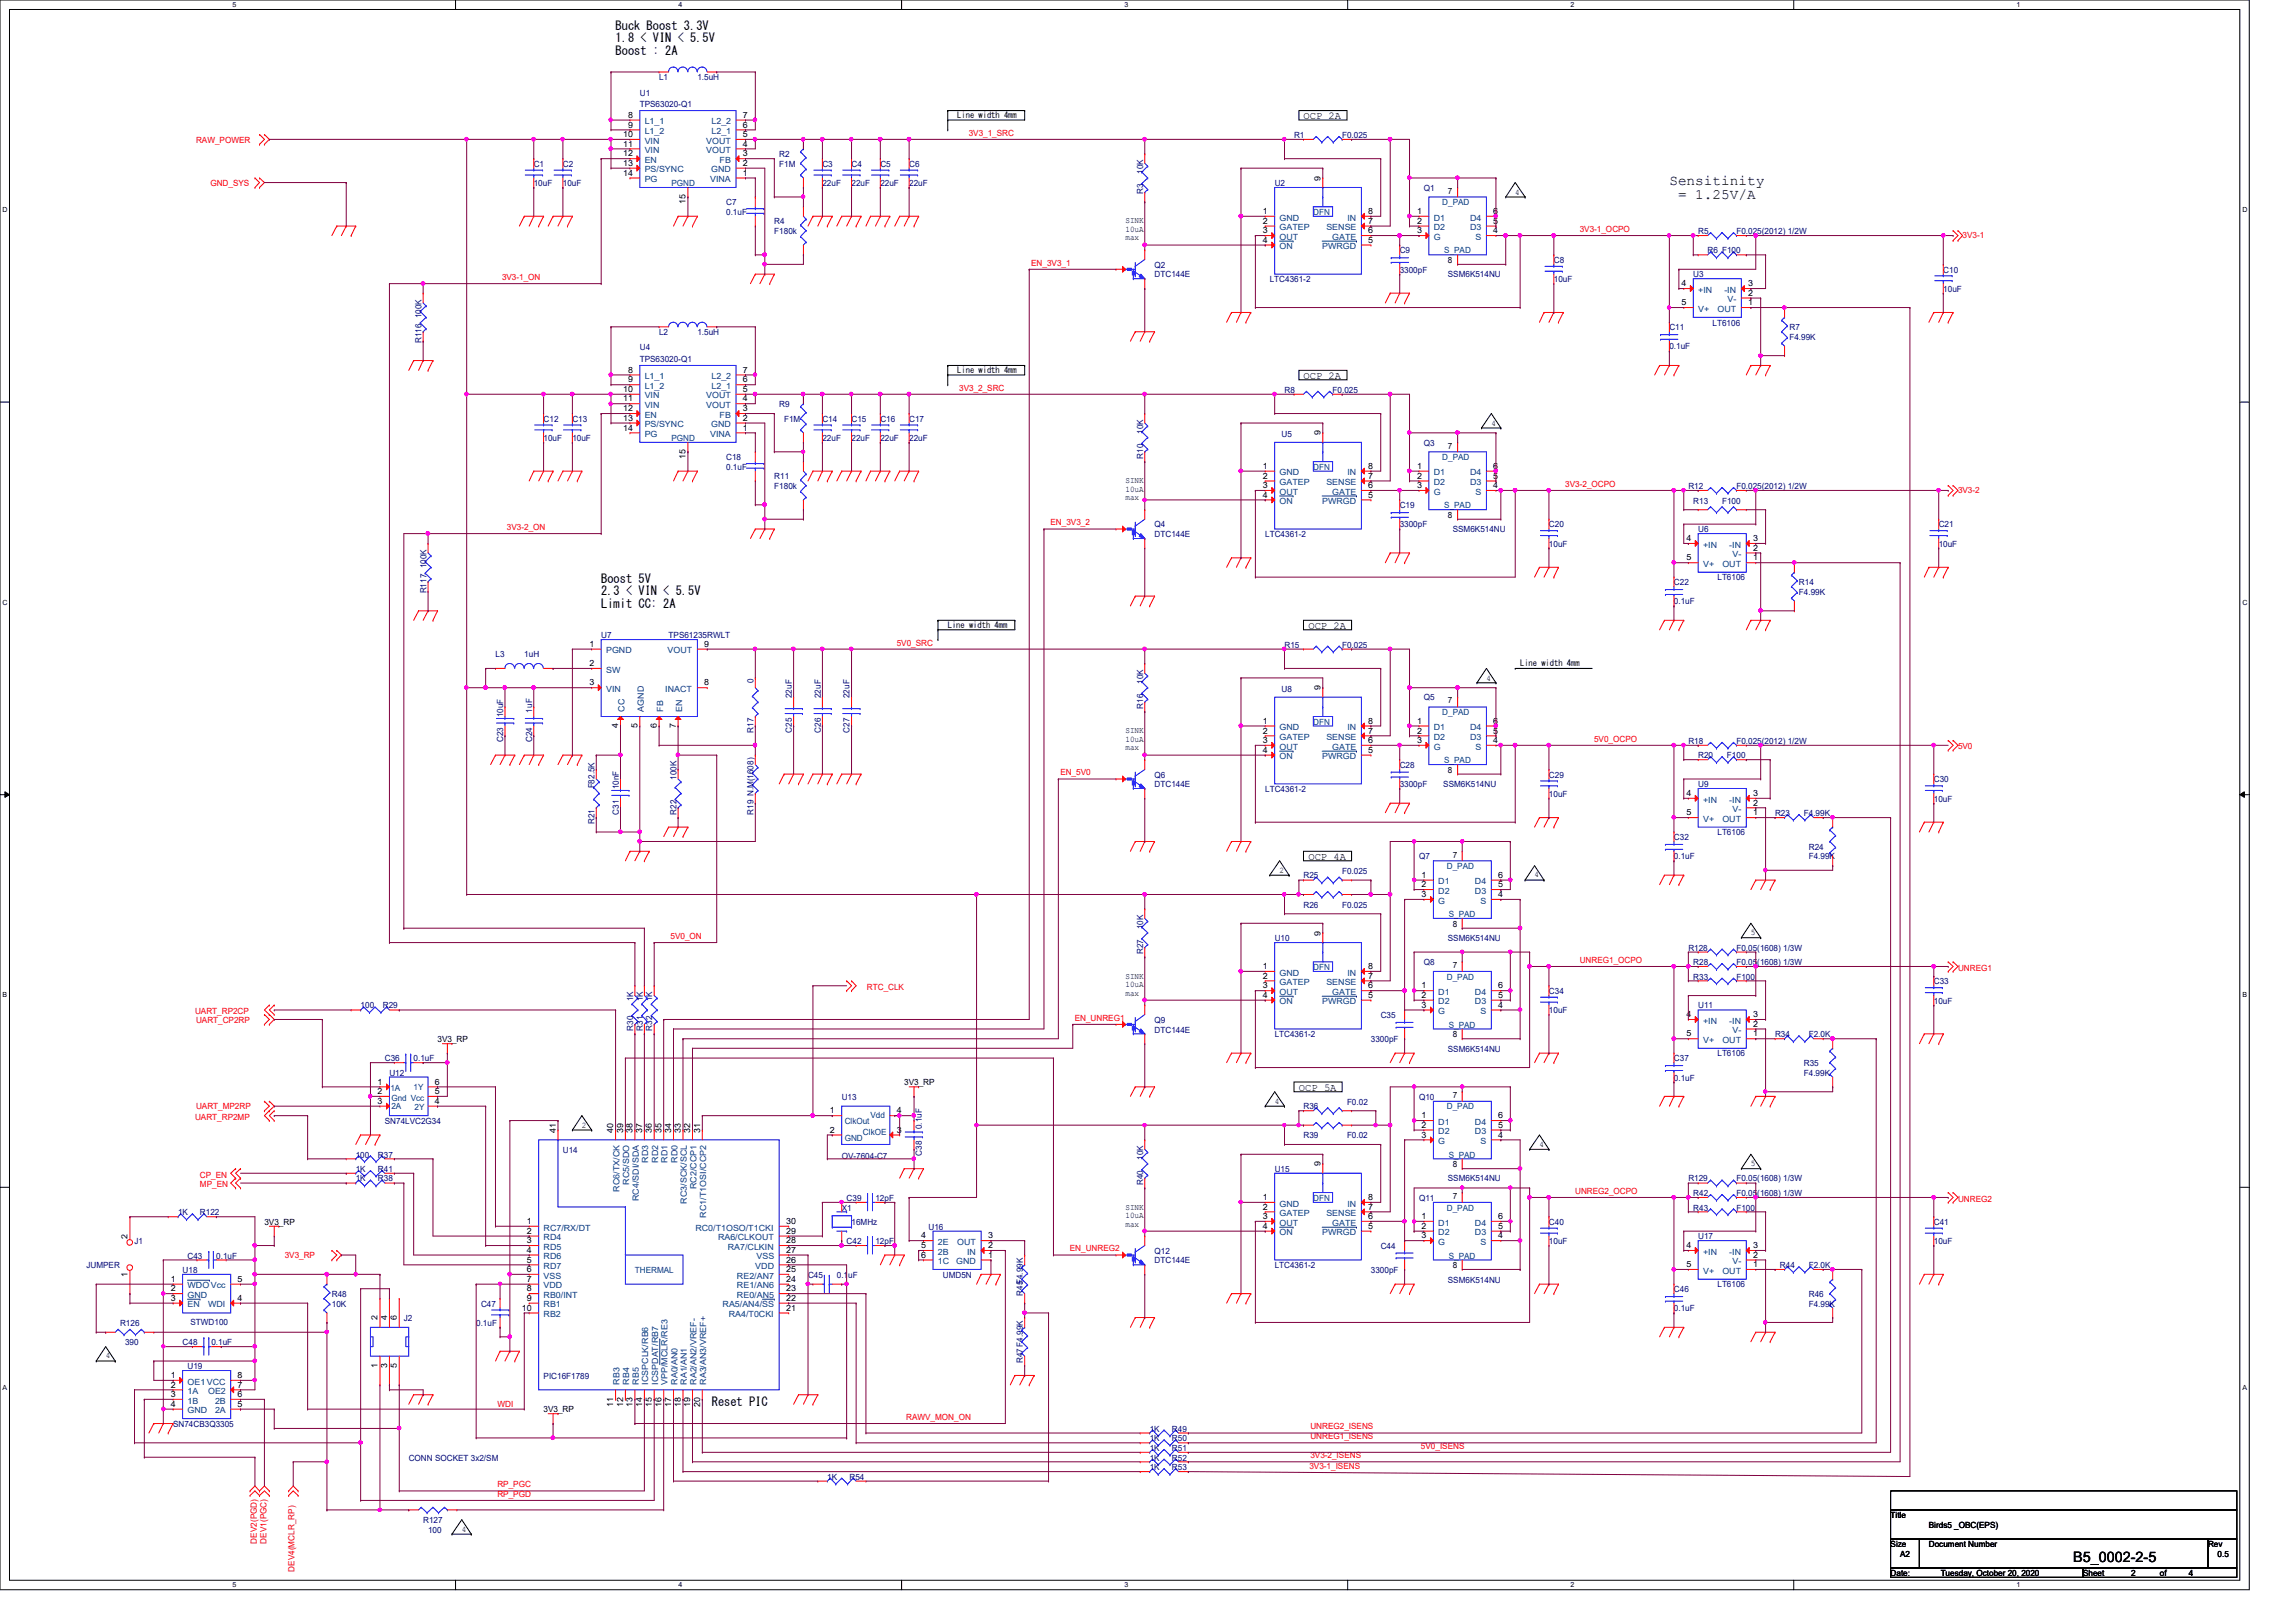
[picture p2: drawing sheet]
<svg xmlns="http://www.w3.org/2000/svg" width="297mm" height="210mm" viewBox="0 0 297 210" stroke-linecap="round" stroke-linejoin="round" font-family="sans-serif">
<defs><g id="words">
<g font-size="1.9">
<text x="215.9" y="23.9">Sensitinity</text>
<text x="217.1" y="25.7">= 1.25V/A</text>
<text x="268.2" y="202.1">B5_0002-2-5</text>
</g>
<g font-size="1.6">
<text x="79.6" y="3.9">Buck Boost 3.3V</text>
<text x="79.6" y="5.5">1.8 &lt; VIN &lt; 5.5V</text>
<text x="79.6" y="7.1">Boost : 2A</text>
<text x="77.8" y="75.4">Boost 5V</text>
<text x="77.8" y="77">2.3 &lt; VIN &lt; 5.5V</text>
<text x="77.8" y="78.7">Limit CC: 2A</text>
<text x="92.1" y="181.9">Reset PIC</text>
</g>
<g font-size="1.4">
<text x="168.6" y="15.5">OCP 2A</text>
<text x="168.6" y="49.1">OCP 2A</text>
<text x="169.2" y="81.4">OCP 2A</text>
<text x="169.2" y="111.3">OCP 4A</text>
<text x="168" y="141.1">OCP 5A</text>
</g>
<g font-size="1.1" fill="#000080">
<text x="85.3" y="10.4">L1</text>
<text x="90.2" y="10.4">1.5uH</text>
<text x="82.8" y="12.4">U1</text>
<text x="82.8" y="13.8">TPS63020-Q1</text>
<text x="167.4" y="17.9">R1</text>
<text x="173.6" y="17.9">F0.025</text>
<text x="69" y="21.6">C1</text>
<text x="72.8" y="21.6">C2</text>
<text x="100.8" y="20.3">R2</text>
<text x="100.8" y="21.6">F1M</text>
<text x="106.4" y="21.6">C3</text>
<text x="110.2" y="21.6">C4</text>
<text x="113.9" y="21.6">C5</text>
<text x="117.6" y="21.6">C6</text>
<text x="147.9" y="22.5" transform="rotate(-90 147.9 22.5)">10K</text>
<text x="69" y="24.1">10uF</text>
<text x="72.8" y="24.1">10uF</text>
<text x="93.9" y="26.5">C7</text>
<text x="93.9" y="27.8">0.1uF</text>
<text x="100.2" y="29">R4</text>
<text x="106.4" y="24.1">22uF</text>
<text x="110.2" y="24.1">22uF</text>
<text x="113.9" y="24.1">22uF</text>
<text x="117.6" y="24.1">22uF</text>
<text x="147.9" y="25.1" transform="rotate(-90 147.9 25.1)">R3</text>
<text x="164.9" y="24.1">U2</text>
<text x="184.2" y="24.7">Q1</text>
<text x="100.2" y="30.3">F180k</text>
<text x="149.4" y="34.6">Q2</text>
<text x="149.4" y="35.9">DTC144E</text>
<text x="181.1" y="32.8">C9</text>
<text x="181.1" y="35.3">3300pF</text>
<text x="187.3" y="35.9">SSM6K514NU</text>
<text x="201" y="34">C8</text>
<text x="219" y="35.9">U3</text>
<text x="219.7" y="30.3">R5</text>
<text x="220.9" y="32.8">R6 F100</text>
<text x="224.6" y="30.3">F0.025(2012) 1/2W</text>
<text x="251.4" y="35.3">C10</text>
<text x="164.3" y="36.5">LTC4361-2</text>
<text x="201" y="36.5">10uF</text>
<text x="251.4" y="37.8">10uF</text>
<text x="54.5" y="44.4" transform="rotate(-90 54.5 44.4)">R116 100K</text>
<text x="82.8" y="45.3">U4</text>
<text x="82.8" y="46.9">TPS63020-Q1</text>
<text x="85.3" y="43.3">L2</text>
<text x="90.2" y="43.3">1.5uH</text>
<text x="215.9" y="42.8">C11</text>
<text x="215.9" y="45.2">0.1uF</text>
<text x="221.5" y="42.1">LT6106</text>
<text x="231.5" y="42.8">R7</text>
<text x="231.5" y="44">F4.99K</text>
<text x="100.8" y="52.7">R9</text>
<text x="166.2" y="50.8">R8</text>
<text x="172.4" y="50.8">F0.025</text>
<text x="70.3" y="54.6">C12</text>
<text x="70.3" y="57.1">10uF</text>
<text x="74" y="54.6">C13</text>
<text x="74" y="57.1">10uF</text>
<text x="93.9" y="59.5">C18</text>
<text x="101.4" y="54.6">F1M</text>
<text x="106.4" y="54.6">C14</text>
<text x="106.4" y="57.1">22uF</text>
<text x="110.2" y="54.6">C15</text>
<text x="110.2" y="57.1">22uF</text>
<text x="113.9" y="54.6">C16</text>
<text x="113.9" y="57.1">22uF</text>
<text x="117.6" y="54.6">C17</text>
<text x="117.6" y="57.1">22uF</text>
<text x="147.9" y="59.4" transform="rotate(-90 147.9 59.4)">R10</text>
<text x="147.9" y="56.1" transform="rotate(-90 147.9 56.1)">10K</text>
<text x="165.8" y="56.6">U5</text>
<text x="184.2" y="57.7">Q3</text>
<text x="93.9" y="60.8">0.1uF</text>
<text x="100.2" y="62">R11</text>
<text x="100.2" y="63.3">F180k</text>
<text x="181.1" y="65.7">C19</text>
<text x="218.4" y="63.3">R12</text>
<text x="219" y="65.2">R13</text>
<text x="222.8" y="65.2">F100</text>
<text x="224.6" y="63.3">F0.025(2012) 1/2W</text>
<text x="149.4" y="68.2">Q4</text>
<text x="149.4" y="69.5">DTC144E</text>
<text x="163.7" y="69.5">LTC4361-2</text>
<text x="181.1" y="68.2">3300pF</text>
<text x="187.9" y="68.9">SSM6K514NU</text>
<text x="200.4" y="68.2">C20</text>
<text x="200.4" y="70.7">10uF</text>
<text x="219.7" y="68.9">U6</text>
<text x="250.8" y="68.2">C21</text>
<text x="250.8" y="70.7">10uF</text>
<text x="55.2" y="76.8" transform="rotate(-90 55.2 76.8)">R117 100K</text>
<text x="216.5" y="75.7">C22</text>
<text x="222.2" y="75.1">LT6106</text>
<text x="232.7" y="75.7">R14</text>
<text x="232.7" y="77">F4.99K</text>
<text x="77.8" y="82.5">U7</text>
<text x="86.5" y="82.5">TPS61235RWLT</text>
<text x="166.2" y="83.8">R15</text>
<text x="173.6" y="83.8">F0.025</text>
<text x="216.5" y="78.2">0.1uF</text>
<text x="64.1" y="85">L3</text>
<text x="67.8" y="85">1uH</text>
<text x="97.5" y="88.4" transform="rotate(-90 97.5 88.4)">0</text>
<text x="147.9" y="88.5" transform="rotate(-90 147.9 88.5)">10K</text>
<text x="165.8" y="89.5">U8</text>
<text x="65.1" y="92.8" transform="rotate(-90 65.1 92.8)">10uF</text>
<text x="68.8" y="92.2" transform="rotate(-90 68.8 92.2)">1uF</text>
<text x="97.5" y="94.8" transform="rotate(-90 97.5 94.8)">R17</text>
<text x="102.4" y="94.8" transform="rotate(-90 102.4 94.8)">C25</text>
<text x="102.4" y="90.3" transform="rotate(-90 102.4 90.3)">22uF</text>
<text x="106.2" y="94.8" transform="rotate(-90 106.2 94.8)">C26</text>
<text x="106.2" y="90.3" transform="rotate(-90 106.2 90.3)">22uF</text>
<text x="109.9" y="94.8" transform="rotate(-90 109.9 94.8)">C27</text>
<text x="109.9" y="90.3" transform="rotate(-90 109.9 90.3)">22uF</text>
<text x="147.9" y="91.7" transform="rotate(-90 147.9 91.7)">R16</text>
<text x="184.2" y="90.6">Q5</text>
<text x="65.1" y="96.1" transform="rotate(-90 65.1 96.1)">C23</text>
<text x="68.8" y="96.1" transform="rotate(-90 68.8 96.1)">C24</text>
<text x="87.5" y="100.9" transform="rotate(-90 87.5 100.9)">100K</text>
<text x="149.4" y="100.6">Q6</text>
<text x="149.4" y="101.9">DTC144E</text>
<text x="181.1" y="99.4">C28</text>
<text x="181.1" y="101.9">3300pF</text>
<text x="186.7" y="101.9">SSM6K514NU</text>
<text x="200.4" y="100.6">C29</text>
<text x="218.4" y="96.3">R18</text>
<text x="219.7" y="98.1">R20</text>
<text x="219.7" y="101.9">U9</text>
<text x="223.4" y="98.1">F100</text>
<text x="224.6" y="96.3">F0.025(2012) 1/2W</text>
<text x="250.1" y="101.2">C30</text>
<text x="76.9" y="106.6" transform="rotate(-90 76.9 106.6)">R21</text>
<text x="76.9" y="102" transform="rotate(-90 76.9 102)">F82.5K</text>
<text x="80.1" y="105.4" transform="rotate(-90 80.1 105.4)">C31</text>
<text x="80.1" y="102.2" transform="rotate(-90 80.1 102.2)">10nF</text>
<text x="87.5" y="105.4" transform="rotate(-90 87.5 105.4)">R22</text>
<text x="97.5" y="105.4" transform="rotate(-90 97.5 105.4)">R19 N.M(1608)</text>
<text x="163.7" y="102.5">LTC4361-2</text>
<text x="200.4" y="103.1">10uF</text>
<text x="229.6" y="105.6">R23</text>
<text x="233.3" y="105.6">F4.99K</text>
<text x="250.1" y="103.7">10uF</text>
<text x="168.6" y="113.7">R25</text>
<text x="173.6" y="113.1">F0.025</text>
<text x="183.6" y="111.2">Q7</text>
<text x="216.5" y="108.7">C32</text>
<text x="216.5" y="111.2">0.1uF</text>
<text x="222.2" y="108.1">LT6106</text>
<text x="234" y="109.9">R24</text>
<text x="234" y="111.2">F4.99K</text>
<text x="168.6" y="117.4">R26</text>
<text x="173.6" y="117.4">F0.025</text>
<text x="147.9" y="123.4" transform="rotate(-90 147.9 123.4)">R27</text>
<text x="147.9" y="120.2" transform="rotate(-90 147.9 120.2)">10K</text>
<text x="164.9" y="121.8">U10</text>
<text x="184.2" y="124.9">Q8</text>
<text x="187.3" y="121.8">SSM6K514NU</text>
<text x="218.4" y="123">R128</text>
<text x="219" y="124.9">R28</text>
<text x="224.6" y="123">F0.05(1608) 1/3W</text>
<text x="224.6" y="124.9">F0.05(1608) 1/3W</text>
<text x="46.7" y="130.5">100</text>
<text x="49.5" y="130.5">R29</text>
<text x="81.9" y="129.5" transform="rotate(-90 81.9 129.5)">1K</text>
<text x="83.1" y="129.5" transform="rotate(-90 83.1 129.5)">1K</text>
<text x="84.4" y="129.5" transform="rotate(-90 84.4 129.5)">1K</text>
<text x="178.6" y="131.7">C35</text>
<text x="200.4" y="128.6">C34</text>
<text x="200.4" y="131.1">10uF</text>
<text x="219" y="126.7">R33</text>
<text x="219.7" y="130.5">U11</text>
<text x="224.6" y="126.7">F100</text>
<text x="250.1" y="127.4">C33</text>
<text x="250.1" y="129.9">10uF</text>
<text x="49.8" y="137.3">C36</text>
<text x="53.5" y="137.3">0.1uF</text>
<text x="81.9" y="133.4" transform="rotate(-90 81.9 133.4)">R30</text>
<text x="83.1" y="133.4" transform="rotate(-90 83.1 133.4)">R31</text>
<text x="84.4" y="133.4" transform="rotate(-90 84.4 133.4)">R32</text>
<text x="149.4" y="132.3">Q9</text>
<text x="149.4" y="133.6">DTC144E</text>
<text x="164.9" y="134.2">LTC4361-2</text>
<text x="177.3" y="134.8">3300pF</text>
<text x="187.3" y="136.1">SSM6K514NU</text>
<text x="216.5" y="137.3">C37</text>
<text x="222.2" y="136.7">LT6106</text>
<text x="229.6" y="134.2">R34</text>
<text x="233.3" y="138">R35</text>
<text x="234" y="134.2">F2.0K</text>
<text x="50.4" y="139.2">U12</text>
<text x="108.9" y="142.3">U13</text>
<text x="168.6" y="143.6">R36</text>
<text x="174.2" y="142.9">F0.02</text>
<text x="183.6" y="142.3">Q10</text>
<text x="216.5" y="139.8">0.1uF</text>
<text x="233.3" y="139.2">F4.99K</text>
<text x="46" y="149.8">100</text>
<text x="48.9" y="149.8">R37</text>
<text x="49.8" y="145.4">SN74LVC2G34</text>
<text x="72.8" y="149.1">U14</text>
<text x="108.9" y="149.9">OV-7604-C7</text>
<text x="119.3" y="149.6" transform="rotate(-90 119.3 149.6)">C38</text>
<text x="119.3" y="146.1" transform="rotate(-90 119.3 146.1)">0.1uF</text>
<text x="168.6" y="147.3">R39</text>
<text x="174.2" y="147.3">F0.02</text>
<text x="46" y="151.6">1K</text>
<text x="46" y="152.9">1K</text>
<text x="48.9" y="151.6">R41</text>
<text x="48.9" y="152.9">R38</text>
<text x="109.5" y="155.4">C39</text>
<text x="113.2" y="155.4">12pF</text>
<text x="147.9" y="153.3" transform="rotate(-90 147.9 153.3)">R40</text>
<text x="147.9" y="150.1" transform="rotate(-90 147.9 150.1)">10K</text>
<text x="164.9" y="151.6">U15</text>
<text x="183.6" y="155.4">Q11</text>
<text x="187.3" y="152.9">SSM6K514NU</text>
<text x="218.4" y="152.9">R129</text>
<text x="219" y="154.8">R42</text>
<text x="224.6" y="152.9">F0.05(1608) 1/3W</text>
<text x="224.6" y="154.8">F0.05(1608) 1/3W</text>
<text x="17.4" y="161">J1</text>
<text x="23" y="157.2">1K</text>
<text x="25.9" y="157.2">R122</text>
<text x="108.9" y="156.6">X1</text>
<text x="109.5" y="161">C42</text>
<text x="110.2" y="158.5">16MHz</text>
<text x="113.2" y="161">12pF</text>
<text x="120.1" y="159.1">U16</text>
<text x="178.6" y="161.6">C44</text>
<text x="200.4" y="158.5">C40</text>
<text x="200.4" y="161">10uF</text>
<text x="219" y="156.6">R43</text>
<text x="219.7" y="160.4">U17</text>
<text x="224.6" y="156.6">F100</text>
<text x="250.1" y="158.5">C41</text>
<text x="250.1" y="161">10uF</text>
<text x="11.2" y="164.1">JUMPER</text>
<text x="23.6" y="164.7">U18</text>
<text x="24.3" y="162.9">C43</text>
<text x="28" y="162.9">0.1uF</text>
<text x="42.9" y="167.8">R48</text>
<text x="104.5" y="165.3">C45</text>
<text x="108.2" y="165.3">0.1uF</text>
<text x="122" y="165.3">UMD5N</text>
<text x="132.3" y="167.6" transform="rotate(-90 132.3 167.6)">R45F4.99K</text>
<text x="149.4" y="162.2">Q12</text>
<text x="149.4" y="163.4">DTC144E</text>
<text x="164.9" y="164.1">LTC4361-2</text>
<text x="177.3" y="164.7">3300pF</text>
<text x="187.3" y="165.9">SSM6K514NU</text>
<text x="216.5" y="167.2">C46</text>
<text x="222.2" y="166.6">LT6106</text>
<text x="230.3" y="164.1">R44</text>
<text x="234" y="164.1">F2.0K</text>
<text x="234" y="167.8">R46</text>
<text x="15.5" y="171.5">R126</text>
<text x="24.6" y="171.4">STWD100</text>
<text x="42.9" y="169.1">10K</text>
<text x="52.2" y="170.9">J2</text>
<text x="61.6" y="171.5">0.1uF</text>
<text x="62.2" y="169.1">C47</text>
<text x="216.5" y="169.7">0.1uF</text>
<text x="234" y="169.1">F4.99K</text>
<text x="16.2" y="174">390</text>
<text x="23.6" y="174">C48</text>
<text x="24.3" y="177.2">U19</text>
<text x="27.3" y="174">0.1uF</text>
<text x="70.3" y="178.4">PIC16F1789</text>
<text x="132.3" y="176.4" transform="rotate(-90 132.3 176.4)">R47F4.99K</text>
<text x="22.4" y="184.6">SN74CB3Q3305</text>
<text x="148.7" y="185.3">1K</text>
<text x="151.6" y="185.3">R49</text>
<text x="52.9" y="189">CONN SOCKET 3x2/SM</text>
<text x="107" y="191.5">1K</text>
<text x="109.9" y="191.5">R54</text>
<text x="148.7" y="186.5">1K</text>
<text x="148.7" y="187.7">1K</text>
<text x="148.7" y="189">1K</text>
<text x="148.7" y="190.2">1K</text>
<text x="151.6" y="186.5">R50</text>
<text x="151.6" y="187.7">R51</text>
<text x="151.6" y="189">R52</text>
<text x="151.6" y="190.2">R53</text>
<text x="54.7" y="197.1">R127</text>
<text x="55.4" y="198.3">100</text>
</g>
<g font-size="1.1">
<text x="80.6" y="17.7">10</text>
<text x="81.2" y="15.2">8</text>
<text x="81.2" y="16.5">9</text>
<text x="96.1" y="17.7">5</text>
<text x="96.1" y="16.5">6</text>
<text x="96.1" y="15.2">7</text>
<text x="123.8" y="15.2">Line width 4mm</text>
<text x="80.6" y="19">11</text>
<text x="80.6" y="20.2">12</text>
<text x="80.6" y="21.5">13</text>
<text x="80.6" y="22.7">14</text>
<text x="96.1" y="22.7">1</text>
<text x="96.1" y="21.5">2</text>
<text x="96.1" y="20.2">3</text>
<text x="96.1" y="19">4</text>
<text x="170.8" y="23.4" transform="rotate(-90 170.8 23.4)">9</text>
<text x="88.7" y="26.4" transform="rotate(-90 88.7 26.4)">15</text>
<text x="145.6" y="28.9">SINK</text>
<text x="163.4" y="27.7">1</text>
<text x="163.4" y="29">2</text>
<text x="177" y="29">7</text>
<text x="177" y="27.7">8</text>
<text x="183.3" y="27.7">1</text>
<text x="183.3" y="29">2</text>
<text x="187.3" y="25.1">7</text>
<text x="193.2" y="29">5</text>
<text x="193.2" y="27.7">6</text>
<text x="196" y="25.2">4</text>
<text x="145.6" y="30">10uA</text>
<text x="145.6" y="31.1">max</text>
<text x="163.4" y="30.2">3</text>
<text x="163.4" y="31.4">4</text>
<text x="177" y="31.4">5</text>
<text x="177" y="30.2">6</text>
<text x="183.3" y="30.2">3</text>
<text x="187.3" y="34">8</text>
<text x="193.2" y="30.2">4</text>
<text x="217.5" y="37">4</text>
<text x="217.5" y="39.5">5</text>
<text x="226.1" y="39.5">1</text>
<text x="226.1" y="38.3">2</text>
<text x="226.1" y="37">3</text>
<text x="80.6" y="50.7">10</text>
<text x="80.6" y="51.9">11</text>
<text x="80.6" y="53.2">12</text>
<text x="81.2" y="48.2">8</text>
<text x="81.2" y="49.5">9</text>
<text x="96.1" y="53.2">3</text>
<text x="96.1" y="51.9">4</text>
<text x="96.1" y="50.7">5</text>
<text x="96.1" y="49.5">6</text>
<text x="96.1" y="48.2">7</text>
<text x="123.8" y="48.2">Line width 4mm</text>
<text x="80.6" y="54.4">13</text>
<text x="80.6" y="55.7">14</text>
<text x="88.7" y="59.4" transform="rotate(-90 88.7 59.4)">15</text>
<text x="96.1" y="55.7">1</text>
<text x="96.1" y="54.4">2</text>
<text x="170.8" y="56.3" transform="rotate(-90 170.8 56.3)">9</text>
<text x="187.3" y="58">7</text>
<text x="192.9" y="55.1">4</text>
<text x="145.6" y="62.5">SINK</text>
<text x="145.6" y="63.6">10uA</text>
<text x="145.6" y="64.7">max</text>
<text x="163.4" y="60.7">1</text>
<text x="163.4" y="61.9">2</text>
<text x="163.4" y="63.2">3</text>
<text x="163.4" y="64.4">4</text>
<text x="177" y="64.4">5</text>
<text x="177" y="63.2">6</text>
<text x="177" y="61.9">7</text>
<text x="177" y="60.7">8</text>
<text x="183.3" y="60.7">1</text>
<text x="183.3" y="61.9">2</text>
<text x="183.3" y="63.2">3</text>
<text x="193.2" y="63.2">4</text>
<text x="193.2" y="61.9">5</text>
<text x="193.2" y="60.7">6</text>
<text x="187.3" y="67">8</text>
<text x="218.1" y="70">4</text>
<text x="226.8" y="71.2">2</text>
<text x="226.8" y="70">3</text>
<text x="218.1" y="72.5">5</text>
<text x="226.8" y="72.5">1</text>
<text x="76.2" y="83.7">1</text>
<text x="91.1" y="83.7">9</text>
<text x="122.6" y="81.2">Line width 4mm</text>
<text x="76.2" y="86.2">2</text>
<text x="76.2" y="88.7">3</text>
<text x="91.1" y="88.7">8</text>
<text x="170.8" y="89.3" transform="rotate(-90 170.8 89.3)">9</text>
<text x="192.3" y="88.1">4</text>
<text x="196.6" y="86.2">Line width 4mm</text>
<text x="80" y="94.2" transform="rotate(-90 80 94.2)">4</text>
<text x="82.5" y="94.2" transform="rotate(-90 82.5 94.2)">5</text>
<text x="85" y="94.2" transform="rotate(-90 85 94.2)">6</text>
<text x="87.4" y="94.2" transform="rotate(-90 87.4 94.2)">7</text>
<text x="145.6" y="94.9">SINK</text>
<text x="145.6" y="96">10uA</text>
<text x="163.4" y="93.6">1</text>
<text x="163.4" y="94.9">2</text>
<text x="177" y="94.9">7</text>
<text x="177" y="93.6">8</text>
<text x="183.3" y="93.6">1</text>
<text x="183.3" y="94.9">2</text>
<text x="187.3" y="91">7</text>
<text x="193.2" y="94.9">5</text>
<text x="193.2" y="93.6">6</text>
<text x="145.6" y="97.1">max</text>
<text x="163.4" y="96.1">3</text>
<text x="163.4" y="97.4">4</text>
<text x="177" y="97.4">5</text>
<text x="177" y="96.1">6</text>
<text x="183.3" y="96.1">3</text>
<text x="187.3" y="100">8</text>
<text x="193.2" y="96.1">4</text>
<text x="218.1" y="103">4</text>
<text x="218.1" y="105.5">5</text>
<text x="226.8" y="105.5">1</text>
<text x="226.8" y="104.2">2</text>
<text x="226.8" y="103">3</text>
<text x="165.5" y="112.9">2</text>
<text x="183.9" y="113.6">1</text>
<text x="187.9" y="111">7</text>
<text x="193.8" y="113.6">6</text>
<text x="198.5" y="113.5">4</text>
<text x="183.9" y="114.8">2</text>
<text x="183.9" y="116.1">3</text>
<text x="187.9" y="119.9">8</text>
<text x="193.8" y="116.1">4</text>
<text x="193.8" y="114.8">5</text>
<text x="163.4" y="125.4">1</text>
<text x="170.8" y="121.1" transform="rotate(-90 170.8 121.1)">9</text>
<text x="177" y="125.4">8</text>
<text x="187.9" y="125.3">7</text>
<text x="226.5" y="121">5</text>
<text x="145.6" y="126.6">SINK</text>
<text x="145.6" y="127.7">10uA</text>
<text x="145.6" y="128.8">max</text>
<text x="163.4" y="126.6">2</text>
<text x="163.4" y="127.9">3</text>
<text x="163.4" y="129.1">4</text>
<text x="177" y="129.1">5</text>
<text x="177" y="127.9">6</text>
<text x="177" y="126.6">7</text>
<text x="183.9" y="127.9">1</text>
<text x="183.9" y="129.1">2</text>
<text x="183.9" y="130.4">3</text>
<text x="193.8" y="130.4">4</text>
<text x="193.8" y="129.1">5</text>
<text x="193.8" y="127.9">6</text>
<text x="218.1" y="131.6">4</text>
<text x="226.8" y="131.6">3</text>
<text x="56.6" y="134.8">3V3_RP</text>
<text x="187.9" y="134.2">8</text>
<text x="218.1" y="134.1">5</text>
<text x="226.8" y="134.1">1</text>
<text x="226.8" y="132.8">2</text>
<text x="48.9" y="140.3">1</text>
<text x="48.9" y="141.6">2</text>
<text x="48.9" y="142.8">3</text>
<text x="56.3" y="142.8">4</text>
<text x="56.3" y="141.6">5</text>
<text x="56.3" y="140.3">6</text>
<text x="117" y="140.4">3V3_RP</text>
<text x="164.9" y="142.8">4</text>
<text x="187.9" y="142.1">7</text>
<text x="71.9" y="146.6" transform="rotate(-90 71.9 146.6)">41</text>
<text x="75.3" y="145.9">2</text>
<text x="79.3" y="146.6" transform="rotate(-90 79.3 146.6)">40</text>
<text x="80.6" y="146.6" transform="rotate(-90 80.6 146.6)">39</text>
<text x="81.8" y="146.6" transform="rotate(-90 81.8 146.6)">38</text>
<text x="83.1" y="146.6" transform="rotate(-90 83.1 146.6)">37</text>
<text x="84.3" y="146.6" transform="rotate(-90 84.3 146.6)">36</text>
<text x="85.6" y="146.6" transform="rotate(-90 85.6 146.6)">35</text>
<text x="86.8" y="146.6" transform="rotate(-90 86.8 146.6)">34</text>
<text x="88.1" y="146.6" transform="rotate(-90 88.1 146.6)">33</text>
<text x="89.3" y="146.6" transform="rotate(-90 89.3 146.6)">32</text>
<text x="90.6" y="146.6" transform="rotate(-90 90.6 146.6)">31</text>
<text x="107.4" y="146.6">2</text>
<text x="107.4" y="144.1">1</text>
<text x="116" y="144.1">4</text>
<text x="116" y="146.6">3</text>
<text x="183.9" y="144.7">1</text>
<text x="183.9" y="145.9">2</text>
<text x="183.9" y="147.2">3</text>
<text x="193.8" y="147.2">4</text>
<text x="193.8" y="145.9">5</text>
<text x="193.8" y="144.7">6</text>
<text x="199.1" y="148.4">4</text>
<text x="163.4" y="155.3">1</text>
<text x="170.8" y="150.9" transform="rotate(-90 170.8 150.9)">9</text>
<text x="177" y="155.3">8</text>
<text x="187.9" y="151">8</text>
<text x="187.9" y="155.1">7</text>
<text x="226.5" y="150.9">5</text>
<text x="16.5" y="160.3" transform="rotate(-90 16.5 160.3)">2</text>
<text x="34.2" y="158.5">3V3_RP</text>
<text x="68.2" y="158.4">1</text>
<text x="68.2" y="159.6">2</text>
<text x="68.2" y="160.9">3</text>
<text x="101.7" y="160.9">28</text>
<text x="101.7" y="159.6">29</text>
<text x="101.7" y="158.4">30</text>
<text x="119.2" y="160.2">4</text>
<text x="119.2" y="161.5">5</text>
<text x="127.8" y="161.5">2</text>
<text x="127.8" y="160.2">3</text>
<text x="145.6" y="156.5">SINK</text>
<text x="145.6" y="157.6">10uA</text>
<text x="145.6" y="158.7">max</text>
<text x="163.4" y="156.5">2</text>
<text x="163.4" y="157.7">3</text>
<text x="163.4" y="159">4</text>
<text x="177" y="159">5</text>
<text x="177" y="157.7">6</text>
<text x="177" y="156.5">7</text>
<text x="183.9" y="157.7">1</text>
<text x="183.9" y="159">2</text>
<text x="183.9" y="160.2">3</text>
<text x="193.8" y="160.2">4</text>
<text x="193.8" y="159">5</text>
<text x="193.8" y="157.7">6</text>
<text x="218.1" y="161.5">4</text>
<text x="226.8" y="161.5">3</text>
<text x="16.5" y="165.2" transform="rotate(-90 16.5 165.2)">1</text>
<text x="22.1" y="165.9">1</text>
<text x="22.1" y="167.1">2</text>
<text x="30.7" y="165.9">5</text>
<text x="68.2" y="162.1">4</text>
<text x="68.2" y="163.4">5</text>
<text x="68.2" y="164.6">6</text>
<text x="68.2" y="165.9">7</text>
<text x="68.2" y="167.1">8</text>
<text x="101.7" y="167.1">23</text>
<text x="101.7" y="165.9">24</text>
<text x="101.7" y="164.6">25</text>
<text x="101.7" y="163.4">26</text>
<text x="101.7" y="162.1">27</text>
<text x="119.2" y="162.7">6</text>
<text x="127.8" y="162.7">1</text>
<text x="187.9" y="164.1">8</text>
<text x="218.1" y="164">5</text>
<text x="226.8" y="164">1</text>
<text x="226.8" y="162.7">2</text>
<text x="22.1" y="168.3">3</text>
<text x="30.7" y="168.3">4</text>
<text x="48.9" y="170.9" transform="rotate(-90 48.9 170.9)">2</text>
<text x="50.1" y="170.9" transform="rotate(-90 50.1 170.9)">4</text>
<text x="51.4" y="170.9" transform="rotate(-90 51.4 170.9)">6</text>
<text x="67.5" y="169.6">10</text>
<text x="68.2" y="168.3">9</text>
<text x="101.7" y="169.6">21</text>
<text x="101.7" y="168.3">22</text>
<text x="13.7" y="175.8">4</text>
<text x="22.1" y="178.3">1</text>
<text x="22.1" y="179.5">2</text>
<text x="30.7" y="179.5">7</text>
<text x="30.7" y="178.3">8</text>
<text x="48.9" y="177" transform="rotate(-90 48.9 177)">1</text>
<text x="50.1" y="177" transform="rotate(-90 50.1 177)">3</text>
<text x="51.4" y="177" transform="rotate(-90 51.4 177)">5</text>
<text x="22.1" y="180.8">3</text>
<text x="22.1" y="182">4</text>
<text x="30.7" y="182">5</text>
<text x="30.7" y="180.8">6</text>
<text x="70.3" y="182.8">3V3_RP</text>
<text x="79.3" y="182" transform="rotate(-90 79.3 182)">11</text>
<text x="80.6" y="182" transform="rotate(-90 80.6 182)">12</text>
<text x="81.8" y="182" transform="rotate(-90 81.8 182)">13</text>
<text x="83.1" y="182" transform="rotate(-90 83.1 182)">14</text>
<text x="84.3" y="182" transform="rotate(-90 84.3 182)">15</text>
<text x="85.6" y="182" transform="rotate(-90 85.6 182)">16</text>
<text x="86.8" y="182" transform="rotate(-90 86.8 182)">17</text>
<text x="88.1" y="182" transform="rotate(-90 88.1 182)">18</text>
<text x="89.3" y="182" transform="rotate(-90 89.3 182)">19</text>
<text x="90.6" y="182" transform="rotate(-90 90.6 182)">20</text>
<text x="244.6" y="196.4">Title</text>
<text x="249.5" y="197.7">Birds5 _OBC(EPS)</text>
<text x="59.7" y="198.2">4</text>
<text x="244.6" y="200.2">Size</text>
<text x="244.6" y="203.9">Date:</text>
<text x="245.8" y="201.4">A2</text>
<text x="249.5" y="200.2">Document Number</text>
<text x="251" y="203.9">Tuesday, October 20, 2020</text>
<text x="269.5" y="203.9">Sheet</text>
<text x="275.7" y="203.9">2</text>
<text x="279.4" y="203.9">of</text>
<text x="283.1" y="203.9">4</text>
<text x="285.6" y="200.2">Rev</text>
<text x="286.9" y="201.4">0.5</text>
</g>
<g font-size="1.1" fill="#004080">
<text x="83.4" y="16.1">L1_1</text>
<text x="83.4" y="17.4">L1_2</text>
<text x="92" y="17.4">L2_1</text>
<text x="92" y="16.1">L2_2</text>
<text x="83.4" y="18.6">VIN</text>
<text x="83.4" y="19.8">VIN</text>
<text x="83.4" y="21.1">EN</text>
<text x="83.4" y="22.3">PS/SYNC</text>
<text x="83.4" y="23.6">PG</text>
<text x="91.4" y="19.8">VOUT</text>
<text x="91.4" y="18.6">VOUT</text>
<text x="91.9" y="23.6">VINA</text>
<text x="92" y="22.3">GND</text>
<text x="93.1" y="21.1">FB</text>
<text x="86.9" y="24.1">PGND</text>
<text x="165.5" y="28.5">GND</text>
<text x="165.5" y="29.8">GATEP</text>
<text x="169.9" y="27.8">DFN</text>
<text x="171.6" y="29.8">SENSE</text>
<text x="174.3" y="28.5">IN</text>
<text x="185.5" y="28.5">D1</text>
<text x="185.5" y="29.8">D2</text>
<text x="186.6" y="26.5">D_PAD</text>
<text x="190.2" y="29.8">D3</text>
<text x="190.2" y="28.5">D4</text>
<text x="165.5" y="31">OUT</text>
<text x="165.5" y="32.3">ON</text>
<text x="171" y="32.3">PWRGD</text>
<text x="172.3" y="31">GATE</text>
<text x="185.5" y="31">G</text>
<text x="186.8" y="32.8">S_PAD</text>
<text x="190.9" y="31">S</text>
<text x="219.7" y="37.9">+IN</text>
<text x="219.7" y="40.3">V+</text>
<text x="222.2" y="40.3">OUT</text>
<text x="223.1" y="37.9">-IN</text>
<text x="223.5" y="39.1">V-</text>
<text x="83.4" y="49.1">L1_1</text>
<text x="83.4" y="50.3">L1_2</text>
<text x="83.4" y="51.6">VIN</text>
<text x="83.4" y="52.8">VIN</text>
<text x="91.4" y="52.8">VOUT</text>
<text x="91.4" y="51.6">VOUT</text>
<text x="92" y="50.3">L2_1</text>
<text x="92" y="49.1">L2_2</text>
<text x="83.4" y="54.1">EN</text>
<text x="83.4" y="55.3">PS/SYNC</text>
<text x="83.4" y="56.6">PG</text>
<text x="86.9" y="57.1">PGND</text>
<text x="91.9" y="56.6">VINA</text>
<text x="92" y="55.3">GND</text>
<text x="93.1" y="54.1">FB</text>
<text x="186.6" y="59.5">D_PAD</text>
<text x="165.5" y="61.5">GND</text>
<text x="165.5" y="62.8">GATEP</text>
<text x="165.5" y="64">OUT</text>
<text x="165.5" y="65.2">ON</text>
<text x="169.9" y="60.8">DFN</text>
<text x="171" y="65.2">PWRGD</text>
<text x="171.6" y="62.8">SENSE</text>
<text x="172.3" y="64">GATE</text>
<text x="174.3" y="61.5">IN</text>
<text x="185.5" y="61.5">D1</text>
<text x="185.5" y="62.8">D2</text>
<text x="185.5" y="64">G</text>
<text x="186.8" y="65.7">S_PAD</text>
<text x="190.2" y="62.8">D3</text>
<text x="190.2" y="61.5">D4</text>
<text x="190.9" y="64">S</text>
<text x="220.3" y="70.9">+IN</text>
<text x="223.7" y="70.9">-IN</text>
<text x="220.3" y="73.4">V+</text>
<text x="222.8" y="73.4">OUT</text>
<text x="224.1" y="72.1">V-</text>
<text x="78.4" y="84.5">PGND</text>
<text x="78.4" y="87">SW</text>
<text x="78.4" y="89.5">VIN</text>
<text x="86.1" y="89.5">INACT</text>
<text x="86.4" y="84.5">VOUT</text>
<text x="80.8" y="92.1" transform="rotate(-90 80.8 92.1)">CC</text>
<text x="83.3" y="92.1" transform="rotate(-90 83.3 92.1)">AGND</text>
<text x="85.8" y="92.1" transform="rotate(-90 85.8 92.1)">FB</text>
<text x="88.2" y="92.1" transform="rotate(-90 88.2 92.1)">EN</text>
<text x="165.5" y="94.5">GND</text>
<text x="165.5" y="95.8">GATEP</text>
<text x="169.9" y="93.8">DFN</text>
<text x="171.6" y="95.8">SENSE</text>
<text x="174.3" y="94.5">IN</text>
<text x="185.5" y="94.5">D1</text>
<text x="185.5" y="95.8">D2</text>
<text x="186.6" y="92.5">D_PAD</text>
<text x="190.2" y="95.8">D3</text>
<text x="190.2" y="94.5">D4</text>
<text x="165.5" y="97">OUT</text>
<text x="165.5" y="98.3">ON</text>
<text x="171" y="98.3">PWRGD</text>
<text x="172.3" y="97">GATE</text>
<text x="185.5" y="97">G</text>
<text x="186.8" y="98.8">S_PAD</text>
<text x="190.9" y="97">S</text>
<text x="220.3" y="103.8">+IN</text>
<text x="220.3" y="106.3">V+</text>
<text x="222.8" y="106.3">OUT</text>
<text x="223.7" y="103.8">-IN</text>
<text x="224.1" y="105.1">V-</text>
<text x="187.2" y="112.4">D_PAD</text>
<text x="186.1" y="114.4">D1</text>
<text x="186.1" y="115.7">D2</text>
<text x="186.1" y="116.9">G</text>
<text x="187.4" y="118.7">S_PAD</text>
<text x="190.8" y="115.7">D3</text>
<text x="190.8" y="114.4">D4</text>
<text x="191.5" y="116.9">S</text>
<text x="169.9" y="125.5">DFN</text>
<text x="165.5" y="126.2">GND</text>
<text x="165.5" y="127.5">GATEP</text>
<text x="165.5" y="128.7">OUT</text>
<text x="165.5" y="130">ON</text>
<text x="171" y="130">PWRGD</text>
<text x="171.6" y="127.5">SENSE</text>
<text x="172.3" y="128.7">GATE</text>
<text x="174.3" y="126.2">IN</text>
<text x="186.1" y="128.7">D1</text>
<text x="186.1" y="130">D2</text>
<text x="186.1" y="131.2">G</text>
<text x="187.2" y="126.7">D_PAD</text>
<text x="190.8" y="130">D3</text>
<text x="190.8" y="128.7">D4</text>
<text x="191.5" y="131.2">S</text>
<text x="187.4" y="133">S_PAD</text>
<text x="220.3" y="132.5">+IN</text>
<text x="220.3" y="135">V+</text>
<text x="222.8" y="135">OUT</text>
<text x="223.7" y="132.5">-IN</text>
<text x="224.1" y="133.7">V-</text>
<text x="50.5" y="141.2">1A</text>
<text x="50.6" y="142.4">Gnd Vcc</text>
<text x="50.6" y="143.6">2A</text>
<text x="53.5" y="141.1">1Y</text>
<text x="53.6" y="143.7">2Y</text>
<text x="187.2" y="143.6">D_PAD</text>
<text x="109.3" y="147.7">GND</text>
<text x="109.3" y="145.4">ClkOut</text>
<text x="111.6" y="146.9">ClkOE</text>
<text x="112.6" y="144.7">Vdd</text>
<text x="186.1" y="145.5">D1</text>
<text x="186.1" y="146.8">D2</text>
<text x="186.1" y="148">G</text>
<text x="187.4" y="149.8">S_PAD</text>
<text x="190.8" y="146.8">D3</text>
<text x="190.8" y="145.5">D4</text>
<text x="191.5" y="148">S</text>
<text x="80.1" y="154.2" transform="rotate(-90 80.1 154.2)">RC6/TX/CK</text>
<text x="81.4" y="153.3" transform="rotate(-90 81.4 153.3)">RC5/SDO</text>
<text x="82.6" y="155.4" transform="rotate(-90 82.6 155.4)">RC4/SDI/SDA</text>
<text x="83.9" y="150.5" transform="rotate(-90 83.9 150.5)">RD3</text>
<text x="85.1" y="150.5" transform="rotate(-90 85.1 150.5)">RD2</text>
<text x="86.4" y="150.5" transform="rotate(-90 86.4 150.5)">RD1</text>
<text x="87.6" y="150.5" transform="rotate(-90 87.6 150.5)">RD0</text>
<text x="88.9" y="155.7" transform="rotate(-90 88.9 155.7)">RC3/SCK/SCL</text>
<text x="90.1" y="153.9" transform="rotate(-90 90.1 153.9)">RC2/CCP1</text>
<text x="169.9" y="155.4">DFN</text>
<text x="70.3" y="159.2">RC7/RX/DT</text>
<text x="70.3" y="160.5">RD4</text>
<text x="70.3" y="161.7">RD5</text>
<text x="90" y="159.2">RC0/T1OSO/T1CKI</text>
<text x="91.4" y="157.6" transform="rotate(-90 91.4 157.6)">RC1/T1OSI/CCP2</text>
<text x="92.9" y="160.5">RA6/CLKOUT</text>
<text x="94.1" y="161.7">RA7/CLKIN</text>
<text x="121.3" y="161.1">2E</text>
<text x="123.8" y="161.1">OUT</text>
<text x="165.5" y="156.1">GND</text>
<text x="165.5" y="157.4">GATEP</text>
<text x="165.5" y="158.6">OUT</text>
<text x="165.5" y="159.9">ON</text>
<text x="171" y="159.9">PWRGD</text>
<text x="171.6" y="157.4">SENSE</text>
<text x="172.3" y="158.6">GATE</text>
<text x="174.3" y="156.1">IN</text>
<text x="186.1" y="158.6">D1</text>
<text x="186.1" y="159.9">D2</text>
<text x="186.1" y="161.1">G</text>
<text x="187.2" y="156.6">D_PAD</text>
<text x="190.8" y="159.9">D3</text>
<text x="190.8" y="158.6">D4</text>
<text x="191.5" y="161.1">S</text>
<text x="24.3" y="166.7">WDO Vcc</text>
<text x="24.3" y="167.9">GND</text>
<text x="70.3" y="162.9">RD6</text>
<text x="70.3" y="164.2">RD7</text>
<text x="70.3" y="165.4">VSS</text>
<text x="70.3" y="166.7">VDD</text>
<text x="70.3" y="167.9">RB0/INT</text>
<text x="82.1" y="164.7">THERMAL</text>
<text x="95.3" y="167.9">RE0/AN5</text>
<text x="95.3" y="166.7">RE1/AN6</text>
<text x="95.3" y="165.4">RE2/AN7</text>
<text x="97.7" y="164.2">VDD</text>
<text x="97.9" y="162.9">VSS</text>
<text x="121.3" y="162.3">2B</text>
<text x="121.3" y="163.6">1C</text>
<text x="123.7" y="163.6">GND</text>
<text x="125.1" y="162.3">IN</text>
<text x="187.4" y="162.9">S_PAD</text>
<text x="220.3" y="162.3">+IN</text>
<text x="220.3" y="164.8">V+</text>
<text x="222.8" y="164.8">OUT</text>
<text x="223.7" y="162.3">-IN</text>
<text x="224.1" y="163.6">V-</text>
<text x="24.3" y="169.2">EN</text>
<text x="26.9" y="169.2">WDI</text>
<text x="70.3" y="169.2">RB1</text>
<text x="70.3" y="170.4">RB2</text>
<text x="93.5" y="169.2">RA5/AN4/SS</text>
<text x="94.3" y="170.4">RA4/T0CKI</text>
<text x="24.3" y="179.2">OE1 VCC</text>
<text x="80.1" y="179.2" transform="rotate(-90 80.1 179.2)">RB3</text>
<text x="81.4" y="179.2" transform="rotate(-90 81.4 179.2)">RB4</text>
<text x="82.6" y="179.2" transform="rotate(-90 82.6 179.2)">RB5</text>
<text x="83.9" y="179.2" transform="rotate(-90 83.9 179.2)">ICSPCLK/RB6</text>
<text x="85.1" y="179.2" transform="rotate(-90 85.1 179.2)">ICSPDAT/RB7</text>
<text x="86.4" y="179.2" transform="rotate(-90 86.4 179.2)">VPP/MCLR/RE3</text>
<text x="87.6" y="179.2" transform="rotate(-90 87.6 179.2)">RA0/AN0</text>
<text x="88.9" y="179.2" transform="rotate(-90 88.9 179.2)">RA1/AN1</text>
<text x="90.1" y="179.2" transform="rotate(-90 90.1 179.2)">RA2/AN2/VREF-</text>
<text x="91.4" y="179.2" transform="rotate(-90 91.4 179.2)">RA3/AN3/VREF+</text>
<text x="24.3" y="180.4">1A</text>
<text x="24.3" y="181.6">1B</text>
<text x="24.3" y="182.9">GND</text>
<text x="26.9" y="180.4">OE2</text>
<text x="27.8" y="182.9">2A</text>
<text x="27.8" y="181.6">2B</text>
</g>
<g font-size="1.1" fill="#f00">
<text x="125.3" y="17.6">3V3_1_SRC</text>
<text x="25.4" y="18.5">RAW_POWER</text>
<text x="27.2" y="24.1">GND_SYS</text>
<text x="133.4" y="34.4">EN_3V3_1</text>
<text x="204.3" y="30">3V3-1_OCPO</text>
<text x="253.9" y="30.8">3V3-1</text>
<text x="64.9" y="36.2">3V3-1_ON</text>
<text x="124.1" y="50.5">3V3_2_SRC</text>
<text x="202.5" y="63">3V3-2_OCPO</text>
<text x="253.3" y="63.8">3V3-2</text>
<text x="65.6" y="68.6">3V3-2_ON</text>
<text x="135.9" y="68">EN_3V3_2</text>
<text x="116" y="83.5">5V0_SRC</text>
<text x="206.2" y="96">5V0_OCPO</text>
<text x="137.2" y="100.3">EN_5V0</text>
<text x="253.3" y="96.9">5V0</text>
<text x="86.7" y="121.5">5V0_ON</text>
<text x="204.3" y="124.6">UNREG1_OCPO</text>
<text x="253.3" y="125.6">UNREG1</text>
<text x="25.2" y="131.2">UART_RP2CP</text>
<text x="112.1" y="128.1">RTC_CLK</text>
<text x="25.4" y="132.3">UART_CP2RP</text>
<text x="139" y="132.1">EN_UNREG1</text>
<text x="25.4" y="143.6">UART_MP2RP</text>
<text x="25.2" y="144.9">UART_RP2MP</text>
<text x="25.9" y="152.4">CP_EN</text>
<text x="25.9" y="153.6">MP_EN</text>
<text x="203.8" y="154.5">UNREG2_OCPO</text>
<text x="253.3" y="155.5">UNREG2</text>
<text x="138.4" y="161.9">EN_UNREG2</text>
<text x="36.8" y="162.7">3V3_RP</text>
<text x="64.3" y="182.1">WDI</text>
<text x="117.2" y="183.7">RAWV_MON_ON</text>
<text x="169.5" y="185">UNREG2_ISENS</text>
<text x="169.4" y="190.1">3V3-1_ISENS</text>
<text x="169.5" y="188.7">3V3-2_ISENS</text>
<text x="169.5" y="186.2">UNREG1_ISENS</text>
<text x="183.8" y="187.5">5V0_ISENS</text>
<text x="64.3" y="192.4">RP_PGC</text>
<text x="64.3" y="193.7">RP_PGD</text>
<text x="33.2" y="199.7" transform="rotate(-90 33.2 199.7)">DEV2(PGD)</text>
<text x="34.5" y="199.7" transform="rotate(-90 34.5 199.7)">DEV1(PGC)</text>
<text x="38.1" y="203.4" transform="rotate(-90 38.1 203.4)">DEV4(MCLR_RP)</text>
</g>
<g font-size=".9">
<text x="30.1" y=".9">5</text>
<text x="87.8" y=".9">4</text>
<text x="145.5" y=".9">3</text>
<text x="203.2" y=".9">2</text>
<text x="260.9" y=".9">1</text>
<text x=".3" y="27.4">D</text>
<text x="290.1" y="27.4">D</text>
<text x=".3" y="78.2">C</text>
<text x="290.1" y="78.2">C</text>
<text x=".3" y="129">B</text>
<text x="290.1" y="129">B</text>
<text x=".3" y="179.8">A</text>
<text x="290.1" y="179.8">A</text>
<text x="30.1" y="205.4">5</text>
<text x="87.8" y="205.4">4</text>
<text x="145.5" y="205.4">3</text>
<text x="203.2" y="205.4">2</text>
<text x="260.9" y="205.4">1</text>
</g>
</g></defs>
<path d="M0 0h291v205.7h-291zM1.2 1.2h288.5v203.3h-288.5z" fill="none" stroke="#000" stroke-width=".13"/>
<g fill="#fff">
<path d="M30.1 .1h.5v1h-.5z"/>
<path d="M30.1 204.6h.5v1h-.5z"/>
</g>
<path d="M58.9 0v1.2M58.9 204.5v1.2" fill="none" stroke="#000" stroke-width=".13"/>
<g fill="#fff">
<path d="M87.8 .1h.5v1h-.5z"/>
<path d="M87.8 204.6h.5v1h-.5z"/>
</g>
<path d="M116.6 0v1.2M116.6 204.5v1.2" fill="none" stroke="#000" stroke-width=".13"/>
<g fill="#fff">
<path d="M145.5 .1h.5v1h-.5z"/>
<path d="M145.5 204.6h.5v1h-.5z"/>
</g>
<path d="M174.3 0v1.2M174.3 204.5v1.2" fill="none" stroke="#000" stroke-width=".13"/>
<g fill="#fff">
<path d="M203.2 .1h.5v1h-.5z"/>
<path d="M203.2 204.6h.5v1h-.5z"/>
</g>
<path d="M232 0v1.2M232 204.5v1.2" fill="none" stroke="#000" stroke-width=".13"/>
<g fill="#fff">
<path d="M260.9 .1h.5v1h-.5z"/>
<path d="M260.9 204.6h.5v1h-.5z"/>
<path d="M.3 26.6h.7v1h-.7z"/>
<path d="M290.1 26.6h.6v1h-.6z"/>
<path d="M.3 77.4h.7v1h-.7z"/>
<path d="M290.1 77.4h.6v1h-.6z"/>
</g>
<path d="M0 52h1.2M289.7 52h1.3" fill="none" stroke="#000" stroke-width=".13"/>
<g fill="#fff">
<path d="M.3 128.2h.6v1h-.6z"/>
<path d="M290.1 128.2h.6v1h-.6z"/>
</g>
<path d="M0 102.8h1.2M.6 102.4l.6 .4-.6 .4zM289.7 102.8l.6-.4v.8zM289.7 102.8h1.3" fill="none" stroke="#000" stroke-width=".13"/>
<path d="M.6 102.4l.6 .4-.6 .4zM289.7 102.8l.6-.4v.8z" fill="#000"/>
<g fill="#fff">
<path d="M.3 179h.6v1h-.6z"/>
<path d="M290.1 179h.5v1h-.5z"/>
</g>
<g fill="none" stroke="#000" stroke-width=".13">
<path d="M122.6 14.3h.1M122.6 15.5h.1M122.6 16.8h.1M122.6 14.3v2.5M122.6 14.3h9.9M132.5 14.3h.1M132.5 14.3v1.2h-9.9M168 14.3h6.2v1.2h-6.2zM194.8 25.5h.1M194.8 25.5l1.2-1.9 1.3 1.9M194.8 25.5h2.5M197.3 25.5h.1"/>
<path d="M122.6 47.3h.1M122.6 48.5h.1M122.6 49.8h.1M122.6 47.3v2.5M122.6 47.3h9.9M132.5 47.3h.1M132.5 47.3v1.2h-9.9M168 47.9h6.2v1.2h-6.2zM191.6 55.4h.1M191.6 55.4l1.3-1.9 1.2 1.9M191.6 55.4h2.5M194.1 55.4h.1"/>
<path d="M121.3 80.3h.1M121.3 81.5h.1M121.3 82.8h.1M121.3 80.3v2.5M121.3 80.3h10M131.3 80.3h.1M131.3 80.3v1.2h-10M168.6 80.3h6.2v1.2h-6.2zM191.1 88.3h.1M191.1 88.3l1.2-1.8 1.2 1.8M191.1 88.3h2.4M193.5 88.3h.1"/>
<path d="M196 86.5h.1M196 86.5h10M164.3 113.2h.1M164.3 113.2l1.2-1.8 1.3 1.8M164.3 113.2h2.5M166.8 113.2h.1M168.6 110.2h6.2v1.2h-6.2zM197.3 113.9h.1M197.3 113.9l1.2-1.9 1.2 1.9M197.3 113.9h2.4M199.7 113.9h.1M167.4 140h6.2v1.3h-6.2z"/>
<path d="M225.3 121.3h.1M225.3 121.3l1.2-1.8 1.3 1.8M225.3 121.3h2.5M227.8 121.3h.1M0 153.6h1.2M74 146.2h.1M74 146.2l1.3-1.8 1.2 1.8M74 146.2h2.5M76.5 146.2h.1M163.7 143.1h.1M163.7 143.1l1.2-1.8 1.3 1.8M163.7 143.1h2.5"/>
<path d="M166.2 143.1h.1M197.9 148.7h.1M197.9 148.7l1.2-1.8 1.3 1.8M197.9 148.7h2.5M200.4 148.7h.1M225.3 151.2h.1M225.3 151.2l1.2-1.8 1.3 1.8M225.3 151.2h2.5M227.8 151.2h.1M289.7 153.6h1.3M12.4 176.1h.1M12.4 176.1l1.3-1.9 1.2 1.9"/>
<path d="M12.4 176.1h2.5M14.9 176.1h.1M58.5 198.5h.1M58.5 198.5l1.2-1.9 1.3 1.9M58.5 198.5h2.5M61 198.5h.1M244.6 192.9h44.7v2.5h-44.7zM244.6 195.4h44.7v3.7h-44.7zM244.6 199.1h3.7v3.8h-3.7zM248.3 199.1h37.3v3.8h-37.3zM285.6 199.1h3.7v3.8h-3.7zM244.6 202.9h24.9v1.2h-24.9z"/>
<path d="M269.5 202.9h19.8v1.2h-19.8z"/>
</g>
<g fill="none" stroke="#f00" stroke-width=".13">
<path d="M33.6 18.7h.1M33.6 17.4h.1M33.6 17.4l.6 .6-.6 .7M34.2 17.4h.1M34.2 18.7h.1M34.2 17.4l.6 .6-.6 .7M33 24.3h.1M33 23h.1M33 23l.6 .6-.6 .7M33.6 23h.1M33.6 24.3h.1M33.6 23l.6 .6-.6 .7"/>
<path d="M43.6 29.3h.1M43.6 29.3l-.7 1.2M43.6 29.3h2.4M44.8 29.3h.1M44.8 29.3l-.6 1.2M45.4 30.5h.1M46 29.3h.1M46 29.3l-.6 1.2M67.8 28h.1M67.8 28l-.6 1.3M67.8 28h2.5M69 28h.1"/>
<path d="M69 28l-.5 1.3M69.7 29.3h.1M70.3 28h.1M70.3 28l-.6 1.3M71.5 28h.1M71.5 28h2.5M71.5 28l-.6 1.3M72.8 28h.1M72.8 28l-.6 1.3M73.4 29.3h.1M74 28h.1M74 28l-.6 1.3"/>
<path d="M87.7 28h.1M87.7 28h2.5M87.7 28l-.6 1.3M89 28h.1M89 28l-.7 1.3M89.6 29.3h.1M90.2 28h.1M90.2 28l-.6 1.3M97.7 35.5h.1M97.7 35.5l-.6 1.2M97.7 35.5h2.5M98.9 35.5h.1"/>
<path d="M98.9 35.5l-.6 1.2M99.6 36.7h.1M100.2 35.5h.1M100.2 35.5l-.6 1.2M105.2 28h.1M105.2 28h2.5M105.2 28l-.7 1.3M106.4 28h.1M106.4 28l-.6 1.3M107 29.3h.1M107.7 28h.1M107.7 28l-.7 1.3"/>
<path d="M108.9 28h.1M108.9 28h2.5M108.9 28l-.7 1.3M110.2 28h.1M110.2 28l-.7 1.3M110.7 29.3h.1M111.4 28h.1M111.4 28l-.7 1.3M112.6 28h.1M112.6 28h2.5M112.6 28l-.6 1.3M113.9 28h.1"/>
<path d="M113.9 28l-.7 1.3M114.5 29.3h.1M115.1 28h.1M115.1 28l-.6 1.3M116.4 28h.1M116.4 28h2.4M116.4 28l-.7 1.3M117.6 28h.1M117.6 28l-.6 1.3M118.2 29.3h.1M118.8 28h.1M118.8 28l-.6 1.3"/>
<path d="M179.8 37.9h.1M179.8 37.9l-.6 1.3M179.8 37.9h2.5M181.1 37.9h.1M181.1 37.9l-.6 1.3M181.7 39.2h.1M182.3 37.9h.1M182.3 37.9l-.6 1.3M252.6 31.1h.1M252.6 29.8h.1M252.6 29.8l.7 .7-.7 .6M253.3 31.1h.1"/>
<path d="M253.3 29.8h.1M253.3 29.8l.6 .7-.6 .6M53.5 46.7h.1M53.5 46.7l-.6 1.2M53.5 46.7h2.5M54.7 46.7h.1M54.7 46.7l-.6 1.2M55.4 47.9h.1M56 46.7h.1M56 46.7l-.6 1.2M146.9 42.9h.1M146.9 42.9l-.7 1.3"/>
<path d="M146.9 42.9h2.5M148.1 42.9h.1M148.1 42.9l-.6 1.3M148.7 44.2h.1M149.4 42.9h.1M149.4 42.9l-.7 1.3M159.3 40.4h.1M159.3 40.4l-.6 1.3M159.3 40.4h2.5M160.5 40.4h.1M160.5 40.4l-.6 1.3M161.2 41.7h.1"/>
<path d="M161.8 40.4h.1M161.8 40.4l-.6 1.3M199.7 40.4h.1M199.7 40.4h2.5M199.7 40.4l-.6 1.3M201 40.4h.1M201 40.4l-.6 1.3M201.6 41.7h.1M202.2 40.4h.1M202.2 40.4l-.6 1.3M214.7 47.3h.1M214.7 47.3l-.7 1.2"/>
<path d="M214.7 47.3h2.5M215.9 47.3h.1M215.9 47.3l-.6 1.2M216.5 48.5h.1M217.2 47.3h.1M217.2 47.3l-.7 1.2M226.5 47.3h.1M226.5 47.3h2.5M226.5 47.3l-.6 1.2M227.8 47.3h.1M227.8 47.3l-.7 1.2M228.4 48.5h.1"/>
<path d="M229 47.3h.1M229 47.3l-.6 1.2M250.1 40.4h.1M250.1 40.4h2.5M250.1 40.4l-.6 1.3M251.4 40.4h.1M251.4 40.4l-.6 1.3M252 41.7h.1M252.6 40.4h.1M252.6 40.4l-.6 1.3M54.1 79h.1M54.1 79l-.6 1.3"/>
<path d="M54.1 79h2.5M55.4 79h.1M55.4 79l-.7 1.3M56.6 79h.1M56.6 79l-.6 1.3M69 61h.1M69 61l-.5 1.2M69 61h2.5M70.3 61h.1M70.3 61l-.6 1.2M70.9 62.2h.1M71.5 61h.1"/>
<path d="M71.5 61l-.6 1.2M72.8 61h.1M72.8 61h2.5M72.8 61l-.6 1.2M74 61h.1M74 61l-.6 1.2M74.7 62.2h.1M75.3 61h.1M75.3 61l-.6 1.2M87.7 61h.1M87.7 61h2.5M87.7 61l-.6 1.2"/>
<path d="M89 61h.1M89 61l-.7 1.2M89.6 62.2h.1M90.2 61h.1M90.2 61l-.6 1.2M97.7 68.5h.1M97.7 68.5l-.6 1.2M97.7 68.5h2.5M98.9 68.5h.1M98.9 68.5l-.6 1.2M99.6 69.7h.1M100.2 68.5h.1"/>
<path d="M100.2 68.5l-.6 1.2M105.2 61h.1M105.2 61h2.5M105.2 61l-.7 1.2M106.4 61h.1M106.4 61l-.6 1.2M107 62.2h.1M107.7 61h.1M107.7 61l-.7 1.2M108.9 61h.1M108.9 61h2.5M108.9 61l-.7 1.2"/>
<path d="M110.2 61h.1M110.2 61l-.7 1.2M110.7 62.2h.1M111.4 61h.1M111.4 61l-.7 1.2M112.6 61h.1M112.6 61h2.5M112.6 61l-.6 1.2M113.9 61h.1M113.9 61l-.7 1.2M114.5 62.2h.1M115.1 61h.1"/>
<path d="M115.1 61l-.6 1.2M116.4 61h.1M116.4 61h2.4M116.4 61l-.7 1.2M117.6 61h.1M117.6 61l-.6 1.2M118.2 62.2h.1M118.8 61h.1M118.8 61l-.6 1.2M146.9 77.1h.1M146.9 77.1l-.7 1.3M146.9 77.1h2.5"/>
<path d="M148.1 77.1h.1M148.1 77.1l-.6 1.3M148.7 78.4h.1M149.4 77.1h.1M149.4 77.1l-.7 1.3M159.3 72.2h.1M159.3 72.2l-.6 1.2M159.3 72.2h2.5M160.5 72.2h.1M160.5 72.2l-.6 1.2M161.2 73.4h.1M161.8 72.2h.1"/>
<path d="M161.8 72.2l-.6 1.2M179.8 71.5h.1M179.8 71.5l-.6 1.3M179.8 71.5h2.5M181.1 71.5h.1M181.1 71.5l-.6 1.3M181.7 72.8h.1M182.3 71.5h.1M182.3 71.5l-.6 1.3M199.1 73.4h.1M199.1 73.4l-.6 1.3M199.1 73.4h2.5"/>
<path d="M200.4 73.4h.1M200.4 73.4l-.7 1.3M201 74.7h.1M201.6 73.4h.1M201.6 73.4l-.6 1.3M249.5 73.4h.1M249.5 73.4h2.5M249.5 73.4l-.6 1.3M250.8 73.4h.1M250.8 73.4l-.7 1.3M251.4 74.7h.1M252 73.4h.1"/>
<path d="M252 64.1h.1M252 62.8h.1M252 73.4l-.6 1.3M252 62.8l.6 .7-.6 .6M252.6 64.1h.1M252.6 62.8h.1M252.6 62.8l.7 .7-.7 .6M56 80.3h.1M64.1 97.7h.1M64.1 97.7h2.5M64.1 97.7l-.6 1.2M65.3 97.7h.1"/>
<path d="M65.3 97.7l-.6 1.2M66 98.9h.1M66.6 97.7h.1M66.6 97.7l-.6 1.2M67.8 97.7h.1M67.8 97.7l-.6 1.2M67.8 97.7h2.5M69 97.7h.1M69 97.7l-.5 1.2M69.7 98.9h.1M70.3 97.7h.1M70.3 97.7l-.6 1.2"/>
<path d="M72.8 97.7h.1M72.8 97.7h2.5M72.8 97.7l-.6 1.2M74 97.7h.1M74 97.7l-.6 1.2M74.7 98.9h.1M75.3 97.7h.1M75.3 97.7l-.6 1.2M106.4 90.2h.1M106.4 93.9h.1M106.4 90.2v1.3M106.4 92.7v1.2"/>
<path d="M215.3 80.3h.1M215.3 80.3l-.6 1.2M215.3 80.3h2.5M216.5 80.3h.1M216.5 80.3l-.6 1.2M217.2 81.5h.1M217.8 80.3h.1M217.8 80.3l-.6 1.2M226.5 80.3h.1M226.5 80.3h2.5M226.5 80.3l-.6 1.2M227.8 80.3h.1"/>
<path d="M227.8 80.3l-.7 1.2M228.4 81.5h.1M229 80.3h.1M229 80.3l-.6 1.2M252 97.1h.1M252 95.8h.1M252 95.8l.6 .6-.6 .7M252.6 97.1h.1M252.6 95.8h.1M252.6 95.8l.7 .6-.7 .7M81.5 110.2h.1M81.5 110.2l-.6 1.2"/>
<path d="M81.5 110.2h2.5M82.8 110.2h.1M82.8 110.2l-.7 1.2M83.4 111.4h.1M84 110.2h.1M84 110.2l-.6 1.2M86.5 107h.1M86.5 107l-.6 1.2M86.5 107h2.5M87.7 107h.1M87.7 107l-.6 1.2M88.3 108.2h.1"/>
<path d="M89 107h.1M89 107l-.7 1.2M101.4 100.2h.1M101.4 100.2l-.6 1.2M101.4 100.2h2.5M102.7 100.2h.1M102.7 100.2l-.7 1.2M103.3 101.4h.1M103.9 100.2h.1M103.9 100.2l-.6 1.2M105.2 100.2h.1M105.2 100.2h2.5"/>
<path d="M105.2 100.2l-.7 1.2M106.4 100.2h.1M106.4 100.2l-.6 1.2M107 101.4h.1M107.7 100.2h.1M107.7 100.2l-.7 1.2M108.9 100.2h.1M108.9 100.2h2.5M108.9 100.2l-.7 1.2M110.2 100.2h.1M110.2 100.2l-.7 1.2M110.7 101.4h.1"/>
<path d="M111.4 100.2h.1M111.4 100.2l-.7 1.2M146.9 108.9h.1M146.9 108.9l-.7 1.3M146.9 108.9h2.5M148.1 108.9h.1M148.1 108.9l-.6 1.3M148.7 110.2h.1M149.4 108.9h.1M149.4 108.9l-.7 1.3M159.3 108.9h.1M159.3 108.9h2.5"/>
<path d="M159.3 108.9l-.6 1.3M160.5 108.9h.1M160.5 108.9l-.6 1.3M161.2 110.2h.1M161.8 108.9h.1M161.8 108.9l-.6 1.3M179.8 103.9h.1M179.8 103.9l-.6 1.3M179.8 103.9h2.5M181.1 103.9h.1M181.1 103.9l-.6 1.3M181.7 105.2h.1"/>
<path d="M182.3 103.9h.1M182.3 103.9l-.6 1.3M199.1 105.8h.1M199.1 105.8l-.6 1.2M199.1 105.8h2.5M200.4 105.8h.1M200.4 105.8l-.7 1.2M201 107h.1M201.6 105.8h.1M201.6 105.8l-.6 1.2M215.3 113.2h.1M215.3 113.2l-.6 1.3"/>
<path d="M215.3 113.2h2.5M216.5 113.2h.1M216.5 113.2l-.6 1.3M217.2 114.5h.1M217.8 113.2h.1M217.8 113.2l-.6 1.3M227.1 113.9h.1M227.1 113.9l-.6 1.2M227.1 113.9h2.5M228.4 113.9h.1M228.4 113.9l-.6 1.2M229 115.1h.1"/>
<path d="M229.6 113.9h.1M229.6 113.9l-.6 1.2M248.9 106.4h.1M248.9 106.4l-.6 1.3M248.9 106.4h2.5M250.1 106.4h.1M250.1 106.4l-.6 1.3M250.8 107.7h.1M251.4 106.4h.1M251.4 106.4l-.6 1.3M34.2 132.5h.1M34.2 131.3h.1"/>
<path d="M34.2 131.3l.6 .6-.6 .6M34.8 131.3h.1M34.8 132.5h.1M34.8 130h.1M34.8 131.3l.7 .6-.7 .6M34.8 130l-.6 .7 .6 .6M35.5 130h.1M35.5 131.3h.1M35.5 130l-.7 .7 .7 .6M57.2 135h1.3M57.9 136.3h.1M57.9 135v1.3"/>
<path d="M58.5 135h.1M109.5 126.9h.1M109.5 128.2h.1M109.5 126.9l.7 .7-.7 .6M110.2 126.9h.1M110.2 128.2h.1M110.2 126.9l.5 .7-.5 .6M159.3 136.3h.1M159.3 136.3h2.5M159.3 136.3l-.6 1.2M160.5 136.3h.1M160.5 136.3l-.6 1.2"/>
<path d="M161.2 137.5h.1M161.8 136.3h.1M161.8 136.3l-.6 1.2M180.5 136.3h.1M180.5 136.3h2.4M180.5 136.3l-.7 1.2M181.7 136.3h.1M181.7 136.3l-.6 1.2M182.3 137.5h.1M182.9 136.3h.1M182.9 136.3l-.6 1.2M199.1 136.3h.1"/>
<path d="M199.1 136.3l-.6 1.2M199.1 136.3h2.5M200.4 136.3h.1M200.4 136.3l-.7 1.2M201 137.5h.1M201.6 136.3h.1M201.6 136.3l-.6 1.2M225.9 134.4h1.2M225.9 133.1h1.2M227.1 134.4h.1M227.1 133.1h.1M248.9 133.8h.1"/>
<path d="M248.9 133.8l-.6 1.2M248.9 133.8h2.5M250.1 133.8h.1M250.1 133.8l-.6 1.2M250.8 135h.1M251.4 133.8h.1M251.4 133.8l-.6 1.2M252 125.7h.1M252 124.5h.1M252 124.5l.6 .6-.6 .6M252.6 125.7h.1M252.6 124.5h.1"/>
<path d="M252.6 124.5l.7 .6-.7 .6M30.5 151.2h.1M30.5 152.4h.1M30.5 153.7h.1M30.5 151.2l-.7 .6 .7 .6M30.5 152.4l-.7 .7 .7 .6M31.1 151.2h.1M31.1 152.4h.1M31.1 153.7h.1M31.1 151.2l-.6 .6 .6 .6M31.1 152.4l-.6 .7 .6 .6M34.2 143.7h.1"/>
<path d="M34.2 142.5h.1M34.2 142.5l.6 .6-.6 .6M34.8 142.5h.1M34.8 143.7h.1M34.8 145h.1M34.8 158.7h1.3M34.8 142.5l.7 .6-.7 .6M34.8 143.7l-.6 .7 .6 .6M35.5 159.9h.1M35.5 143.7h.1M35.5 145h.1M35.5 158.7v1.2"/>
<path d="M35.5 143.7l-.7 .7 .7 .6M36.1 158.7h.1M46.7 146.9h.1M46.7 146.9l-.7 1.2M46.7 146.9h2.4M47.9 146.9h.1M47.9 146.9l-.6 1.2M48.5 148.1h.1M49.1 146.9h.1M49.1 146.9l-.6 1.2M117 151.2h.1M117 151.2l-.6 1.2"/>
<path d="M117 151.2h2.5M117.6 140.6h1.2M118.2 141.9h.1M118.2 151.2h.1M118.2 140.6v1.3M118.2 151.2l-.6 1.2M118.8 140.6h.1M118.8 152.4h.1M119.5 151.2h.1M119.5 151.2l-.7 1.2M146.9 140.6h.1M146.9 140.6h2.5"/>
<path d="M146.9 140.6l-.7 1.3M148.1 140.6h.1M148.1 140.6l-.6 1.3M148.7 141.9h.1M149.4 140.6h.1M149.4 140.6l-.7 1.3M215.3 141.9h.1M215.3 141.9h2.5M215.3 141.9l-.6 1.2M216.5 141.9h.1M216.5 141.9l-.6 1.2M217.2 143.1h.1"/>
<path d="M217.8 141.9h.1M217.8 141.9l-.6 1.2M227.1 141.9h.1M227.1 141.9l-.6 1.2M227.1 141.9h2.5M228.4 141.9h.1M228.4 141.9l-.6 1.2M229 143.1h.1M229.6 141.9h.1M229.6 141.9l-.6 1.2M250.1 157.4h.1M250.1 157.4v1.3"/>
<path d="M250.1 159.9v1.3M252 155.6h.1M252 154.3h.1M252 154.3l.6 .6-.6 .7M252.6 155.6h.1M252.6 154.3h.1M252.6 154.3l.7 .6-.7 .7M42.9 161.8h.1M42.9 163h.1M42.9 161.8l.7 .6-.7 .6M43.6 163h.1M43.6 161.8h.1"/>
<path d="M43.6 161.8l.6 .6-.6 .6M64.7 174.8h.1M64.7 174.8l-.6 1.3M64.7 174.8h2.5M66 174.8h.1M66 174.8l-.7 1.3M66.6 176.1h.1M67.2 174.8h.1M67.2 174.8l-.6 1.3M114.5 162.4h.1M114.5 162.4l-.6 1.3M114.5 162.4h2.5"/>
<path d="M115.7 162.4h.1M115.7 162.4l-.6 1.3M116.4 163.7h.1M117 162.4h.1M117 162.4l-.6 1.3M126.9 164.9h.1M126.9 164.9h2.5M126.9 164.9l-.6 1.3M128.2 164.9h.1M128.2 164.9l-.6 1.3M128.8 166.2h.1M129.4 164.9h.1"/>
<path d="M129.4 164.9l-.6 1.3M131.3 178h.1M131.3 178l-.6 1.2M131.3 178h2.5M132.5 178h.1M132.5 178l-.6 1.2M133.1 179.2h.1M133.8 178h.1M133.8 178l-.7 1.2M146.9 170.5h.1M146.9 170.5l-.7 1.2M146.9 170.5h2.5"/>
<path d="M148.1 170.5h.1M148.1 170.5l-.6 1.2M148.7 171.7h.1M149.4 170.5h.1M149.4 170.5l-.7 1.2M159.3 167.4h.1M159.3 167.4l-.6 1.2M159.3 167.4h2.5M160.5 167.4h.1M160.5 167.4l-.6 1.2M161.2 168.6h.1M161.8 167.4h.1"/>
<path d="M161.8 167.4l-.6 1.2M180.5 166.2h.1M180.5 166.2l-.7 1.2M180.5 166.2h2.4M181.7 166.2h.1M181.7 166.2l-.6 1.2M182.3 167.4h.1M182.9 166.2h.1M182.9 166.2l-.6 1.2M199.1 166.2h.1M199.1 166.2h2.5M199.1 166.2l-.6 1.2"/>
<path d="M200.4 166.2h.1M200.4 166.2l-.7 1.2M201 167.4h.1M201.6 166.2h.1M201.6 166.2l-.6 1.2M215.3 171.7h.1M215.3 171.7l-.6 1.3M215.3 171.7h2.5M216.5 171.7h.1M216.5 171.7l-.6 1.3M217.2 173h.1M217.8 171.7h.1"/>
<path d="M217.8 171.7l-.6 1.3M227.1 172.4h.1M227.1 172.4l-.6 1.2M227.1 172.4h2.5M228.4 172.4h.1M228.4 172.4l-.6 1.2M229 173.6h.1M229.6 172.4h.1M229.6 172.4l-.6 1.2M248.9 164.9h.1M248.9 164.9l-.6 1.3M248.9 164.9h2.5"/>
<path d="M250.1 164.9h.1M250.1 161.2h.1M250.1 164.9l-.6 1.3M250.8 166.2h.1M251.4 164.9h.1M251.4 164.9l-.6 1.3M19.9 184.2h.1M19.9 184.2l-.6 1.2M19.9 184.2h2.5M21.1 184.2h.1M21.1 184.2l-.6 1.2M21.8 185.4h.1"/>
<path d="M22.4 184.2h.1M22.4 184.2l-.6 1.2M32.3 192.9h.1M32.3 193.5h.1M32.3 192.9l.7-.6 .6 .6M32.3 193.5l.7-.6 .6 .6M33.6 192.9h.1M33.6 193.5h.1M33.6 192.9l.6-.6 .6 .6M33.6 193.5l.6-.6 .6 .6M34.8 192.9h.1M34.8 193.5h.1"/>
<path d="M37.3 192.9h.1M37.3 193.5h.1M37.3 192.9l.6-.6 .7 .6M37.3 193.5l.6-.6 .7 .6M38.6 192.9h.1M38.6 193.5h.1M53.5 180.5h.1M53.5 180.5l-.6 1.2M53.5 180.5h2.5M54.7 180.5h.1M54.7 180.5l-.6 1.2M55.4 181.7h.1"/>
<path d="M56 180.5h.1M56 180.5l-.6 1.2M70.9 182.9h1.3M71.5 184.2h.1M71.5 182.9v1.3M72.2 182.9h.1M103.3 180.5h.1M103.3 180.5h2.5M103.3 180.5l-.6 1.2M104.5 180.5h.1M104.5 180.5l-.6 1.2M105.2 181.7h.1"/>
<path d="M105.8 180.5h.1M105.8 180.5l-.6 1.2"/>
</g>
<g fill="none" stroke="#00f" stroke-width=".13">
<path d="M105.3 92.3h2.2M105.3 91.7h2.2M106.4 91.7h.1M106.4 92.3h.1M106.4 91.5v.2M106.4 92.3v.4M107.5 92.3h.1M107.5 91.7h.1M219.7 130.7h6.2v4.9h-6.2zM249 159.6h2.2M249 158.9h2.2M250.1 158.9h.1"/>
<path d="M250.1 159.6h.1M250.1 158.7v.2M250.1 159.6v.3M251.2 159.6h.1M251.2 158.9h.1"/>
</g>
<path d="M226.3 131.5v.8l-.4-.4z" fill="#f00"/>
<path d="M225.9 131.9h1.2M226.3 131.5v.8l-.4-.4zM227.1 131.9h.1" fill="none" stroke="#f00" stroke-width=".13"/>
<path d="M219.3 131.5l.4 .4-.4 .4z" fill="#f00"/>
<g fill="none" stroke="#f00" stroke-width=".13">
<path d="M117.6 53.5h.1M117.6 57.2h.1M117.6 53.5v1.2M117.6 56v1.2M216.5 111.4h.1M216.5 107.7h.1M216.5 107.7v1.2M216.5 110.2v1.2M181.7 134.4h.1M181.7 130.7h.1M181.7 130.7v1.2M181.7 133.1v1.3"/>
<path d="M218.4 131.9h.1M218.4 134.4h.1M218.4 131.9h1.3M218.4 134.4h1.3M219.3 131.5l.4 .4-.4 .4zM168.6 143.7h.1M168.6 143.7h1.3M173.6 143.7h1.2M174.8 143.7h.1M22.4 166.2h.1M22.4 167.4h.1M22.4 166.2h1.2"/>
<path d="M22.4 167.4h1.2"/>
</g>
<g fill="none" stroke="#00f" stroke-width=".13">
<path d="M116.5 55.6h2.2M116.5 55h2.2M117.6 55h.1M117.6 55.6h.1M117.6 54.7v.3M117.6 55.6v.4M118.7 55.6h.1M118.7 55h.1M215.4 109.3h.1M215.4 109.9h.1M215.4 109.3h2.3M215.4 109.9h2.3"/>
<path d="M216.5 109.9h.1M216.5 109.3h.1M216.5 108.9v.4M216.5 109.9v.3M180.6 132.3h.1M180.6 132.9h.1M180.6 132.3h2.2M180.6 132.9h2.2M181.7 132.9h.1M181.7 132.3h.1M181.7 131.9v.4M181.7 132.9v.2"/>
<path d="M170.3 143.3h.1M170.3 143.3l-.4 .4M170.3 143.3l.7 .8M171 144.1h.1M171.7 143.3h.1M171.7 143.3l-.7 .8M171.7 143.3l.8 .8M172.5 144.1h.1M173.2 143.3h.1M173.2 143.3l-.7 .8M173.2 143.3l.4 .4M173.6 143.7h.1"/>
<path d="M23.6 164.9h6.2v5h-6.2z"/>
</g>
<path d="M24.3 165.7h2.8M27.1 165.7h.1" fill="none" stroke="#004080" stroke-width=".13"/>
<path d="M23.2 168.2l.4 .4-.4 .4z" fill="#f00"/>
<path d="M22.4 168.6h.1M22.4 168.6h1.2M23.2 168.2l.4 .4-.4 .4z" fill="none" stroke="#f00" stroke-width=".13"/>
<path d="M24.3 168.1h1.6M25.9 168.1h.1" fill="none" stroke="#004080" stroke-width=".13"/>
<path d="M30.2 168.2v.8l-.4-.4z" fill="#f00"/>
<g fill="none" stroke="#f00" stroke-width=".13">
<path d="M230.8 39.8h.1M230.8 39.8v1.3M230.8 46h.1M230.8 44.8v1.2M87.7 99.6h.1M87.7 99.6v1.2M87.7 105.8h.1M87.7 104.5v1.3M237.1 112h.1M237.1 105.8h.1M237.1 105.8v1.2M237.1 110.7v1.3"/>
<path d="M216.5 140h.1M216.5 136.3h.1M216.5 136.3v1.2M216.5 138.8v1.2M44.8 151.8h.1M44.8 151.8h1.2M49.8 151.8h1.2M51 151.8h.1M68.5 158.7h.1M68.5 159.9h.1M68.5 158.7h1.2M68.5 159.9h1.2"/>
<path d="M72.2 146.2h.1M72.2 146.2v1.3M79.6 146.2h.1M79.6 146.2v1.3M80.9 146.2h.1M80.9 146.2v1.3M82.1 146.2h.1M82.1 146.2v1.3M83.4 146.2h.1M83.4 146.2v1.3M84.6 146.2h.1M84.6 146.2v1.3"/>
<path d="M85.9 146.2h.1M85.9 146.2v1.3M87.1 146.2h.1M87.1 146.2v1.3M88.3 146.2h.1M88.3 146.2v1.3M89.6 146.2h.1M89.6 146.2v1.3M90.8 146.2h.1M90.8 146.2v1.3M100.8 158.7h1.2M100.8 159.9h1.2"/>
<path d="M102 159.9h.1M102 158.7h.1M29.8 168.6h1.3M29.8 166.2h1.3M30.2 168.2v.8l-.4-.4zM31.1 168.6h.1M31.1 166.2h.1M68.5 161.2h.1M68.5 162.4h.1M68.5 163.7h.1M68.5 164.9h.1M68.5 166.2h.1"/>
<path d="M68.5 167.4h.1M68.5 168.6h.1M68.5 169.9h.1M68.5 168.6h1.2M68.5 166.2h1.2M68.5 161.2h1.2M68.5 162.4h1.2M68.5 163.7h1.2M68.5 164.9h1.2M68.5 167.4h1.2M68.5 169.9h1.2M79.6 179.8v1.3"/>
<path d="M80.9 179.8v1.3M82.1 179.8v1.3M83.4 179.8v1.3M84.6 179.8v1.3M85.9 179.8v1.3M87.1 179.8v1.3M88.3 179.8v1.3M89.6 179.8v1.3M90.8 179.8v1.3M100.8 168.6h1.2M100.8 166.2h1.2M100.8 161.2h1.2"/>
<path d="M100.8 162.4h1.2M100.8 163.7h1.2M100.8 164.9h1.2M100.8 167.4h1.2M100.8 169.9h1.2M102 169.9h.1M102 168.6h.1M102 167.4h.1M102 166.2h.1M102 164.9h.1M102 163.7h.1M102 162.4h.1"/>
<path d="M102 161.2h.1M79.6 181.1h.1M80.9 181.1h.1M82.1 181.1h.1M83.4 181.1h.1M84.6 181.1h.1M85.9 181.1h.1M87.1 181.1h.1M88.3 181.1h.1M89.6 181.1h.1M90.8 181.1h.1"/>
</g>
<g fill="none" stroke="#00f" stroke-width=".13">
<path d="M230.5 44.4h.1M230.5 42.9h.1M230.5 41.4h.1M230.5 44.4l.3 .4M230.5 42.9l.7 .8M230.5 41.4l.7 .8M230.8 41.1h.1M230.8 41.1l-.3 .3M231.2 43.7h.1M231.2 42.2h.1M231.2 43.7l-.7 .7M231.2 42.2l-.7 .7"/>
<path d="M145.6 68.5h.1M145.6 68.5h1.3M146.9 68.1h.1M146.9 69.3h.1M146.9 68.8l1.2 .9M146.9 67.6v1.7M148.1 69.7h.1M148.1 67.2l-1.2 .9M87.3 101.9h.1M87.3 103.4h.1M87.3 101.9l.8 .8M87.3 103.4l.8 .7"/>
<path d="M87.7 104.5h.1M87.7 100.8l.4 .4M88.1 101.2h.1M88.1 102.7h.1M88.1 104.1h.1M88.1 101.2l-.8 .7M88.1 102.7l-.8 .7M88.1 104.1l-.4 .4M236.7 110.4h.1M236.7 108.9h.1M236.7 107.4h.1M236.7 110.4l.4 .3"/>
<path d="M236.7 108.9l.7 .7M236.7 107.4l.7 .7M237.1 107h.1M237.1 107l-.4 .4M237.4 109.6h.1M237.4 108.1h.1M237.4 109.6l-.7 .8M237.4 108.1l-.7 .8M215.4 137.9h.1M215.4 138.5h.1M215.4 137.9h2.3M215.4 138.5h2.3"/>
<path d="M216.5 138.5h.1M216.5 137.9h.1M216.5 137.5v.4M216.5 138.5v.3M46 151.8h.1M46.4 151.5h.1M46.4 151.5l.8 .7M46.4 151.5l-.4 .3M47.2 152.2h.1M47.9 151.5h.1M47.9 151.5l.7 .7M47.9 151.5l-.7 .7"/>
<path d="M48.6 152.2h.1M49.4 151.5h.1M49.4 151.5l.4 .3M49.4 151.5l-.8 .7M69.7 147.5h31.1v32.3h-31.1zM72.2 147.5h.1M72.2 147.5v8.7h8.7M80.9 156.2h.1M80.9 156.2v6.2M80.9 162.4h7.4v3.8h-7.4z"/>
</g>
<path d="M85.3 173.3h.1M85.3 173.3v3.3M98.6 168.1h1.6M100.2 168.1h.1" fill="none" stroke="#004080" stroke-width=".13"/>
<path d="M147.6 69l.5 .7-.7-.3z" fill="#00f"/>
<path d="M145.8 68.3h.5v.3h-.5zM146.5 68.7h.2v.5h-.2zM146.6 69.7h.1M146.6 68.5v1.2M146.6 69.7h1.5M147.6 69l.5 .7-.7-.3zM148.1 69.7h.1" fill="none" stroke="#00f" stroke-width=".13"/>
<path d="M148.1 66h.1M148.1 70.9h.1M148.1 66v1.2M148.1 69.7v1.2" fill="none" stroke="#f00" stroke-width=".13"/>
<path d="M145.2 68.1l.4 .4-.4 .3z" fill="#f00"/>
<g fill="none" stroke="#f00" stroke-width=".13">
<path d="M95.2 56h1.2M95.2 54.7h1.2M96.4 56h.1M96.4 54.7h.1M144.4 68.5h.1M144.4 68.5h1.2M145.2 68.1l.4 .4-.4 .3zM181.1 98.3h.1M181.1 98.3v1.3M181.1 102h.1M181.1 100.8v1.2M168.6 145.6h.1"/>
<path d="M168.6 145.6h1.3M173.6 145.6h1.2M174.8 145.6h.1M132.5 176.7h.1M132.5 170.5h.1M132.5 170.5v1.2M132.5 175.5v1.2"/>
</g>
<g fill="none" stroke="#00f" stroke-width=".13">
<path d="M82.8 47.3h12.4v9.9h-12.4zM180 99.9h.1M180 99.9h2.2M181.1 99.9h.1M181.1 99.6v.3M180 100.5h.1M180 100.5h2.2M181.1 100.5h.1M181.1 100.5v.3M170.3 145.2h.1M170.3 145.2l-.4 .4M170.3 145.2l.7 .8"/>
<path d="M171 146h.1M171.7 145.2h.1M171.7 145.2l-.7 .8M171.7 145.2l.8 .8M172.5 146h.1M173.2 145.2h.1M173.2 145.2l-.7 .8M173.2 145.2l.4 .4M173.6 145.6h.1M132.2 175.1h.1M132.2 173.6h.1M132.2 172.1h.1"/>
<path d="M132.2 175.1l.3 .4M132.2 173.6l.7 .8M132.2 172.1l.7 .7M132.5 171.7h.1M132.5 171.7l-.3 .4M132.9 174.4h.1M132.9 172.8h.1M132.9 174.4l-.7 .7M132.9 172.8l-.7 .8"/>
</g>
<path d="M95.2 53.5l.4-.4v.8z" fill="#f00"/>
<g fill="none" stroke="#f00" stroke-width=".13">
<path d="M81.5 48.5h.1M81.5 49.8h.1M81.5 51h.1M81.5 52.2h.1M81.5 52.2h1.3M81.5 51h1.3M81.5 49.8h1.3M81.5 48.5h1.3M95.2 53.5l.4-.4v.8zM95.2 53.5h1.2M95.2 52.2h1.2M95.2 51h1.2"/>
<path d="M95.2 49.8h1.2M95.2 48.5h1.2M96.4 53.5h.1M96.4 52.2h.1M96.4 51h.1M96.4 49.8h.1M96.4 48.5h.1"/>
</g>
<path d="M82.4 53.1l.4 .4-.4 .4z" fill="#f00"/>
<path d="M81.5 53.5h.1M81.5 53.5h1.3M82.4 53.1l.4 .4-.4 .4z" fill="none" stroke="#f00" stroke-width=".13"/>
<path d="M82.4 54.4l.4 .3-.4 .4z" fill="#f00"/>
<g fill="none" stroke="#f00" stroke-width=".13">
<path d="M201 33h.1M201 36.7h.1M201 33v1.2M201 35.5v1.2M219.7 30.5h.1M219.7 30.5h1.2M224.6 30.5h1.3M225.9 30.5h.1M81.5 54.7h.1M81.5 56h.1M81.5 54.7h1.3M81.5 56h1.3"/>
<path d="M82.4 54.4l.4 .3-.4 .4zM89 58.5h.1M89 57.2v1.3M184.2 113.9h.1M184.2 115.1h.1M184.2 113.9h1.2M184.2 115.1h1.2M108.9 155.6h.1M108.9 155.6v1.2M108.9 159.3v1.2M108.9 160.5h.1"/>
</g>
<g fill="none" stroke="#00f" stroke-width=".13">
<path d="M199.9 35.1h2.2M199.9 34.5h2.2M201 34.5h.1M201 35.1h.1M201 34.2v.3M201 35.1v.4M202.1 35.1h.1M202.1 34.5h.1M221.3 30.1h.1M221.3 30.1l-.4 .4M221.3 30.1l.7 .8M222 30.9h.1"/>
<path d="M222.8 30.1h.1M222.8 30.1l-.8 .8M222.8 30.1l.7 .8M223.5 30.9h.1M224.2 30.1h.1M224.2 30.1l-.7 .8M224.2 30.1l.4 .4M224.6 30.5h.1M185.4 111.4h7.5v7.4h-7.5zM107.7 157.3h.1M107.7 158.8h.1M107.7 158.8h2.5"/>
<path d="M107.7 157.3h2.5M107.7 157.3v1.5M108.2 159.3h1.3M108.2 156.8h1.3M109.5 159.3h.1M109.5 156.8h.1M110.2 158.8h.1M110.2 157.3h.1M110.2 157.3v1.5"/>
</g>
<path d="M185 116l.4 .4-.4 .4z" fill="#f00"/>
<g fill="none" stroke="#f00" stroke-width=".13">
<path d="M95.2 23h1.2M95.2 21.8h1.2M96.4 23h.1M96.4 21.8h.1M184.2 116.4h.1M184.2 116.4h1.2M185 116l.4 .4-.4 .4zM189.1 110.2h.1M189.1 110.2v1.2M189.1 118.8v1.3M192.9 116.4h1.2M192.9 115.1h1.2"/>
<path d="M192.9 113.9h1.2M194.1 116.4h.1M194.1 115.1h.1M194.1 113.9h.1M189.1 120.1h.1"/>
</g>
<path d="M82.8 14.3h12.4v10h-12.4z" fill="none" stroke="#00f" stroke-width=".13"/>
<path d="M95.2 20.5l.4-.3v.7z" fill="#f00"/>
<g fill="none" stroke="#f00" stroke-width=".13">
<path d="M81.5 15.5h.1M81.5 16.8h.1M81.5 18h.1M81.5 19.3h.1M81.5 19.3h1.3M81.5 18h1.3M81.5 16.8h1.3M81.5 15.5h1.3M95.2 19.3h1.2M95.2 18h1.2M95.2 16.8h1.2M95.2 15.5h1.2"/>
<path d="M96.4 19.3h.1M96.4 18h.1M96.4 16.8h.1M96.4 15.5h.1M95.2 20.5l.4-.3v.7zM95.2 20.5h1.2M96.4 20.5h.1"/>
</g>
<path d="M82.4 20.2l.4 .3-.4 .4z" fill="#f00"/>
<path d="M81.5 20.5h.1M81.5 20.5h1.3M82.4 20.2l.4 .3-.4 .4z" fill="none" stroke="#f00" stroke-width=".13"/>
<path d="M82.4 21.4l.4 .4-.4 .3z" fill="#f00"/>
<g fill="none" stroke="#f00" stroke-width=".13">
<path d="M81.5 21.8h.1M81.5 23h.1M81.5 21.8h1.3M81.5 23h1.3M82.4 21.4l.4 .4-.4 .3zM89 25.5h.1M89 24.3v1.2M103.9 59.7h.1M103.9 59.7v1.3M103.9 66h.1M103.9 64.7v1.3M181.1 68.5h.1"/>
<path d="M181.1 64.7h.1M181.1 64.7v1.3M181.1 67.2v1.3M219.7 126.9h.1M219.7 126.9h1.2M224.6 126.9h1.3M225.9 126.9h.1M64.7 168h.1M64.7 171.7h.1M64.7 168v1.2M64.7 170.5v1.2M110.7 161.2h.1"/>
<path d="M110.7 161.2h1.3M113.2 161.2h1.3M114.5 161.2h.1M225.9 164.3h1.2M225.9 163h1.2M227.1 164.3h.1M227.1 163h.1"/>
</g>
<g fill="none" stroke="#00f" stroke-width=".13">
<path d="M103.5 62.1h.1M103.5 63.6h.1M103.5 62.1l.8 .7M103.5 63.6l.8 .7M103.9 64.7h.1M103.9 61l.4 .3M104.3 61.3h.1M104.3 62.8h.1M104.3 64.3h.1M104.3 61.3l-.8 .8M104.3 62.8l-.8 .8M104.3 64.3l-.4 .4"/>
<path d="M180 66.3h.1M180 66.9h.1M180 66.3h2.2M180 66.9h2.2M181.1 66.9h.1M181.1 66.3h.1M181.1 66v.3M181.1 66.9v.3M221.3 126.6h.1M221.3 126.6l-.4 .3M221.3 126.6l.7 .7M222 127.3h.1"/>
<path d="M222.8 126.6h.1M222.8 126.6l-.8 .7M222.8 126.6l.7 .7M223.5 127.3h.1M224.2 126.6h.1M224.2 126.6l-.7 .7M224.2 126.6l.4 .3M224.6 126.9h.1M63.6 170.1h2.2M63.6 169.5h2.2M64.7 169.5h.1M64.7 170.1h.1"/>
<path d="M64.7 169.2v.3M64.7 170.1v.4M65.8 170.1h.1M65.8 169.5h.1M112 161.2h.2M112.2 161.2h.1M112.2 160h.1M112.2 160v2.3M112.9 160h.1M112.9 161.2h.1M112.9 161.2h.3M112.9 160v2.3"/>
<path d="M219.7 160.5h6.2v5h-6.2z"/>
</g>
<path d="M225.9 161.8l.4-.4v.8z" fill="#f00"/>
<path d="M225.9 161.8l.4-.4v.8zM225.9 161.8h1.2M227.1 161.8h.1" fill="none" stroke="#f00" stroke-width=".13"/>
<path d="M219.3 161.4l.4 .4-.4 .4z" fill="#f00"/>
<g fill="none" stroke="#f00" stroke-width=".13">
<path d="M148.1 19.9h.1M148.1 19.9v1.2M148.1 26.1h.1M148.1 24.9v1.2M103.9 57.2h.1M103.9 51h.1M103.9 51v1.2M103.9 56v1.2M148.1 85.9h.1M148.1 92.1h.1M148.1 85.9v1.2M148.1 90.8v1.3"/>
<path d="M218.4 161.8h.1M218.4 164.3h.1M218.4 161.8h1.3M218.4 164.3h1.3M219.3 161.4l.4 .4-.4 .4zM237.1 170.5h.1M237.1 164.3h.1M237.1 164.3v1.2M237.1 169.2v1.3"/>
</g>
<g fill="none" stroke="#00f" stroke-width=".13">
<path d="M147.7 22.3h.1M147.7 23.7h.1M147.7 22.3l.8 .7M147.7 23.7l.8 .8M148.1 24.9h.1M148.1 21.1l.4 .4M148.5 21.5h.1M148.5 23h.1M148.5 24.5h.1M148.5 21.5l-.8 .8M148.5 23l-.8 .7M148.5 24.5l-.4 .4"/>
<path d="M103.5 55.6h.1M103.5 54.1h.1M103.5 52.6h.1M103.5 55.6l.4 .4M103.5 54.1l.8 .8M103.5 52.6l.8 .8M103.9 52.2h.1M103.9 52.2l-.4 .4M104.3 54.9h.1M104.3 53.4h.1M104.3 54.9l-.8 .7M104.3 53.4l-.8 .7"/>
<path d="M147.7 88.2h.1M147.7 89.7h.1M147.7 88.2l.8 .8M147.7 89.7l.8 .8M148.1 90.8h.1M148.1 87.1l.4 .4M148.5 87.5h.1M148.5 89h.1M148.5 90.5h.1M148.5 87.5l-.8 .7M148.5 89l-.8 .7M148.5 90.5l-.4 .3"/>
<path d="M236.7 168.9h.1M236.7 167.4h.1M236.7 165.9h.1M236.7 168.9l.4 .3M236.7 167.4l.7 .7M236.7 165.9l.7 .7M237.1 165.5h.1M237.1 165.5l-.4 .4M237.4 168.1h.1M237.4 166.6h.1M237.4 168.1l-.7 .8M237.4 166.6l-.7 .8"/>
</g>
<circle cx="16.8" cy="164" r=".37" fill="#fff"/>
<g fill="none" stroke="#f00" stroke-width=".13">
<path d="M16.8 167.4h.1M16.8 164.4v3"/>
<circle cx="16.8" cy="164" r=".37"/>
</g>
<circle cx="16.8" cy="160.8" r=".37" fill="#fff"/>
<g fill="none" stroke="#f00" stroke-width=".13">
<path d="M167.4 51h.1M167.4 51h1.2M172.4 51h1.2M173.6 51h.1M163.7 93.9h.1M163.7 95.2h.1M163.7 93.9h1.2M163.7 95.2h1.2M200.4 99.6h.1M200.4 99.6v1.2M200.4 103.3h.1M200.4 102v1.3"/>
<path d="M16.8 157.4h.1M16.8 157.4v3"/>
<circle cx="16.8" cy="160.8" r=".37"/>
</g>
<g fill="none" stroke="#00f" stroke-width=".13">
<path d="M169 50.6h.1M169 50.6l-.4 .4M169 50.6l.8 .8M169.8 51.4h.1M170.5 50.6h.1M170.5 50.6l-.7 .8M170.5 50.6l.7 .8M171.2 51.4h.1M172 50.6h.1M172 50.6l-.8 .8M172 50.6l.4 .4M172.4 51h.1"/>
<path d="M164.9 90.2h11.2v11.2h-11.2zM169.9 92.7h2.5v1.2h-2.5zM171.1 90.2h.1M171.1 91.5h.1M171.1 90.2v2.5M199.3 101.7h2.2M199.3 101h2.2M200.4 101h.1M200.4 101.7h.1M200.4 100.8v.2M200.4 101.7v.3M201.5 101.7h.1"/>
<path d="M201.5 101h.1"/>
</g>
<path d="M164.5 96.1l.4 .3-.4 .4z" fill="#f00"/>
<path d="M163.7 96.4h.1M163.7 96.4h1.2M164.5 96.1l.4 .3-.4 .4z" fill="none" stroke="#f00" stroke-width=".13"/>
<path d="M164.5 97.3l.4 .4-.4 .4z" fill="#f00"/>
<path d="M163.7 97.7h.1M163.7 97.7h1.2M164.5 97.3l.4 .4-.4 .4zM176.1 97.7h1.2M176.1 96.4h1.2M177.3 97.7h.1M177.3 96.4h.1" fill="none" stroke="#f00" stroke-width=".13"/>
<path d="M165.5 97.2h1.8M167.3 97.2h.1M171 97.2h4.5M175.5 97.2h.1" fill="none" stroke="#004080" stroke-width=".13"/>
<path d="M176.1 95.2l.4-.4v.8z" fill="#f00"/>
<path d="M176.1 95.2l.4-.4v.8zM176.1 95.2h1.2M177.3 95.2h.1" fill="none" stroke="#f00" stroke-width=".13"/>
<path d="M176.1 93.9l.4-.3v.7z" fill="#f00"/>
<g fill="none" stroke="#f00" stroke-width=".13">
<path d="M181.1 35.5h.1M181.1 31.7h.1M181.1 31.7v1.3M181.1 34.2v1.3M70.3 53.5h.1M70.3 57.2h.1M70.3 53.5v1.2M70.3 56v1.2M200.4 67.2h.1M200.4 70.9h.1M200.4 67.2v1.3M200.4 69.7v1.2"/>
<path d="M97.7 87.7h.1M97.7 93.9h.1M97.7 87.7v1.3M97.7 92.7v1.2M171.1 89h.1M171.1 89v1.2M176.1 93.9l.4-.3v.7zM176.1 93.9h1.2M177.3 93.9h.1M229.6 105.8h.1M229.6 105.8h1.2M234.6 105.8h1.2"/>
<path d="M235.8 105.8h.1M110.7 155.6h.1M110.7 155.6h1.3M113.2 155.6h1.3M114.5 155.6h.1M200.4 157.4h.1M200.4 157.4v1.3M200.4 159.9v1.3M119.5 160.5h.1M119.5 161.8h.1M119.5 163h.1M119.5 160.5h1.2"/>
<path d="M119.5 161.8h1.2M119.5 163h1.2M126.9 163h1.3M128.2 163h.1M200.4 161.2h.1"/>
</g>
<g fill="none" stroke="#00f" stroke-width=".13">
<path d="M180 33.4h.1M180 34h.1M180 33.4h2.2M180 34h2.2M181.1 34h.1M181.1 33.4h.1M181.1 33v.4M181.1 34v.2M69.2 55.6h2.2M69.2 55h2.2M70.3 55h.1M70.3 55.6h.1"/>
<path d="M70.3 54.7v.3M70.3 55.6v.4M71.4 55.6h.1M71.4 55h.1M199.3 69.3h2.2M199.3 68.7h2.2M200.4 68.7h.1M200.4 69.3h.1M200.4 68.5v.2M200.4 69.3v.4M201.5 69.3h.1M201.5 68.7h.1"/>
<path d="M97.3 90.1h.1M97.3 91.6h.1M97.3 90.1l.7 .7M97.3 91.6l.7 .7M97.7 92.7h.1M97.7 89l.3 .4M98 89.4h.1M98 90.8h.1M98 92.3h.1M98 89.4l-.7 .7M98 90.8l-.7 .8M98 92.3l-.3 .4"/>
<path d="M230.8 105.8h.1M231.2 105.4h.1M231.2 105.4l.8 .7M231.2 105.4l-.4 .4M232 106.1h.1M232.7 105.4h.1M232.7 105.4l.8 .7M232.7 105.4l-.7 .7M233.5 106.1h.1M234.2 105.4h.1M234.2 105.4l.4 .4M234.2 105.4l-.7 .7"/>
<path d="M112 155.6h.2M112.2 155.6h.1M112.2 154.4h.1M112.2 154.4v2.3M112.9 154.4h.1M112.9 155.6h.1M112.9 155.6h.3M112.9 154.4v2.3M120.7 159.3h6.2v5h-6.2zM199.3 159.6h2.2M199.3 158.9h2.2M200.4 158.9h.1"/>
<path d="M200.4 159.6h.1M200.4 158.7v.2M200.4 159.6v.3M201.5 159.6h.1M201.5 158.9h.1"/>
</g>
<path d="M126.9 161.8l.4-.4v.8z" fill="#f00"/>
<g fill="none" stroke="#f00" stroke-width=".13">
<path d="M72.8 20.5h.1M72.8 24.3h.1M72.8 20.5v1.3M72.8 23v1.3M117.6 20.5h.1M117.6 24.3h.1M117.6 20.5v1.3M117.6 23v1.3M74 53.5h.1M74 57.2h.1M74 53.5v1.2M74 56v1.2"/>
<path d="M106.4 53.5h.1M106.4 57.2h.1M106.4 53.5v1.2M106.4 56v1.2M113.9 53.5h.1M113.9 57.2h.1M113.9 53.5v1.2M113.9 56v1.2M55.4 70.3h.1M55.4 76.5h.1M55.4 70.3v1.2M55.4 75.3v1.2"/>
<path d="M219.7 63.5h.1M219.7 63.5h1.2M224.6 63.5h1.3M225.9 63.5h.1M225.9 72.8h1.2M225.9 71.5h1.2M227.1 72.8h.1M227.1 71.5h.1M82.1 127.6h.1M82.1 133.8h.1M82.1 127.6v1.2M82.1 132.5v1.3"/>
<path d="M84.6 127.6h.1M84.6 133.8h.1M84.6 127.6v1.2M84.6 132.5v1.3M219.7 123.2h.1M219.7 123.2h1.2M224.6 123.2h1.3M225.9 123.2h.1M237.1 134.4h.1M237.1 134.4v1.2M237.1 139.4v1.2M219.7 156.8h.1"/>
<path d="M219.7 156.8h1.2M224.6 156.8h1.3M225.9 156.8h.1M237.1 140.6h.1M126.9 161.8l.4-.4v.8zM126.9 161.8h1.3M126.9 160.5h1.3M128.2 161.8h.1M128.2 160.5h.1M229.6 164.3h.1M229.6 164.3h1.2M234.6 164.3h1.2"/>
<path d="M235.8 164.3h.1M147.5 185.4h.1M147.5 186.7h.1M147.5 185.4h1.2M147.5 186.7h1.2M152.4 185.4h1.3M152.4 186.7h1.3M153.7 185.4h.1M153.7 186.7h.1"/>
</g>
<g fill="none" stroke="#00f" stroke-width=".13">
<path d="M71.7 22.6h2.2M71.7 22h2.2M72.8 22h.1M72.8 22.6h.1M72.8 21.8v.2M72.8 22.6v.4M73.9 22.6h.1M73.9 22h.1M116.5 22.6h2.2M116.5 22h2.2M117.6 22h.1M117.6 22.6h.1"/>
<path d="M117.6 21.8v.2M117.6 22.6v.4M118.7 22.6h.1M118.7 22h.1M72.9 55.6h2.2M72.9 55h2.2M74 55h.1M74 55.6h.1M74 54.7v.3M74 55.6v.4M75.1 55.6h.1M75.1 55h.1"/>
<path d="M105.3 55.6h2.2M105.3 55h2.2M106.4 55h.1M106.4 55.6h.1M106.4 54.7v.3M106.4 55.6v.4M107.5 55.6h.1M107.5 55h.1M112.7 55.6h2.3M112.7 55h2.3M113.9 55h.1M113.9 55.6h.1"/>
<path d="M113.9 54.7v.3M113.9 55.6v.4M115 55.6h.1M115 55h.1M55 72.7h.1M55 74.2h.1M55 72.7l.8 .7M55 74.2l.8 .7M55.4 75.3h.1M55.4 71.5l.4 .4M55.8 71.9h.1M55.8 73.4h.1"/>
<path d="M55.8 74.9h.1M55.8 71.9l-.8 .8M55.8 73.4l-.8 .8M55.8 74.9l-.4 .4M219.7 69h6.2v5h-6.2zM221.3 63.1h.1M221.3 63.1l-.4 .4M221.3 63.1l.7 .7M222 63.8h.1M222.8 63.1h.1M222.8 63.1l-.8 .7M222.8 63.1l.7 .7"/>
<path d="M223.5 63.8h.1M224.2 63.1h.1M224.2 63.1l-.7 .7M224.2 63.1l.4 .4M224.6 63.5h.1M81.7 129.9h.1M81.7 131.4h.1M81.7 129.9l.8 .8M81.7 131.4l.8 .8M82.1 132.5h.1M82.1 128.8l.4 .4M82.5 129.2h.1"/>
<path d="M82.5 130.7h.1M82.5 132.2h.1M82.5 129.2l-.8 .7M82.5 130.7l-.8 .7M82.5 132.2l-.4 .3M84.2 129.9h.1M84.2 131.4h.1M84.2 129.9l.8 .8M84.2 131.4l.8 .8M84.6 132.5h.1M84.6 128.8l.4 .4M85 129.2h.1"/>
<path d="M85 130.7h.1M85 132.2h.1M85 129.2l-.8 .7M85 130.7l-.8 .7M85 132.2l-.4 .3M221.3 122.8h.1M221.3 122.8l-.4 .4M221.3 122.8l.7 .8M222 123.6h.1M222.8 122.8h.1M222.8 122.8l-.8 .8M222.8 122.8l.7 .8"/>
<path d="M223.5 123.6h.1M224.2 122.8h.1M224.2 122.8l-.7 .8M224.2 122.8l.4 .4M224.6 123.2h.1M236.7 139h.1M236.7 137.5h.1M236.7 136h.1M236.7 139l.4 .4M236.7 137.5l.7 .8M236.7 136l.7 .8M237.1 135.6h.1"/>
<path d="M237.1 135.6l-.4 .4M237.4 138.3h.1M237.4 136.8h.1M237.4 138.3l-.7 .7M237.4 136.8l-.7 .7M221.3 156.4h.1M221.3 156.4l-.4 .4M221.3 156.4l.7 .8M222 157.2h.1M222.8 156.4h.1M222.8 156.4l-.8 .8M222.8 156.4l.7 .8"/>
<path d="M223.5 157.2h.1M224.2 156.4h.1M224.2 156.4l-.7 .8M224.2 156.4l.4 .4M224.6 156.8h.1M230.8 164.3h.1M231.2 163.9h.1M231.2 163.9l.8 .7M231.2 163.9l-.4 .4M232 164.6h.1M232.7 163.9h.1M232.7 163.9l.8 .7"/>
<path d="M232.7 163.9l-.7 .7M233.5 164.6h.1M234.2 163.9h.1M234.2 163.9l.4 .4M234.2 163.9l-.7 .7M148.7 185.4h.1M148.7 186.7h.1M149.1 185h.1M149.1 186.3h.1M149.1 185l.7 .8M149.1 185l-.4 .4M149.1 186.3l.7 .7"/>
<path d="M149.1 186.3l-.4 .4M149.8 185.8h.1M149.8 187h.1M150.6 185h.1M150.6 186.3h.1M150.6 185l.7 .8M150.6 185l-.8 .8M150.6 186.3l.7 .7M150.6 186.3l-.8 .7M151.3 185.8h.1M151.3 187h.1M152.1 185h.1"/>
<path d="M152.1 186.3h.1M152.1 185l.3 .4M152.1 185l-.8 .8M152.1 186.3l.3 .4M152.1 186.3l-.8 .7"/>
</g>
<path d="M225.9 70.3l.4-.4v.8z" fill="#f00"/>
<path d="M225.9 70.3l.4-.4v.8zM225.9 70.3h1.2M227.1 70.3h.1" fill="none" stroke="#f00" stroke-width=".13"/>
<path d="M219.3 69.9l.4 .4-.4 .4z" fill="#f00"/>
<g fill="none" stroke="#f00" stroke-width=".13">
<path d="M218.4 70.3h.1M218.4 72.8h.1M218.4 70.3h1.3M218.4 72.8h1.3M219.3 69.9l.4 .4-.4 .4zM64.1 86.5h.1M64.1 86.5h1.2M70.3 86.5h1.2M71.5 86.5h.1M80.3 100.8h.1M80.3 104.5h.1M80.3 100.8v1.2"/>
<path d="M80.3 103.3v1.2M52.9 195.4h.1M52.9 195.4h1.2M57.9 195.4h1.2M59.1 195.4h.1"/>
</g>
<g fill="none" stroke="#00f" stroke-width=".13">
<path d="M145.6 34.8h.1M145.6 34.8h1.3M146.9 34.5h.1M146.9 35.7h.1M146.9 35.2l1.2 .9M146.9 34v1.7M148.1 36.1h.1M148.1 33.6l-1.2 .9M66.5 86.4a.61 .61 0 0 0-.6-.5 .61 .61 0 0 0-.6 .6M67.8 86.4a.59 .59 0 0 0-.6-.6 .59 .59 0 0 0-.6 .7M69 86.4a.59 .59 0 0 0-.6-.5 .59 .59 0 0 0-.6 .6M70.3 86.4a.61 .61 0 0 0-.7-.5 .61 .61 0 0 0-.6 .6"/>
<path d="M79.1 102.9h2.3M79.1 102.3h2.3M80.3 102.3h.1M80.3 102.9h.1M80.3 102v.3M80.3 102.9v.4M81.4 102.9h.1M81.4 102.3h.1M54.5 195h.1M54.5 195l-.4 .4M54.5 195l.7 .7M55.2 195.7h.1"/>
<path d="M56 195h.1M56 195l-.8 .7M56 195l.7 .7M56.7 195.7h.1M57.5 195h.1M57.5 195l-.8 .7M57.5 195l.4 .4M57.9 195.4h.1"/>
</g>
<path d="M147.6 35.5l.5 .6-.7-.3z" fill="#00f"/>
<path d="M145.8 34.7h.5v.3h-.5zM146.5 35.1h.2v.5h-.2zM146.6 36.1h.1M146.6 34.8v1.3M146.6 36.1h1.5M147.6 35.5l.5 .6-.7-.3zM148.1 36.1h.1" fill="none" stroke="#00f" stroke-width=".13"/>
<path d="M148.1 32.3h.1M148.1 37.3h.1M148.1 32.3v1.3M148.1 36.1v1.2" fill="none" stroke="#f00" stroke-width=".13"/>
<path d="M145.2 34.5l.4 .3-.4 .4z" fill="#f00"/>
<g fill="none" stroke="#f00" stroke-width=".13">
<path d="M144.4 34.8h.1M144.4 34.8h1.2M145.2 34.5l.4 .3-.4 .4zM183.6 61h.1M183.6 62.2h.1M183.6 61h1.2M183.6 62.2h1.2M97.7 97.7h.1M97.7 97.7v1.2M97.7 103.9h.1M97.7 102.7v1.2M105.2 166.2h.1"/>
<path d="M105.2 166.2h1.2M107.7 166.2h1.2M108.9 166.2h.1M147.5 187.9h.1M147.5 187.9h1.2M152.4 187.9h1.3M153.7 187.9h.1"/>
</g>
<g fill="none" stroke="#00f" stroke-width=".13">
<path d="M184.8 58.5h7.5v7.5h-7.5zM97.7 98.9l.3 .4M98 99.3h.1M98 99.3l-.7 .7M97.3 100h.1M97.3 101.6h.1M97.3 100l.7 .8M97.3 101.6l.7 .7M97.7 102.7h.1M98 100.8h.1M98 102.3h.1M98 100.8l-.7 .8"/>
<path d="M98 102.3l-.3 .4M106.4 166.2h.2M106.6 166.2h.1M106.6 165h.1M106.6 165v2.3M107.3 165h.1M107.3 166.2h.1M107.3 166.2h.4M107.3 165v2.3M148.7 187.9h.1M149.1 187.5h.1M149.1 187.5l.7 .8"/>
<path d="M149.1 187.5l-.4 .4M149.8 188.3h.1M150.6 187.5h.1M150.6 187.5l.7 .8M150.6 187.5l-.8 .8M151.3 188.3h.1M152.1 187.5h.1M152.1 187.5l.3 .4M152.1 187.5l-.8 .8"/>
</g>
<path d="M184.4 63.1l.4 .4-.4 .3z" fill="#f00"/>
<g fill="none" stroke="#f00" stroke-width=".13">
<path d="M183.6 28h.1M183.6 29.3h.1M183.6 28h1.2M183.6 29.3h1.2M188.6 57.2h.1M188.6 57.2v1.3M183.6 63.5h.1M183.6 63.5h1.2M184.4 63.1l.4 .4-.4 .3zM188.6 67.2h.1M188.6 66v1.2M192.3 63.5h1.2"/>
<path d="M192.3 62.2h1.2M192.3 61h1.2M193.5 63.5h.1M193.5 62.2h.1M193.5 61h.1M13.7 172.4h.1M13.7 172.4h1.2M18.7 172.4h1.2M19.9 172.4h.1"/>
</g>
<g fill="none" stroke="#00f" stroke-width=".13">
<path d="M184.8 25.5h7.5v7.5h-7.5zM15.3 172h.1M15.3 172l-.4 .4M15.3 172l.7 .7M16 172.7h.1M16.8 172h.1M16.8 172l-.8 .7M16.8 172l.7 .7M17.5 172.7h.1M18.3 172h.1M18.3 172l-.8 .7M18.3 172l.4 .4"/>
<path d="M18.7 172.4h.1"/>
</g>
<path d="M184.4 30.1l.4 .4-.4 .4z" fill="#f00"/>
<g fill="none" stroke="#f00" stroke-width=".13">
<path d="M183.6 30.5h.1M183.6 30.5h1.2M184.4 30.1l.4 .4-.4 .4zM188.6 24.3h.1M188.6 34.2h.1M188.6 24.3v1.2M188.6 33v1.2M192.3 30.5h1.2M192.3 29.3h1.2M192.3 28h1.2M193.5 30.5h.1M193.5 29.3h.1"/>
<path d="M193.5 28h.1M76.5 84h.1M76.5 86.5h.1M76.5 84h1.3M76.5 86.5h1.3M148.1 147.5h.1M148.1 153.7h.1M148.1 147.5v1.2M148.1 152.4v1.3M181.7 164.3h.1M181.7 160.5h.1M181.7 160.5v1.3"/>
<path d="M181.7 163v1.3"/>
</g>
<g fill="none" stroke="#00f" stroke-width=".13">
<path d="M77.8 82.8h12.4v9.9h-12.4zM147.7 149.8h.1M147.7 151.3h.1M147.7 149.8l.8 .8M147.7 151.3l.8 .8M148.1 152.4h.1M148.1 148.7l.4 .4M148.5 149.1h.1M148.5 150.6h.1M148.5 152.1h.1M148.5 149.1l-.8 .7M148.5 150.6l-.8 .7"/>
<path d="M148.5 152.1l-.4 .3M180.6 162.1h.1M180.6 162.8h.1M180.6 162.1h2.2M180.6 162.8h2.2M181.7 162.8h.1M181.7 162.1h.1M181.7 161.8v.3M181.7 162.8v.2"/>
</g>
<path d="M77.4 88.6l.4 .4-.4 .4z" fill="#f00"/>
<path d="M76.5 89h.1M76.5 89h1.3M77.4 88.6l.4 .4-.4 .4z" fill="none" stroke="#f00" stroke-width=".13"/>
<path d="M79.9 93.1l.4-.4 .3 .4z" fill="#f00"/>
<path d="M79.9 93.1l.4-.4 .3 .4zM80.3 93.9h.1M80.3 92.7v1.2M82.8 93.9h.1M82.8 92.7v1.2" fill="none" stroke="#f00" stroke-width=".13"/>
<path d="M84.9 93.1l.4-.4 .3 .4z" fill="#f00"/>
<path d="M84.9 93.1l.4-.4 .3 .4zM85.3 93.9h.1M85.3 92.7v1.2" fill="none" stroke="#f00" stroke-width=".13"/>
<path d="M87.3 93.1l.4-.4 .4 .4z" fill="#f00"/>
<g fill="none" stroke="#f00" stroke-width=".13">
<path d="M216.5 78.4h.1M216.5 74.7h.1M216.5 74.7v1.2M216.5 77.1v1.3M87.3 93.1l.4-.4 .4 .4zM87.7 93.9h.1M87.7 92.7v1.2M90.2 89h1.3M90.2 84h1.3M91.5 89h.1M91.5 84h.1M250.1 126.3h.1"/>
<path d="M250.1 130h.1M250.1 126.3v1.3M250.1 128.8v1.2"/>
</g>
<g fill="none" stroke="#00f" stroke-width=".13">
<path d="M215.4 76.3h.1M215.4 76.9h.1M215.4 76.3h2.3M215.4 76.9h2.3M216.5 76.9h.1M216.5 76.3h.1M216.5 75.9v.4M216.5 76.9v.2M146.9 99.9v1.8M148.1 99.6l-1.2 .8M145.6 100.8h.1M145.6 100.8h1.3"/>
<path d="M146.9 100.4h.1M146.9 101.7h.1M146.9 101.2l1.2 .8M148.1 102h.1M249 128.4h2.2M249 127.8h2.2M250.1 127.8h.1M250.1 128.4h.1M250.1 127.6v.2M250.1 128.4v.4M251.2 128.4h.1M251.2 127.8h.1"/>
</g>
<path d="M147.6 101.4l.5 .6-.7-.2z" fill="#00f"/>
<path d="M145.8 100.7h.5v.2h-.5zM146.5 101h.2v.6h-.2zM146.6 102h.1M146.6 100.8v1.2M146.6 102h1.5M147.6 101.4l.5 .6-.7-.2zM148.1 102h.1" fill="none" stroke="#00f" stroke-width=".13"/>
<path d="M148.1 98.3h.1M148.1 98.3v1.3M148.1 103.3h.1M148.1 102v1.3" fill="none" stroke="#f00" stroke-width=".13"/>
<path d="M145.2 100.4l.4 .4-.4 .4z" fill="#f00"/>
<g fill="none" stroke="#f00" stroke-width=".13">
<path d="M110.2 20.5h.1M110.2 24.3h.1M110.2 20.5v1.3M110.2 23v1.3M250.8 67.2h.1M250.8 70.9h.1M250.8 67.2v1.3M250.8 69.7v1.2M110.2 90.2h.1M110.2 93.9h.1M110.2 90.2v1.3M110.2 92.7v1.2"/>
<path d="M144.4 100.8h.1M144.4 100.8h1.2M145.2 100.4l.4 .4-.4 .4zM250.1 100.2h.1M250.1 103.9h.1M250.1 100.2v1.2M250.1 102.7v1.2M184.2 145h.1M184.2 146.2h.1M184.2 145h1.2M184.2 146.2h1.2M49.1 179.2h.1"/>
<path d="M49.1 168h.1M49.1 168v3.7M49.1 175.5v3.7M50.4 168h.1M50.4 179.2h.1M50.4 168v3.7M50.4 175.5v3.7M51.6 179.2h.1M51.6 168h.1M51.6 168v3.7M51.6 175.5v3.7M147.5 189.1h.1"/>
<path d="M147.5 190.4h.1M147.5 189.1h1.2M147.5 190.4h1.2M152.4 189.1h1.3M152.4 190.4h1.3M153.7 189.1h.1M153.7 190.4h.1"/>
</g>
<g fill="none" stroke="#00f" stroke-width=".13">
<path d="M109 22.6h2.3M109 22h2.3M110.2 22h.1M110.2 22.6h.1M110.2 21.8v.2M110.2 22.6v.4M111.3 22.6h.1M111.3 22h.1M249.6 69.3h2.3M249.6 68.7h2.3M250.8 68.7h.1M250.8 69.3h.1"/>
<path d="M250.8 68.5v.2M250.8 69.3v.4M251.9 69.3h.1M251.9 68.7h.1M109 92.3h2.3M109 91.7h2.3M110.2 91.7h.1M110.2 92.3h.1M110.2 91.5v.2M110.2 92.3v.4M111.3 92.3h.1M111.3 91.7h.1"/>
<path d="M249 102.3h2.2M249 101.7h2.2M250.1 101.7h.1M250.1 102.3h.1M250.1 101.4v.3M250.1 102.3v.4M251.2 102.3h.1M251.2 101.7h.1M185.4 142.5h7.5v7.4h-7.5zM47.9 171.7h5v3.8h-5zM47.9 173h.4v1.2h-.4M52.9 173h-.4v1.2h.4"/>
<path d="M148.7 189.1h.1M148.7 190.4h.1M149.1 188.8h.1M149.1 190h.1M149.1 188.8l.7 .7M149.1 188.8l-.4 .3M149.1 190l.7 .8M149.1 190l-.4 .4M149.8 189.5h.1M149.8 190.8h.1M150.6 188.8h.1M150.6 190h.1"/>
<path d="M150.6 188.8l.7 .7M150.6 188.8l-.8 .7M150.6 190l.7 .8M150.6 190l-.8 .8M151.3 189.5h.1M151.3 190.8h.1M152.1 188.8h.1M152.1 190h.1M152.1 188.8l.3 .3M152.1 188.8l-.8 .7M152.1 190l.3 .4M152.1 190l-.8 .8"/>
</g>
<path d="M185 147.1l.4 .4-.4 .4z" fill="#f00"/>
<g fill="none" stroke="#f00" stroke-width=".13">
<path d="M184.2 147.5h.1M184.2 147.5h1.2M185 147.1l.4 .4-.4 .4zM189.1 141.3h.1M189.1 151.2h.1M189.1 141.3v1.2M189.1 149.9v1.3M192.9 147.5h1.2M192.9 146.2h1.2M192.9 145h1.2M194.1 147.5h.1M194.1 146.2h.1"/>
<path d="M194.1 145h.1"/>
</g>
<path d="M145.6 162.4h.1M145.6 162.4h1.3M146.9 162h.1M146.9 163.3h.1M146.9 162.8l1.2 .9M146.9 161.5v1.8M148.1 163.7h.1M148.1 161.2l-1.2 .8" fill="none" stroke="#00f" stroke-width=".13"/>
<path d="M147.6 163l.5 .7-.7-.3z" fill="#00f"/>
<path d="M145.8 162.3h.5v.2h-.5zM146.5 162.6h.2v.6h-.2zM146.6 163.7h.1M146.6 162.4v1.3M146.6 163.7h1.5M147.6 163l.5 .7-.7-.3zM148.1 163.7h.1" fill="none" stroke="#00f" stroke-width=".13"/>
<path d="M148.1 159.9h.1M148.1 159.9v1.3M148.1 164.9h.1M148.1 163.7v1.2" fill="none" stroke="#f00" stroke-width=".13"/>
<path d="M145.2 162l.4 .4-.4 .4z" fill="#f00"/>
<g fill="none" stroke="#f00" stroke-width=".13">
<path d="M85.3 42.3h.1M85.3 42.3h1.2M91.5 42.3h1.2M92.7 42.3h.1M148.1 53.5h.1M148.1 59.7h.1M148.1 53.5v1.2M148.1 58.5v1.2M42.3 171.1h.1M42.3 164.9h.1M42.3 164.9v1.3M42.3 169.9v1.2"/>
<path d="M144.4 162.4h.1M144.4 162.4h1.2M145.2 162l.4 .4-.4 .4z"/>
</g>
<g fill="none" stroke="#00f" stroke-width=".13">
<path d="M86.5 42.3a.59 .59 0 0 1 .6-.6 .59 .59 0 0 1 .6 .6M87.7 42.3a.61 .61 0 0 1 .6-.6 .61 .61 0 0 1 .6 .6M89 42.3a.59 .59 0 0 1 .6-.6 .59 .59 0 0 1 .6 .6M90.2 42.3a.61 .61 0 0 1 .6-.6 .61 .61 0 0 1 .6 .6M147.7 55.9h.1M147.7 57.4h.1M147.7 55.9l.8 .7M147.7 57.4l.8 .7M148.1 58.5h.1M148.1 54.7l.4 .4M148.5 55.1h.1M148.5 56.6h.1"/>
<path d="M148.5 58.1h.1M148.5 55.1l-.8 .8M148.5 56.6l-.8 .8M148.5 58.1l-.4 .4M50.4 139.4h5v5h-5zM41.9 169.5h.1M41.9 168h.1M41.9 166.5h.1M41.9 169.5l.4 .4M41.9 168l.8 .7M41.9 166.5l.8 .8M42.3 166.2h.1"/>
<path d="M42.3 166.2l-.4 .3M42.7 168.7h.1M42.7 167.3h.1M42.7 168.7l-.8 .8M42.7 167.3l-.8 .7"/>
</g>
<path d="M50 140.3l.4 .3-.4 .4z" fill="#f00"/>
<path d="M49.1 140.6h.1M49.1 141.9h.1M49.1 140.6h1.3M49.1 141.9h1.3M50 140.3l.4 .3-.4 .4z" fill="none" stroke="#f00" stroke-width=".13"/>
<path d="M50 142.7l.4 .4-.4 .4z" fill="#f00"/>
<g fill="none" stroke="#f00" stroke-width=".13">
<path d="M219.7 33h.1M219.7 33h1.2M224.6 33h1.3M225.9 33h.1M97.7 58.5h.1M97.7 58.5v1.2M110.2 53.5h.1M110.2 57.2h.1M110.2 53.5v1.2M110.2 56v1.2M97.7 62.2h.1M97.7 61v1.2"/>
<path d="M69 91.5h.1M69 95.2h.1M69 91.5v1.2M69 93.9v1.3M183.6 93.9h.1M183.6 95.2h.1M183.6 93.9h1.2M183.6 95.2h1.2M148.1 117.6h.1M148.1 117.6v1.2M45.4 130.7h.1M45.4 130.7h1.3"/>
<path d="M50.4 130.7h1.2M51.6 130.7h.1M148.1 123.8h.1M148.1 122.6v1.2M200.4 127.6h.1M200.4 131.3h.1M200.4 127.6v1.2M200.4 130v1.3M49.1 143.1h.1M49.1 143.1h1.3M50 142.7l.4 .4-.4 .4zM55.4 143.1h1.2"/>
<path d="M55.4 141.9h1.2M55.4 140.6h1.2M56.6 143.1h.1M56.6 141.9h.1M56.6 140.6h.1M118.2 145h.1M118.2 148.7h.1M118.2 145v1.2M118.2 147.5v1.2M219.7 154.9h.1M219.7 154.9h1.2M224.6 154.9h1.3"/>
<path d="M225.9 154.9h.1M25.5 163h.1M25.5 163h1.3M28 163h1.3M29.3 163h.1M105.8 191.6h.1M105.8 191.6h1.2M110.7 191.6h1.3M112 191.6h.1"/>
</g>
<g fill="none" stroke="#00f" stroke-width=".13">
<path d="M221.3 32.6h.1M221.3 32.6l-.4 .4M221.3 32.6l.7 .8M222 33.4h.1M222.8 32.6h.1M222.8 32.6l-.8 .8M222.8 32.6l.7 .8M223.5 33.4h.1M224.2 32.6h.1M224.2 32.6l-.7 .8M224.2 32.6l.4 .4M224.6 33h.1"/>
<path d="M96.6 60h2.2M97.7 60h.1M97.7 59.7v.3M98.8 60h.1M109 55.6h2.3M109 55h2.3M110.2 55h.1M110.2 55.6h.1M110.2 54.7v.3M110.2 55.6v.4M111.3 55.6h.1M111.3 55h.1"/>
<path d="M96.6 60.6h2.2M97.7 60.6h.1M97.7 60.6v.4M98.8 60.6h.1M67.9 93.6h2.3M67.9 93h2.3M69 93h.1M69 93.6h.1M69 92.7v.3M69 93.6v.3M70.2 93.6h.1M70.2 93h.1"/>
<path d="M184.8 91.5h7.5v7.4h-7.5zM147.7 120h.1M147.7 120l.8 .7M148.1 118.8l.4 .4M148.5 119.2h.1M148.5 119.2l-.8 .8M46.7 130.7h.1M47 130.3h.1M47 130.3l.8 .7M47 130.3l-.3 .4M47.8 131h.1M48.5 130.3h.1"/>
<path d="M48.5 130.3l.8 .7M48.5 130.3l-.7 .7M49.3 131h.1M50 130.3h.1M50 130.3l.4 .4M50 130.3l-.7 .7M147.7 121.5h.1M147.7 121.5l.8 .7M148.1 122.6h.1M148.5 120.7h.1M148.5 122.2h.1M148.5 120.7l-.8 .8"/>
<path d="M148.5 122.2l-.4 .4M199.3 129.7h2.2M199.3 129h2.2M200.4 129h.1M200.4 129.7h.1M200.4 128.8v.2M200.4 129.7v.3M201.5 129.7h.1M201.5 129h.1M117.1 147.1h2.2M117.1 146.5h2.2M118.2 146.5h.1"/>
<path d="M118.2 147.1h.1M118.2 146.2v.3M118.2 147.1v.4M119.3 147.1h.1M119.3 146.5h.1M221.3 154.6h.1M221.3 154.6l-.4 .3M221.3 154.6l.7 .7M222 155.3h.1M222.8 154.6h.1M222.8 154.6l-.8 .7M222.8 154.6l.7 .7"/>
<path d="M223.5 155.3h.1M224.2 154.6h.1M224.2 154.6l-.7 .7M224.2 154.6l.4 .3M224.6 154.9h.1M26.8 163h.2M27 163h.1M27 161.9h.1M27 161.9v2.2M27.6 161.9h.1M27.6 163h.1M27.6 163h.4"/>
<path d="M27.6 161.9v2.2M107 191.6h.1M107.4 191.3h.1M107.4 191.3l.7 .7M107.4 191.3l-.4 .3M108.1 192h.1M108.9 191.3h.1M108.9 191.3l.7 .7M108.9 191.3l-.8 .7M109.6 192h.1M110.4 191.3h.1M110.4 191.3l.3 .3"/>
<path d="M110.4 191.3l-.8 .7"/>
</g>
<path d="M184.4 96.1l.4 .3-.4 .4z" fill="#f00"/>
<g fill="none" stroke="#f00" stroke-width=".13">
<path d="M69 20.5h.1M69 24.3h.1M69 20.5v1.3M69 23v1.3M97.7 25.5h.1M97.7 29.3h.1M97.7 25.5v1.3M97.7 28v1.3M106.4 20.5h.1M106.4 24.3h.1M106.4 20.5v1.3M106.4 23v1.3"/>
<path d="M215.9 45.4h.1M215.9 41.7h.1M215.9 41.7v1.2M215.9 44.2v1.2M232.1 79h.1M232.1 72.8h.1M232.1 72.8v1.2M232.1 77.8v1.2M77.1 99.6h.1M77.1 99.6v1.2M102.7 90.2h.1M102.7 93.9h.1"/>
<path d="M102.7 90.2v1.3M102.7 92.7v1.2M168.6 84h.1M168.6 84h1.3M173.6 84h1.2M174.8 84h.1M183.6 96.4h.1M183.6 96.4h1.2M184.4 96.1l.4 .3-.4 .4zM188.6 90.2h.1M188.6 90.2v1.3M188.6 98.9v1.3"/>
<path d="M192.3 96.4h1.2M192.3 95.2h1.2M192.3 93.9h1.2M193.5 96.4h.1M193.5 95.2h.1M193.5 93.9h.1M219.7 96.4h.1M219.7 98.3h.1M219.7 96.4h1.2M219.7 98.3h1.2M224.6 96.4h1.3M224.6 98.3h1.3"/>
<path d="M225.9 96.4h.1M225.9 98.3h.1M77.1 105.8h.1M77.1 104.5v1.3M168.6 113.9h.1M168.6 113.9h1.3M173.6 113.9h1.2M174.8 113.9h.1M188.6 100.2h.1M21.8 157.4h.1M21.8 157.4h1.2M26.8 157.4h1.2"/>
<path d="M28 157.4h.1M44.8 149.9h.1M44.8 149.9h1.2M49.8 149.9h1.2M51 149.9h.1M24.9 174.2h.1M24.9 174.2h1.2M27.3 174.2h1.3M28.6 174.2h.1"/>
</g>
<g fill="none" stroke="#00f" stroke-width=".13">
<path d="M67.9 22.6h2.3M67.9 22h2.3M69 22h.1M69 22.6h.1M69 21.8v.2M69 22.6v.4M70.2 22.6h.1M70.2 22h.1M96.6 27.6h2.2M96.6 27h2.2M97.7 27h.1M97.7 27.6h.1"/>
<path d="M97.7 26.8v.2M97.7 27.6v.4M98.8 27.6h.1M98.8 27h.1M105.3 22.6h2.2M105.3 22h2.2M106.4 22h.1M106.4 22.6h.1M106.4 21.8v.2M106.4 22.6v.4M107.5 22.6h.1M107.5 22h.1"/>
<path d="M214.8 43.3h.1M214.8 43.9h.1M214.8 43.3h2.2M214.8 43.9h2.2M215.9 43.9h.1M215.9 43.3h.1M215.9 42.9v.4M215.9 43.9v.3M231.7 77.4h.1M231.7 75.9h.1M231.7 74.4h.1M231.7 77.4l.4 .4"/>
<path d="M231.7 75.9l.8 .8M231.7 74.4l.8 .7M232.1 74h.1M232.1 74l-.4 .4M232.5 76.7h.1M232.5 75.1h.1M232.5 76.7l-.8 .7M232.5 75.1l-.8 .8M101.6 92.3h2.2M101.6 91.7h2.2M102.7 91.7h.1M102.7 92.3h.1"/>
<path d="M102.7 91.5v.2M102.7 92.3v.4M103.8 92.3h.1M103.8 91.7h.1M170.3 83.6h.1M170.3 83.6l-.4 .4M170.3 83.6l.7 .8M171 84.4h.1M171.7 83.6h.1M171.7 83.6l-.7 .8M171.7 83.6l.8 .8M172.5 84.4h.1"/>
<path d="M173.2 83.6h.1M173.2 83.6l-.7 .8M173.2 83.6l.4 .4M173.6 84h.1M221.3 96.1h.1M221.3 97.9h.1M221.3 96.1l-.4 .3M221.3 96.1l.7 .7M221.3 97.9l-.4 .4M221.3 97.9l.7 .8M222 96.8h.1M222 98.7h.1"/>
<path d="M222.8 96.1h.1M222.8 97.9h.1M222.8 96.1l-.8 .7M222.8 96.1l.7 .7M222.8 97.9l-.8 .8M222.8 97.9l.7 .8M223.5 96.8h.1M223.5 98.7h.1M224.2 96.1h.1M224.2 97.9h.1M224.2 96.1l-.7 .7M224.2 96.1l.4 .3"/>
<path d="M224.2 97.9l-.7 .8M224.2 97.9l.4 .4M224.6 96.4h.1M224.6 98.3h.1M76.8 101.9h.1M76.8 103.4h.1M76.8 101.9l.7 .8M76.8 103.4l.7 .7M77.1 104.5h.1M77.1 100.8l.4 .4M77.5 101.2h.1M77.5 102.7h.1"/>
<path d="M77.5 104.1h.1M77.5 101.2l-.7 .7M77.5 102.7l-.7 .7M77.5 104.1l-.4 .4M170.3 113.5h.1M170.3 113.5l-.4 .4M170.3 113.5l.7 .8M171 114.3h.1M171.7 113.5h.1M171.7 113.5l-.7 .8M171.7 113.5l.8 .8M172.5 114.3h.1"/>
<path d="M173.2 113.5h.1M173.2 113.5l-.7 .8M173.2 113.5l.4 .4M173.6 113.9h.1M145.6 132.5h.1M145.6 132.5h1.3M146.9 132.2h.1M146.9 133.4h.1M146.9 132.9l1.2 .9M146.9 131.7v1.7M148.1 133.8h.1M148.1 131.3l-1.2 .9"/>
<path d="M23 157.4h.1M23.4 157.1h.1M23.4 157.1l.7 .7M23.4 157.1l-.4 .3M24.1 157.8h.1M24.9 157.1h.1M24.9 157.1l.7 .7M24.9 157.1l-.8 .7M25.6 157.8h.1M26.4 157.1h.1M26.4 157.1l.4 .3M26.4 157.1l-.8 .7"/>
<path d="M46 149.9h.1M46.4 149.6h.1M46.4 149.6l.8 .7M46.4 149.6l-.4 .3M47.2 150.3h.1M47.9 149.6h.1M47.9 149.6l.7 .7M47.9 149.6l-.7 .7M48.6 150.3h.1M49.4 149.6h.1M49.4 149.6l.4 .3M49.4 149.6l-.8 .7"/>
<path d="M26.1 174.2h.3M26.4 174.2h.1M26.4 173.1h.1M26.4 173.1v2.2M27 173.1h.1M27 174.2h.1M27 174.2h.3M27 173.1v2.2"/>
</g>
<path d="M147.6 133.1l.5 .7-.7-.3z" fill="#00f"/>
<path d="M145.8 132.4h.5v.3h-.5zM146.5 132.8h.2v.5h-.2zM146.6 133.8h.1M146.6 132.5v1.3M146.6 133.8h1.5M147.6 133.1l.5 .7-.7-.3zM148.1 133.8h.1" fill="none" stroke="#00f" stroke-width=".13"/>
<path d="M148.1 130h.1M148.1 135h.1M148.1 130v1.3M148.1 133.8v1.2" fill="none" stroke="#f00" stroke-width=".13"/>
<path d="M145.2 132.2l.4 .3-.4 .4z" fill="#f00"/>
<path d="M144.4 132.5h.1M144.4 132.5h1.2M145.2 132.2l.4 .3-.4 .4zM163.7 155.6h.1M163.7 156.8h.1M163.7 155.6h1.2M163.7 156.8h1.2" fill="none" stroke="#f00" stroke-width=".13"/>
<path d="M164.9 151.8h11.2v11.2h-11.2zM169.9 154.3h2.5v1.3h-2.5zM171.1 151.8h.1M171.1 153.1h.1M171.1 151.8v2.5" fill="none" stroke="#00f" stroke-width=".13"/>
<path d="M164.5 157.6l.4 .4-.4 .4z" fill="#f00"/>
<path d="M163.7 158h.1M163.7 158h1.2M164.5 157.6l.4 .4-.4 .4z" fill="none" stroke="#f00" stroke-width=".13"/>
<path d="M164.5 158.9l.4 .4-.4 .4z" fill="#f00"/>
<path d="M163.7 159.3h.1M163.7 159.3h1.2M164.5 158.9l.4 .4-.4 .4zM176.1 159.3h1.2M176.1 158h1.2M177.3 159.3h.1M177.3 158h.1" fill="none" stroke="#f00" stroke-width=".13"/>
<path d="M165.5 158.8h1.8M167.3 158.8h.1M171 158.8h4.5M175.5 158.8h.1" fill="none" stroke="#004080" stroke-width=".13"/>
<path d="M176.1 156.8l.4-.4v.8z" fill="#f00"/>
<path d="M176.1 156.8l.4-.4v.8zM176.1 156.8h1.2M177.3 156.8h.1" fill="none" stroke="#f00" stroke-width=".13"/>
<path d="M176.1 155.6l.4-.4v.8z" fill="#f00"/>
<g fill="none" stroke="#f00" stroke-width=".13">
<path d="M85.3 9.3h.1M85.3 9.3h1.2M91.5 9.3h1.2M92.7 9.3h.1M168.6 18h.1M168.6 18h1.3M173.6 18h1.2M174.8 18h.1M54.7 37.9h.1M54.7 37.9v1.3M103.9 26.8h.1M103.9 33h.1"/>
<path d="M103.9 26.8v1.2M103.9 31.7v1.3M251.4 34.2h.1M251.4 37.9h.1M251.4 34.2v1.3M251.4 36.7v1.2M54.7 44.2h.1M54.7 42.9v1.3M65.3 91.5h.1M65.3 95.2h.1M65.3 91.5v1.2M65.3 93.9v1.3"/>
<path d="M44.8 153.1h.1M44.8 153.1h1.2M49.8 153.1h1.2M51 153.1h.1M171.1 150.6h.1M171.1 150.6v1.2M176.1 155.6l.4-.4v.8zM176.1 155.6h1.2M177.3 155.6h.1M132.5 168.6h.1M132.5 162.4h.1M132.5 162.4v1.3"/>
<path d="M132.5 167.4v1.2"/>
</g>
<g fill="none" stroke="#00f" stroke-width=".13">
<path d="M87.7 9.3a.59 .59 0 0 0-.6-.6 .59 .59 0 0 0-.6 .6M88.9 9.3a.61 .61 0 0 0-.6-.6 .61 .61 0 0 0-.6 .6M90.2 9.3a.59 .59 0 0 0-.6-.6 .59 .59 0 0 0-.6 .6M91.4 9.3a.61 .61 0 0 0-.6-.6 .61 .61 0 0 0-.6 .6M170.3 17.7h.1M170.3 17.7l-.4 .3M170.3 17.7l.7 .7M171 18.4h.1M171.7 17.7h.1M171.7 17.7l-.7 .7M171.7 17.7l.8 .7M172.5 18.4h.1"/>
<path d="M173.2 17.7h.1M173.2 17.7l-.7 .7M173.2 17.7l.4 .3M173.6 18h.1M54.7 39.2l.4 .4M55.1 39.6h.1M55.1 39.6l-.7 .7M103.5 29.1h.1M103.5 30.6h.1M103.5 29.1l.8 .7M103.5 30.6l.8 .7M103.9 31.7h.1"/>
<path d="M103.9 28l.4 .4M104.3 28.4h.1M104.3 29.8h.1M104.3 31.3h.1M104.3 28.4l-.8 .7M104.3 29.8l-.8 .8M104.3 31.3l-.4 .4M250.3 36.3h2.2M250.3 35.7h2.2M251.4 35.7h.1M251.4 36.3h.1M251.4 35.5v.2"/>
<path d="M251.4 36.3v.4M252.5 36.3h.1M252.5 35.7h.1M54.4 40.3h.1M54.4 41.8h.1M54.4 40.3l.7 .8M54.4 41.8l.7 .7M54.7 42.9h.1M55.1 41.1h.1M55.1 42.5h.1M55.1 41.1l-.7 .7M55.1 42.5l-.4 .4"/>
<path d="M64.2 93.6h2.3M64.2 93h2.3M65.3 93h.1M65.3 93.6h.1M65.3 92.7v.3M65.3 93.6v.3M66.5 93.6h.1M66.5 93h.1M46 153.1h.1M46.4 152.7h.1M46.4 152.7l.8 .8M46.4 152.7l-.4 .4"/>
<path d="M47.2 153.5h.1M47.9 152.7h.1M47.9 152.7l.7 .8M47.9 152.7l-.7 .8M48.6 153.5h.1M49.4 152.7h.1M49.4 152.7l.4 .4M49.4 152.7l-.8 .8M23.6 177.3h6.2v6.3h-6.2zM132.2 167h.1M132.2 165.5h.1M132.2 164h.1"/>
<path d="M132.2 167l.3 .4M132.2 165.5l.7 .7M132.2 164l.7 .8M132.5 163.7h.1M132.5 163.7l-.3 .3M132.9 166.2h.1M132.9 164.8h.1M132.9 166.2l-.7 .8M132.9 164.8l-.7 .7"/>
</g>
<path d="M23.2 178.2l.4 .4-.4 .4z" fill="#f00"/>
<g fill="none" stroke="#f00" stroke-width=".13">
<path d="M22.4 178.6h.1M22.4 179.8h.1M22.4 178.6h1.2M22.4 179.8h1.2M23.2 178.2l.4 .4-.4 .4zM22.4 181.1h.1M22.4 182.3h.1M22.4 181.1h1.2M22.4 182.3h1.2M29.8 181.1h1.3M29.8 182.3h1.3M31.1 182.3h.1"/>
<path d="M31.1 181.1h.1"/>
</g>
<path d="M30.2 179.5v.7l-.4-.4z" fill="#f00"/>
<g fill="none" stroke="#f00" stroke-width=".13">
<path d="M225.9 105.8h1.2M225.9 104.5h1.2M227.1 105.8h.1M227.1 104.5h.1M29.8 179.8h1.3M29.8 178.6h1.3M30.2 179.5v.7l-.4-.4zM31.1 179.8h.1M31.1 178.6h.1M216.5 169.9h.1M216.5 166.2h.1M216.5 166.2v1.2"/>
<path d="M216.5 168.6v1.3"/>
</g>
<path d="M219.7 102h6.2v5h-6.2zM215.4 167.8h.1M215.4 168.4h.1M215.4 167.8h2.3M215.4 168.4h2.3M216.5 168.4h.1M216.5 167.8h.1M216.5 167.4v.4M216.5 168.4v.2" fill="none" stroke="#00f" stroke-width=".13"/>
<path d="M226.3 102.9v.8l-.4-.4z" fill="#f00"/>
<path d="M225.9 103.3h1.2M226.3 102.9v.8l-.4-.4zM227.1 103.3h.1" fill="none" stroke="#f00" stroke-width=".13"/>
<path d="M219.3 102.9l.4 .4-.4 .4z" fill="#f00"/>
<path d="M218.4 103.3h.1M218.4 105.8h.1M218.4 103.3h1.3M218.4 105.8h1.3M219.3 102.9l.4 .4-.4 .4zM107.7 146.9h.1M107.7 144.4h.1M107.7 144.4h1.2M107.7 146.9h1.2M115.1 144.4h1.3M116.4 144.4h.1" fill="none" stroke="#f00" stroke-width=".13"/>
<path d="M108.9 143.1h6.2v5h-6.2z" fill="none" stroke="#00f" stroke-width=".13"/>
<path d="M115.1 146.9l.4-.4v.7z" fill="#f00"/>
<g fill="none" stroke="#f00" stroke-width=".13">
<path d="M219.7 66h.1M219.7 66h1.2M224.6 66h1.3M225.9 66h.1M83.4 127.6h.1M83.4 133.8h.1M83.4 127.6v1.2M83.4 132.5v1.3M184.2 128.2h.1M184.2 129.4h.1M184.2 128.2h1.2M184.2 129.4h1.2"/>
<path d="M115.1 146.9l.4-.4v.7zM115.1 146.9h1.3M116.4 146.9h.1"/>
</g>
<g fill="none" stroke="#00f" stroke-width=".13">
<path d="M221.3 65.6h.1M221.3 65.6l-.4 .4M221.3 65.6l.7 .7M222 66.3h.1M222.8 65.6h.1M222.8 65.6l-.8 .7M222.8 65.6l.7 .7M223.5 66.3h.1M224.2 65.6h.1M224.2 65.6l-.7 .7M224.2 65.6l.4 .4M224.6 66h.1"/>
<path d="M83 129.9h.1M83 131.4h.1M83 129.9l.7 .8M83 131.4l.7 .8M83.4 132.5h.1M83.4 128.8l.3 .4M83.7 129.2h.1M83.7 130.7h.1M83.7 132.2h.1M83.7 129.2l-.7 .7M83.7 130.7l-.7 .7M83.7 132.2l-.3 .3"/>
<path d="M185.4 125.7h7.5v7.4h-7.5z"/>
</g>
<path d="M185 130.3l.4 .4-.4 .4z" fill="#f00"/>
<g fill="none" stroke="#f00" stroke-width=".13">
<path d="M103.9 18h.1M103.9 18v1.3M103.9 24.3h.1M103.9 23v1.3M184.2 130.7h.1M184.2 130.7h1.2M185 130.3l.4 .4-.4 .4zM189.1 124.5h.1M189.1 134.4h.1M189.1 124.5v1.2M189.1 133.1v1.3M192.9 130.7h1.2"/>
<path d="M192.9 129.4h1.2M192.9 128.2h1.2M194.1 130.7h.1M194.1 129.4h.1M194.1 128.2h.1M229.6 134.4h.1M229.6 134.4h1.2M234.6 134.4h1.2M235.8 134.4h.1M184.2 158h.1M184.2 159.3h.1M184.2 158h1.2"/>
<path d="M184.2 159.3h1.2"/>
</g>
<g fill="none" stroke="#00f" stroke-width=".13">
<path d="M103.5 19.6h.1M103.5 19.6l.8 .8M103.9 19.3h.1M103.9 19.3l-.4 .3M103.5 22.6h.1M103.5 21.1h.1M103.5 22.6l.4 .4M103.5 21.1l.8 .8M104.3 21.9h.1M104.3 20.4h.1M104.3 21.9l-.8 .7M104.3 20.4l-.8 .7"/>
<path d="M230.8 134.4h.1M231.2 134h.1M231.2 134l.8 .8M231.2 134l-.4 .4M232 134.8h.1M232.7 134h.1M232.7 134l.8 .8M232.7 134l-.7 .8M233.5 134.8h.1M234.2 134h.1M234.2 134l.4 .4M234.2 134l-.7 .8"/>
<path d="M185.4 155.6h7.5v7.4h-7.5z"/>
</g>
<path d="M185 160.1l.4 .4-.4 .4z" fill="#f00"/>
<g fill="none" stroke="#f00" stroke-width=".13">
<path d="M163.7 28h.1M163.7 29.3h.1M163.7 28h1.2M163.7 29.3h1.2M51 137.5h.1M51 137.5h1.2M53.5 137.5h1.2M54.7 137.5h.1M189.1 154.3h.1M189.1 154.3v1.3M192.9 159.3h1.2M192.9 158h1.2"/>
<path d="M194.1 159.3h.1M194.1 158h.1M184.2 160.5h.1M184.2 160.5h1.2M185 160.1l.4 .4-.4 .4zM189.1 164.3h.1M189.1 163v1.3M192.9 160.5h1.2M194.1 160.5h.1"/>
</g>
<g fill="none" stroke="#00f" stroke-width=".13">
<path d="M164.9 24.3h11.2v11.2h-11.2zM169.9 26.8h2.5v1.2h-2.5zM171.1 24.3h.1M171.1 25.5h.1M171.1 24.3v2.5M52.2 137.5h.3M52.5 137.5h.1M52.5 136.4h.1M52.5 136.4v2.2M53.1 136.4h.1M53.1 137.5h.1M53.1 137.5h.4"/>
<path d="M53.1 136.4v2.2"/>
</g>
<path d="M164.5 30.1l.4 .4-.4 .4z" fill="#f00"/>
<path d="M163.7 30.5h.1M163.7 30.5h1.2M164.5 30.1l.4 .4-.4 .4z" fill="none" stroke="#f00" stroke-width=".13"/>
<path d="M164.5 31.3l.4 .4-.4 .4z" fill="#f00"/>
<path d="M163.7 31.7h.1M163.7 31.7h1.2M164.5 31.3l.4 .4-.4 .4zM176.1 31.7h1.2M176.1 30.5h1.2M177.3 31.7h.1M177.3 30.5h.1" fill="none" stroke="#f00" stroke-width=".13"/>
<path d="M165.5 31.2h1.8M167.3 31.2h.1M171 31.2h4.5M175.5 31.2h.1" fill="none" stroke="#004080" stroke-width=".13"/>
<path d="M176.1 29.3l.4-.4v.7z" fill="#f00"/>
<path d="M176.1 29.3l.4-.4v.7zM176.1 29.3h1.2M177.3 29.3h.1" fill="none" stroke="#f00" stroke-width=".13"/>
<path d="M176.1 28l.4-.4v.8z" fill="#f00"/>
<g fill="none" stroke="#f00" stroke-width=".13">
<path d="M113.9 20.5h.1M113.9 24.3h.1M113.9 20.5v1.3M113.9 23v1.3M171.1 23h.1M171.1 23v1.3M176.1 28l.4-.4v.8zM176.1 28h1.2M177.3 28h.1M163.7 61h.1M163.7 62.2h.1M163.7 61h1.2"/>
<path d="M163.7 62.2h1.2"/>
</g>
<g fill="none" stroke="#00f" stroke-width=".13">
<path d="M112.7 22.6h2.3M112.7 22h2.3M113.9 22h.1M113.9 22.6h.1M113.9 21.8v.2M113.9 22.6v.4M115 22.6h.1M115 22h.1M164.9 57.2h11.2v11.3h-11.2zM169.9 59.7h2.5v1.3h-2.5zM171.1 57.2h.1M171.1 58.5h.1"/>
<path d="M171.1 57.2v2.5"/>
</g>
<path d="M164.5 63.1l.4 .4-.4 .3z" fill="#f00"/>
<path d="M163.7 63.5h.1M163.7 63.5h1.2M164.5 63.1l.4 .4-.4 .3z" fill="none" stroke="#f00" stroke-width=".13"/>
<path d="M164.5 64.3l.4 .4-.4 .4z" fill="#f00"/>
<path d="M163.7 64.7h.1M163.7 64.7h1.2M164.5 64.3l.4 .4-.4 .4zM176.1 64.7h1.2M176.1 63.5h1.2M177.3 64.7h.1M177.3 63.5h.1" fill="none" stroke="#f00" stroke-width=".13"/>
<path d="M165.5 64.2h1.8M167.3 64.2h.1M171 64.2h4.5M175.5 64.2h.1" fill="none" stroke="#004080" stroke-width=".13"/>
<path d="M176.5 61.8v.8l-.4-.4z" fill="#f00"/>
<path d="M176.1 62.2h1.2M176.5 61.8v.8l-.4-.4zM177.3 62.2h.1" fill="none" stroke="#f00" stroke-width=".13"/>
<path d="M176.5 60.6v.7l-.4-.3z" fill="#f00"/>
<path d="M225.3 39.8h1.2M225.3 38.6h1.2M226.5 39.8h.1M226.5 38.6h.1M171.1 56h.1M171.1 56v1.2M176.1 61h1.2M176.5 60.6v.7l-.4-.3zM177.3 61h.1" fill="none" stroke="#f00" stroke-width=".13"/>
<path d="M219 36.1h6.3v5h-6.3z" fill="none" stroke="#00f" stroke-width=".13"/>
<path d="M225.3 37.3l.3-.3v.7z" fill="#f00"/>
<path d="M225.3 37.3l.3-.3v.7zM225.3 37.3h1.2M226.5 37.3h.1" fill="none" stroke="#f00" stroke-width=".13"/>
<path d="M218.7 37l.3 .3-.3 .4z" fill="#f00"/>
<path d="M217.8 37.3h.1M217.8 39.8h.1M217.8 37.3h1.2M217.8 39.8h1.2M218.7 37l.3 .3-.3 .4zM163.7 125.7h.1M163.7 126.9h.1M163.7 125.7h1.2M163.7 126.9h1.2" fill="none" stroke="#f00" stroke-width=".13"/>
<path d="M164.9 122h11.2v11.1h-11.2zM169.9 124.5h2.5v1.2h-2.5zM171.1 122h.1M171.1 123.2h.1M171.1 122v2.5" fill="none" stroke="#00f" stroke-width=".13"/>
<path d="M164.5 127.8l.4 .4-.4 .4z" fill="#f00"/>
<path d="M163.7 128.2h.1M163.7 128.2h1.2M164.5 127.8l.4 .4-.4 .4z" fill="none" stroke="#f00" stroke-width=".13"/>
<path d="M164.5 129l.4 .4-.4 .4z" fill="#f00"/>
<path d="M163.7 129.4h.1M163.7 129.4h1.2M164.5 129l.4 .4-.4 .4zM176.1 129.4h1.2M176.1 128.2h1.2M177.3 129.4h.1M177.3 128.2h.1" fill="none" stroke="#f00" stroke-width=".13"/>
<path d="M165.5 128.9h1.8M167.3 128.9h.1M171 128.9h4.5M175.5 128.9h.1" fill="none" stroke="#004080" stroke-width=".13"/>
<path d="M176.1 126.9l.4-.4v.8z" fill="#f00"/>
<path d="M176.1 126.9l.4-.4v.8zM176.1 126.9h1.2M177.3 126.9h.1" fill="none" stroke="#f00" stroke-width=".13"/>
<path d="M176.1 125.7l.4-.4v.8z" fill="#f00"/>
<g fill="none" stroke="#f00" stroke-width=".13">
<path d="M168.6 115.7h.1M168.6 115.7h1.3M173.6 115.7h1.2M174.8 115.7h.1M171.1 120.7h.1M171.1 120.7v1.3M176.1 125.7l.4-.4v.8zM176.1 125.7h1.2M177.3 125.7h.1M219.7 125.1h.1M219.7 125.1h1.2M224.6 125.1h1.3"/>
<path d="M225.9 125.1h.1M219.7 153.1h.1M219.7 153.1h1.2M224.6 153.1h1.3M225.9 153.1h.1"/>
</g>
<g fill="none" stroke="#00f" stroke-width=".13">
<path d="M170.3 115.4h.1M170.3 115.4l-.4 .3M170.3 115.4l.7 .7M171 116.1h.1M171.7 115.4h.1M171.7 115.4l-.7 .7M171.7 115.4l.8 .7M172.5 116.1h.1M173.2 115.4h.1M173.2 115.4l-.7 .7M173.2 115.4l.4 .3M173.6 115.7h.1"/>
<path d="M221.3 124.7h.1M221.3 124.7l-.4 .4M221.3 124.7l.7 .7M222 125.4h.1M222.8 124.7h.1M222.8 124.7l-.8 .7M222.8 124.7l.7 .7M223.5 125.4h.1M224.2 124.7h.1M224.2 124.7l-.7 .7M224.2 124.7l.4 .4M224.6 125.1h.1"/>
<path d="M221.3 152.7h.1M221.3 152.7l-.4 .4M221.3 152.7l.7 .8M222 153.5h.1M222.8 152.7h.1M222.8 152.7l-.8 .8M222.8 152.7l.7 .8M223.5 153.5h.1M224.2 152.7h.1M224.2 152.7l-.7 .8M224.2 152.7l.4 .4M224.6 153.1h.1"/>
</g>
<g fill="none" stroke="#800040" stroke-width=".13">
<path d="M103.9 18h.1M103.9 18v1.3M173.6 51h.1M173.6 51h8.7M179.8 51h.1M177.3 62.2h.1M177.3 62.2h2.5M179.8 115.7h.1M179.8 115.7v11.2M162.4 128.2h.1M162.4 128.2h1.3M162.4 128.2v9.9"/>
<path d="M177.3 125.7h.1M177.3 128.2h.1M177.3 125.7h1.3M177.3 128.2h4.4"/>
</g>
<path d="M179.6 115.5h.4v.2v.2l-.2 .1-.2-.1z" fill-rule="evenodd" fill="#f0f"/>
<path d="M179.6 115.5h.4v.2v.2l-.2 .1-.2-.1z" fill="none" stroke="#f0f" stroke-width=".13"/>
<path d="M166.2 115.7h.1M166.2 115.7v2.5M178.6 118.2h.1M178.6 118.2v7.5" fill="none" stroke="#800040" stroke-width=".13"/>
<path d="M166 115.5h.3v.2v.2l-.2 .1-.1-.1z" fill-rule="evenodd" fill="#f0f"/>
<path d="M166 115.5h.3v.2v.2l-.2 .1-.1-.1z" fill="none" stroke="#f0f" stroke-width=".13"/>
<path d="M160.5 119.5h.1M160.5 119.5v16.8M160.5 119.5h10.6M166.2 118.2h.1M166.2 118.2h12.4M171.1 119.5h.1M171.1 119.5v1.2M160.5 125.7h.1M162.4 138.1h.1M162.4 138.1h35.5M250.1 130h.1M250.1 130v3.8" fill="none" stroke="#800040" stroke-width=".13"/>
<path d="M160.3 125.5h.4v.1v.2l-.2 .1-.2-.1z" fill-rule="evenodd" fill="#f0f"/>
<path d="M160.3 125.5h.4v.1v.2l-.2 .1-.2-.1z" fill="none" stroke="#f0f" stroke-width=".13"/>
<path d="M98.9 33h.1M98.9 21.8v11.2M103.9 33h.1M103.9 33v1.2" fill="none" stroke="#800040" stroke-width=".13"/>
<path d="M98.7 32.8h.4v.1v.2l-.2 .1-.2-.1z" fill-rule="evenodd" fill="#f0f"/>
<path d="M98.7 32.8h.4v.1v.2l-.2 .1-.2-.1z" fill="none" stroke="#f0f" stroke-width=".13"/>
<path d="M200.4 125.1h16.1M216.5 125.1h.1" fill="none" stroke="#800040" stroke-width=".13"/>
<path d="M200.2 124.9h.3l.1 .1-.1 .2-.2 .1-.1-.1z" fill-rule="evenodd" fill="#f0f"/>
<path d="M200.2 124.9h.3l.1 .1-.1 .2-.2 .1-.1-.1z" fill="none" stroke="#f0f" stroke-width=".13"/>
<path d="M197.9 125.1h.1M197.9 125.1v13M200.4 125.1h.1M200.4 136.3h.1M200.4 125.1v2.5M200.4 131.3v5" fill="none" stroke="#800040" stroke-width=".13"/>
<path d="M197.7 124.9h.3l.1 .1-.1 .2-.2 .1-.1-.1z" fill-rule="evenodd" fill="#f0f"/>
<path d="M197.7 124.9h.3l.1 .1-.1 .2-.2 .1-.1-.1z" fill="none" stroke="#f0f" stroke-width=".13"/>
<path d="M174.8 115.7h2.5M177.3 115.7h.1M181.7 116.4h.1M181.7 116.4v14.3h2.5M181.7 116.4h2.5M196.6 116.4h.1M196.6 116.4v3.7M177.3 126.9h.1M177.3 126.9h2.5M181.7 128.2h.1M184.2 130.7h.1" fill="none" stroke="#800040" stroke-width=".13"/>
<path d="M181.5 128h.3l.1 .1-.1 .2-.1 .1-.2-.1z" fill-rule="evenodd" fill="#f0f"/>
<path d="M181.5 128h.3l.1 .1-.1 .2-.1 .1-.2-.1z" fill="none" stroke="#f0f" stroke-width=".13"/>
<path d="M79 18h.1M79 18v1.3M106.4 84h.1M106.4 84h3.8M200.4 96.4h.1M200.4 96.4v3.2M200.4 105.8h.1M200.4 103.3v2.5" fill="none" stroke="#800040" stroke-width=".13"/>
<path d="M78.8 19.1h.3l.1 .1-.1 .2-.1 .1-.2-.1z" fill-rule="evenodd" fill="#f0f"/>
<path d="M78.8 19.1h.3l.1 .1-.1 .2-.1 .1-.2-.1z" fill="none" stroke="#f0f" stroke-width=".13"/>
<path d="M79 19.3h.1M79 18h.1M79 19.3h2.5M79 18h2.5M96.4 18h.1M96.4 18h1.3" fill="none" stroke="#800040" stroke-width=".13"/>
<path d="M97.5 17.8h.3l.1 .2-.1 .2h-.1h-.2z" fill-rule="evenodd" fill="#f0f"/>
<path d="M97.5 17.8h.3l.1 .2-.1 .2h-.1h-.2z" fill="none" stroke="#f0f" stroke-width=".13"/>
<path d="M96.4 19.3h.1M97.7 18h.1M97.7 18v1.3h-1.3M97.7 18h6.2" fill="none" stroke="#800040" stroke-width=".13"/>
<path d="M103.7 17.8h.3l.1 .2-.1 .2h-.1h-.2z" fill-rule="evenodd" fill="#f0f"/>
<path d="M103.7 17.8h.3l.1 .2-.1 .2h-.1h-.2z" fill="none" stroke="#f0f" stroke-width=".13"/>
<path d="M79 9.3h.1M79 9.3h6.3M79 9.3v6.2" fill="none" stroke="#800040" stroke-width=".13"/>
<path d="M78.8 15.3h.3l.1 .2-.1 .2h-.1h-.2z" fill-rule="evenodd" fill="#f0f"/>
<path d="M78.8 15.3h.3l.1 .2-.1 .2h-.1h-.2z" fill="none" stroke="#f0f" stroke-width=".13"/>
<path d="M79 16.8h.1M79 15.5h.1M79 16.8h2.5M79 15.5h2.5M79 15.5v1.3M96.4 15.5h.1M97.7 9.3h.1M97.7 9.3v6.2h-1.3" fill="none" stroke="#800040" stroke-width=".13"/>
<path d="M97.5 15.3h.3l.1 .2-.1 .2h-.1h-.2z" fill-rule="evenodd" fill="#f0f"/>
<path d="M97.5 15.3h.3l.1 .2-.1 .2h-.1h-.2z" fill="none" stroke="#f0f" stroke-width=".13"/>
<path d="M92.7 9.3h.1M92.7 9.3h5M96.4 16.8h.1M97.7 15.5h.1M97.7 15.5v1.3h-1.3M106.4 18h.1M106.4 18v2.5" fill="none" stroke="#800040" stroke-width=".13"/>
<path d="M106.2 17.8h.3l.1 .2-.1 .2h-.2h-.1z" fill-rule="evenodd" fill="#f0f"/>
<path d="M106.2 17.8h.3l.1 .2-.1 .2h-.2h-.1z" fill="none" stroke="#f0f" stroke-width=".13"/>
<path d="M106.4 18h.1M106.4 18h7.5M110.2 18h.1M110.2 18v2.5M110.2 24.3h.1M110.2 24.3v3.7" fill="none" stroke="#800040" stroke-width=".13"/>
<path d="M113.7 17.8h.3l.1 .2-.1 .2h-.2h-.1z" fill-rule="evenodd" fill="#f0f"/>
<path d="M113.7 17.8h.3l.1 .2-.1 .2h-.2h-.1z" fill="none" stroke="#f0f" stroke-width=".13"/>
<path d="M110 17.8h.2l.1 .2-.1 .2h-.1h-.1z" fill-rule="evenodd" fill="#f0f"/>
<path d="M110 17.8h.2l.1 .2-.1 .2h-.1h-.1z" fill="none" stroke="#f0f" stroke-width=".13"/>
<path d="M69 18h.1M69 18v2.5" fill="none" stroke="#800040" stroke-width=".13"/>
<path d="M68.8 17.8h.4l.1 .2-.1 .2h-.2h-.2z" fill-rule="evenodd" fill="#f0f"/>
<path d="M68.8 17.8h.4l.1 .2-.1 .2h-.2h-.2z" fill="none" stroke="#f0f" stroke-width=".13"/>
<path d="M69 18h.1M69 18h3.8M69 24.3h.1M69 24.3v3.7M166.2 115.7h1.8M168 115.7h.1M216.5 125.1h.1M216.5 125.1v9.3M148.1 170.5h.1M148.1 164.9v5.6" fill="none" stroke="#800040" stroke-width=".13"/>
<path d="M216.3 134.2h.4v.2v.1l-.2 .1-.2-.1z" fill-rule="evenodd" fill="#f0f"/>
<path d="M216.3 134.2h.4v.2v.1l-.2 .1-.2-.1z" fill="none" stroke="#f0f" stroke-width=".13"/>
<path d="M216.3 124.9h.4v.1v.2l-.2 .1-.2-.1z" fill-rule="evenodd" fill="#f0f"/>
<path d="M216.3 124.9h.4v.1v.2l-.2 .1-.2-.1z" fill="none" stroke="#f0f" stroke-width=".13"/>
<path d="M148.1 159.3h.1M148.1 153.7h.1M148.1 159.3h15.6M148.1 153.7v6.2M163.7 159.3h.1" fill="none" stroke="#800040" stroke-width=".13"/>
<path d="M147.9 159.1h.3l.1 .2-.1 .1-.2 .1-.1-.1z" fill-rule="evenodd" fill="#f0f"/>
<path d="M147.9 159.1h.3l.1 .2-.1 .1-.2 .1-.1-.1z" fill="none" stroke="#f0f" stroke-width=".13"/>
<g fill="none" stroke="#800040" stroke-width=".13">
<path d="M72.8 18h.1M72.8 18v2.5M113.9 18h.1M113.9 18v2.5M113.9 18h3.7M96.4 21.8h.1M96.4 21.8h2.5M106.4 24.3h.1M106.4 24.3v3.7M113.9 24.3h.1M113.9 24.3v3.7M117.6 51h30.5"/>
<path d="M148.1 51h.1M177.3 61h.1M177.3 61h1.3M136.9 100.8h.1M136.9 100.8h7.5M148.1 108.9h.1M148.1 103.3v5.6M181.7 134.4h.1M181.7 134.4v1.9M227.1 133.1h.1M227.1 133.1h1.3M228.4 133.1h.1"/>
<path d="M228.4 133.1v8.2M237.1 140.6h.1M237.1 140.6v.7M102 168.6h.1M102 167.4h.1M102 163.7h.1M102 168.6h8.7M102 167.4h10M102 163.7h7.5v2.5M109.5 166.2h.1M110.7 168.6h.1M110.7 168.6v18.1"/>
<path d="M112 167.4h.1M112 167.4v18M181.7 164.3h.1M181.7 164.3v1.9M61.6 186.1h.1M61.6 186.1h9.9M88.3 181.1h.1M88.3 190.4h.1M88.3 181.1v9.3M88.3 190.4h59.2M89.6 181.1h.1M89.6 189.1h.1"/>
<path d="M89.6 181.1v8M89.6 189.1h57.9M90.8 181.1h.1M90.8 187.9h.1M90.8 181.1v6.8M90.8 187.9h56.7M110.7 186.7h.1M110.7 186.7h36.8M112 185.4h.1M112 185.4h35.5"/>
</g>
<path d="M117.4 50.8h.3l.1 .2-.1 .1-.1 .1-.2-.1z" fill-rule="evenodd" fill="#f0f"/>
<path d="M117.4 50.8h.3l.1 .2-.1 .1-.1 .1-.2-.1z" fill="none" stroke="#f0f" stroke-width=".13"/>
<path d="M147.9 50.8h.3l.1 .2-.1 .1-.2 .1-.1-.1z" fill-rule="evenodd" fill="#f0f"/>
<path d="M147.9 50.8h.3l.1 .2-.1 .1-.2 .1-.1-.1z" fill="none" stroke="#f0f" stroke-width=".13"/>
<g fill="none" stroke="#800040" stroke-width=".13">
<path d="M60.4 18h.1M60.4 18v33M72.8 24.3h.1M72.8 24.3v3.7M96.4 20.5h.1M96.4 20.5h3.8M100.2 20.5h.1M100.2 25.5h.1M100.2 20.5v5M100.2 25.5h3.7M160.5 87.7h.1M160.5 87.7h10.6v1.3"/>
<path d="M160.5 87.7v6.2M171.1 89h.1M174.8 84h.1M174.8 84h5M177.3 96.4h3.8M181.1 96.4h.1M162.4 106.4h.1M162.4 106.4h33.6"/>
</g>
<path d="M60.2 17.8h.3v.2v.2h-.2h-.1z" fill-rule="evenodd" fill="#f0f"/>
<path d="M60.2 17.8h.3v.2v.2h-.2h-.1z" fill="none" stroke="#f0f" stroke-width=".13"/>
<path d="M177.3 63.5h.1M177.3 63.5h3.8M178.6 86.5h.1M178.6 86.5v7.4M179.8 84h.1M179.8 84v11.2" fill="none" stroke="#800040" stroke-width=".13"/>
<path d="M179.6 83.8h.4v.1v.2l-.2 .1-.2-.1z" fill-rule="evenodd" fill="#f0f"/>
<path d="M179.6 83.8h.4v.1v.2l-.2 .1-.2-.1z" fill="none" stroke="#f0f" stroke-width=".13"/>
<g fill="none" stroke="#800040" stroke-width=".13">
<path d="M34.8 18h.1M34.8 18h25.6M74 97.7h.1M74 84v13.7M82.8 93.9v13.8M87.7 93.9h.1M87.7 93.9v3.8M166.2 84h.1M166.2 84h2.4M177.3 95.2h.1M177.3 93.9h.1M177.3 95.2h2.5"/>
<path d="M177.3 93.9h1.3M179.8 84h.1M179.8 84h2.5M77.1 105.8h.1M77.1 105.8v1.9M80.3 104.5h.1M80.3 104.5v3.2M82.8 107.7h.1M250.1 103.9h.1M250.1 103.9v2.5"/>
</g>
<path d="M82.6 107.5h.3l.1 .1-.1 .2-.2 .1-.1-.1z" fill-rule="evenodd" fill="#f0f"/>
<path d="M82.6 107.5h.3l.1 .1-.1 .2-.2 .1-.1-.1z" fill="none" stroke="#f0f" stroke-width=".13"/>
<path d="M69 95.2h.1M69 89h.1M69 89v2.5M69 95.2v2.5M77.1 97.7h.1M77.1 97.7v1.9M80.3 97.7h.1M80.3 97.7v3.1M216.5 154.9h.1M216.5 154.9v9.4" fill="none" stroke="#800040" stroke-width=".13"/>
<path d="M216.3 164.1h.4v.2v.1l-.2 .1-.2-.1z" fill-rule="evenodd" fill="#f0f"/>
<path d="M216.3 164.1h.4v.2v.1l-.2 .1-.2-.1z" fill="none" stroke="#f0f" stroke-width=".13"/>
<path d="M216.3 154.7h.4v.2v.2l-.2 .1-.2-.1z" fill-rule="evenodd" fill="#f0f"/>
<path d="M216.3 154.7h.4v.2v.2l-.2 .1-.2-.1z" fill="none" stroke="#f0f" stroke-width=".13"/>
<path d="M69 89h.1M69 89h7.5" fill="none" stroke="#800040" stroke-width=".13"/>
<path d="M68.8 88.8h.4l.1 .1-.1 .2-.2 .1-.2-.1z" fill-rule="evenodd" fill="#f0f"/>
<path d="M68.8 88.8h.4l.1 .1-.1 .2-.2 .1-.2-.1z" fill="none" stroke="#f0f" stroke-width=".13"/>
<path d="M62.8 86.5h.1M62.8 86.5v2.5M225.9 154.9h1.2M227.1 154.9h.1M227.1 163h1.3M228.4 163h.1M228.4 171.1h.1M228.4 163v8.1" fill="none" stroke="#800040" stroke-width=".13"/>
<path d="M228.2 170.9h.3l.1 .2-.1 .1-.2 .1-.1-.1z" fill-rule="evenodd" fill="#f0f"/>
<path d="M228.2 170.9h.3l.1 .2-.1 .1-.2 .1-.1-.1z" fill="none" stroke="#f0f" stroke-width=".13"/>
<path d="M62.8 89h.1M62.8 89h2.5M237.1 170.5h.1M237.1 170.5v.6" fill="none" stroke="#800040" stroke-width=".13"/>
<path d="M62.6 88.8h.4v.1v.2l-.2 .1-.2-.1z" fill-rule="evenodd" fill="#f0f"/>
<path d="M62.6 88.8h.4v.1v.2l-.2 .1-.2-.1z" fill="none" stroke="#f0f" stroke-width=".13"/>
<path d="M65.3 89h.1M65.3 89h3.7M65.3 89v2.5" fill="none" stroke="#800040" stroke-width=".13"/>
<path d="M65.1 88.8h.4v.1v.2l-.2 .1-.2-.1z" fill-rule="evenodd" fill="#f0f"/>
<path d="M65.1 88.8h.4v.1v.2l-.2 .1-.2-.1z" fill="none" stroke="#f0f" stroke-width=".13"/>
<g fill="none" stroke="#800040" stroke-width=".13">
<path d="M60.4 18h.1M60.4 18h8.6M60.4 89h.1M60.4 89h2.4M65.3 95.2h.1M65.3 95.2v2.5M71.5 86.5h.1M71.5 86.5h5M74 84h.1M74 84h2.5M80.3 93.9h.1M80.3 93.9v3.8"/>
<path d="M216.5 169.9h.1M216.5 164.3h.1M216.5 164.3v1.9M216.5 169.9v1.8M216.5 164.3h1.9"/>
</g>
<path d="M80.1 97.5h.3l.1 .2-.1 .1-.2 .1-.1-.1z" fill-rule="evenodd" fill="#f0f"/>
<path d="M80.1 97.5h.3l.1 .2-.1 .1-.2 .1-.1-.1z" fill="none" stroke="#f0f" stroke-width=".13"/>
<path d="M91.5 84h.1M91.5 84h6.2" fill="none" stroke="#800040" stroke-width=".13"/>
<path d="M97.5 83.8h.3l.1 .1-.1 .2-.1 .1-.2-.1z" fill-rule="evenodd" fill="#f0f"/>
<path d="M97.5 83.8h.3l.1 .1-.1 .2-.1 .1-.2-.1z" fill="none" stroke="#f0f" stroke-width=".13"/>
<path d="M117.6 18h30.5M148.1 18h.1M200.4 154.9h18M216.5 154.9h.1M218.4 154.9h.1M217.8 161.8h.1M217.8 161.8h.6" fill="none" stroke="#800040" stroke-width=".13"/>
<path d="M117.4 17.8h.3l.1 .2-.1 .2h-.1h-.2z" fill-rule="evenodd" fill="#f0f"/>
<path d="M117.4 17.8h.3l.1 .2-.1 .2h-.1h-.2z" fill="none" stroke="#f0f" stroke-width=".13"/>
<path d="M147.9 17.8h.3l.1 .2-.1 .2h-.2h-.1z" fill-rule="evenodd" fill="#f0f"/>
<path d="M147.9 17.8h.3l.1 .2-.1 .2h-.2h-.1z" fill="none" stroke="#f0f" stroke-width=".13"/>
<path d="M87.7 97.7h.1M87.7 97.7h5M92.7 97.7h.1M92.7 97.7v24.3" fill="none" stroke="#800040" stroke-width=".13"/>
<path d="M87.5 97.5h.3l.1 .2-.1 .1-.1 .1-.2-.1z" fill-rule="evenodd" fill="#f0f"/>
<path d="M87.5 97.5h.3l.1 .2-.1 .1-.1 .1-.2-.1z" fill="none" stroke="#f0f" stroke-width=".13"/>
<path d="M77.1 97.7h.1M77.1 97.7h3.2M85.3 96.4h.1M87.7 97.7h.1M87.7 97.7v1.9M97.7 84h.1M97.7 93.9h.1M97.7 84v3.7M97.7 93.9v2.5h-12.4M97.7 84h5M228.4 171.1h.1M228.4 171.1v1.3" fill="none" stroke="#800040" stroke-width=".13"/>
<path d="M97.5 96.2h.3l.1 .2-.1 .2h-.1h-.2z" fill-rule="evenodd" fill="#f0f"/>
<path d="M97.5 96.2h.3l.1 .2-.1 .2h-.1h-.2z" fill="none" stroke="#f0f" stroke-width=".13"/>
<path d="M62.8 86.5h.1M62.8 86.5h1.3M97.7 96.4h.1M97.7 96.4v1.3M102.7 84h.1M102.7 84v6.2M102.7 84h3.7" fill="none" stroke="#800040" stroke-width=".13"/>
<path d="M106.2 83.8h.3l.1 .1-.1 .2-.2 .1-.1-.1z" fill-rule="evenodd" fill="#f0f"/>
<path d="M106.2 83.8h.3l.1 .1-.1 .2-.2 .1-.1-.1z" fill="none" stroke="#f0f" stroke-width=".13"/>
<path d="M102.5 83.8h.3l.1 .1-.1 .2-.2 .1-.1-.1z" fill-rule="evenodd" fill="#f0f"/>
<path d="M102.5 83.8h.3l.1 .1-.1 .2-.2 .1-.1-.1z" fill="none" stroke="#f0f" stroke-width=".13"/>
<g fill="none" stroke="#800040" stroke-width=".13">
<path d="M60.4 89v26.7M85.3 93.9h.1M85.3 93.9v2.5M102.7 93.9h.1M102.7 93.9v6.3M106.4 84h.1M106.4 93.9h.1M106.4 84v6.2M106.4 93.9v6.3M110.2 93.9h.1M110.2 84h.1M110.2 84v6.2"/>
<path d="M110.2 93.9v6.3M60.4 115.7h.1M87.7 105.8h.1M87.7 105.8v1.2M97.7 103.9h.1M97.7 103.9v5"/>
</g>
<path d="M60.2 88.8h.3v.1v.2l-.2 .1-.1-.1z" fill-rule="evenodd" fill="#f0f"/>
<path d="M60.2 88.8h.3v.1v.2l-.2 .1-.1-.1z" fill="none" stroke="#f0f" stroke-width=".13"/>
<path d="M110.2 84h37.9M148.1 84h.1" fill="none" stroke="#800040" stroke-width=".13"/>
<path d="M110 83.8h.2l.1 .1-.1 .2-.1 .1-.1-.1z" fill-rule="evenodd" fill="#f0f"/>
<path d="M110 83.8h.2l.1 .1-.1 .2-.1 .1-.1-.1z" fill="none" stroke="#f0f" stroke-width=".13"/>
<path d="M147.9 83.8h.3l.1 .1-.1 .2-.2 .1-.1-.1z" fill-rule="evenodd" fill="#f0f"/>
<path d="M147.9 83.8h.3l.1 .1-.1 .2-.2 .1-.1-.1z" fill="none" stroke="#f0f" stroke-width=".13"/>
<path d="M181.1 35.5h.1M181.1 35.5v2.4M162.4 158h.1M162.4 158h1.3M162.4 158v13.1M177.3 155.6h.1M177.3 158h.1M177.3 155.6h1.3M177.3 158h4.4M179.8 145.6h.1M179.8 145.6v11.2" fill="none" stroke="#800040" stroke-width=".13"/>
<path d="M179.6 145.4h.4v.2v.1l-.2 .1-.2-.1z" fill-rule="evenodd" fill="#f0f"/>
<path d="M179.6 145.4h.4v.2v.1l-.2 .1-.2-.1z" fill="none" stroke="#f0f" stroke-width=".13"/>
<path d="M160.5 149.4h.1M160.5 149.4v6.2M166.2 145.6h.1M166.2 148.1h.1M166.2 145.6v2.5M166.2 148.1h12.4M178.6 148.1h.1M178.6 148.1v7.5M162.4 171.1h.1M162.4 171.1h35.5M250.1 161.2h.1M250.1 161.2v3.7" fill="none" stroke="#800040" stroke-width=".13"/>
<path d="M160.3 155.4h.4v.1v.2h-.2h-.2z" fill-rule="evenodd" fill="#f0f"/>
<path d="M160.3 155.4h.4v.1v.2h-.2h-.2z" fill="none" stroke="#f0f" stroke-width=".13"/>
<path d="M160.5 149.4h.1M160.5 155.6h.1M160.5 149.4h10.6M160.5 155.6v11.8M171.1 149.4h.1M171.1 149.4v1.2M200.4 154.9h.1M200.4 154.9v2.5" fill="none" stroke="#800040" stroke-width=".13"/>
<path d="M200.2 154.7h.3l.1 .2-.1 .2-.2 .1-.1-.1z" fill-rule="evenodd" fill="#f0f"/>
<path d="M200.2 154.7h.3l.1 .2-.1 .2-.2 .1-.1-.1z" fill="none" stroke="#f0f" stroke-width=".13"/>
<path d="M197.9 125.1h.1M197.9 125.1h2.5M197.9 154.9h.1M197.9 154.9v16.2M200.4 166.2h.1M200.4 161.2v5" fill="none" stroke="#800040" stroke-width=".13"/>
<path d="M197.7 154.7h.3l.1 .2-.1 .2-.2 .1-.1-.1z" fill-rule="evenodd" fill="#f0f"/>
<path d="M197.7 154.7h.3l.1 .2-.1 .2-.2 .1-.1-.1z" fill="none" stroke="#f0f" stroke-width=".13"/>
<path d="M174.8 145.6h3.2M177.3 156.8h.1M177.3 156.8h2.5M178 145.6h.1M181.7 147.5h.1M181.7 147.5v10.5" fill="none" stroke="#800040" stroke-width=".13"/>
<path d="M181.5 157.9h.3l.1 .1-.1 .2h-.1h-.2z" fill-rule="evenodd" fill="#f0f"/>
<path d="M181.5 157.9h.3l.1 .1-.1 .2h-.1h-.2z" fill="none" stroke="#f0f" stroke-width=".13"/>
<path d="M166.2 86.5h.1M166.2 86.5h12.4M166.2 145.6h1.8M168 145.6h.1M181.7 147.5h.1M181.7 158h.1M181.7 147.5h2.5M181.7 158v2.5M181.7 160.5h.1M181.7 160.5h2.5" fill="none" stroke="#800040" stroke-width=".13"/>
<path d="M167.8 145.4h.3l.1 .2-.1 .1-.1 .1-.2-.1z" fill-rule="evenodd" fill="#f0f"/>
<path d="M167.8 145.4h.3l.1 .2-.1 .1-.1 .1-.2-.1z" fill="none" stroke="#f0f" stroke-width=".13"/>
<path d="M77.8 20.5h.1M77.8 20.5h3.7M103.9 24.3h.1M103.9 24.3v1.2M196 96.4h.1M196 96.4h4.4M197.9 154.9h.1M197.9 154.9h2.5" fill="none" stroke="#800040" stroke-width=".13"/>
<path d="M103.7 25.3h.3l.1 .1-.1 .2-.1 .1-.2-.1z" fill-rule="evenodd" fill="#f0f"/>
<path d="M103.7 25.3h.3l.1 .1-.1 .2-.1 .1-.2-.1z" fill="none" stroke="#f0f" stroke-width=".13"/>
<path d="M160.5 93.9h.1M160.5 93.9v15" fill="none" stroke="#800040" stroke-width=".13"/>
<path d="M160.3 93.7h.4v.2v.2h-.2h-.2z" fill-rule="evenodd" fill="#f0f"/>
<path d="M160.3 93.7h.4v.2v.2h-.2h-.2z" fill="none" stroke="#f0f" stroke-width=".13"/>
<path d="M64.7 166.2h.1M64.7 166.2v1.8" fill="none" stroke="#800040" stroke-width=".13"/>
<path d="M64.5 166h.3l.1 .1-.1 .2h-.1h-.2z" fill-rule="evenodd" fill="#f0f"/>
<path d="M64.5 166h.3l.1 .1-.1 .2h-.1h-.2z" fill="none" stroke="#f0f" stroke-width=".13"/>
<path d="M160.5 72.2h.1M160.5 61v11.2M162.4 96.4h.1M162.4 96.4h1.3M162.4 96.4v10M162.4 106.4h.1" fill="none" stroke="#800040" stroke-width=".13"/>
<path d="M160.3 60.8h.4v.1v.2l-.2 .1-.2-.1z" fill-rule="evenodd" fill="#f0f"/>
<path d="M160.3 60.8h.4v.1v.2l-.2 .1-.2-.1z" fill="none" stroke="#f0f" stroke-width=".13"/>
<path d="M215.9 30.5h.1M215.9 30.5v9.3M61.6 166.2h.1M61.6 166.2h3.1" fill="none" stroke="#800040" stroke-width=".13"/>
<path d="M215.7 39.6h.3l.1 .2-.1 .1-.1 .1-.2-.1z" fill-rule="evenodd" fill="#f0f"/>
<path d="M215.7 39.6h.3l.1 .2-.1 .1-.1 .1-.2-.1z" fill="none" stroke="#f0f" stroke-width=".13"/>
<path d="M225.9 30.5h1.2M226.5 37.3h.1M226.5 38.6h.1M226.5 37.3h1.9M226.5 38.6h1.3M227.1 30.5h.1M227.8 38.6h.1M227.8 38.6v7.4" fill="none" stroke="#800040" stroke-width=".13"/>
<path d="M227.6 45.9h.3l.1 .1-.1 .2h-.2h-.1z" fill-rule="evenodd" fill="#f0f"/>
<path d="M227.6 45.9h.3l.1 .1-.1 .2h-.2h-.1z" fill="none" stroke="#f0f" stroke-width=".13"/>
<path d="M201 30.5h14.9M215.9 39.8h.1M215.9 30.5h.1M215.9 39.8v1.9M215.9 39.8h1.9M217.2 37.3h.1M217.2 37.3h.6M171.1 54.7h.1M171.1 54.7v1.3M215.9 45.4h.1M215.9 45.4v1.9" fill="none" stroke="#800040" stroke-width=".13"/>
<path d="M200.8 30.3h.3l.1 .1-.1 .2-.1 .1-.2-.1z" fill-rule="evenodd" fill="#f0f"/>
<path d="M200.8 30.3h.3l.1 .1-.1 .2-.1 .1-.2-.1z" fill="none" stroke="#f0f" stroke-width=".13"/>
<path d="M215.7 30.3h.3l.1 .1-.1 .2-.1 .1-.2-.1z" fill-rule="evenodd" fill="#f0f"/>
<path d="M215.7 30.3h.3l.1 .1-.1 .2-.1 .1-.2-.1z" fill="none" stroke="#f0f" stroke-width=".13"/>
<path d="M162.4 39.8h.1M162.4 39.8h34.2M226.5 39.8h.1M226.5 39.8h20.6M230.8 39.8h.1" fill="none" stroke="#800040" stroke-width=".13"/>
<path d="M230.6 39.6h.4l.1 .2-.1 .1-.2 .1-.2-.1z" fill-rule="evenodd" fill="#f0f"/>
<path d="M230.6 39.6h.4l.1 .2-.1 .1-.2 .1-.2-.1z" fill="none" stroke="#f0f" stroke-width=".13"/>
<path d="M181.1 30.5h2.5M183.6 30.5h.1M227.8 46h.1M227.8 46v1.3" fill="none" stroke="#800040" stroke-width=".13"/>
<path d="M180.9 30.3h.3l.1 .1-.1 .2-.2 .1-.1-.1z" fill-rule="evenodd" fill="#f0f"/>
<path d="M180.9 30.3h.3l.1 .1-.1 .2-.2 .1-.1-.1z" fill="none" stroke="#f0f" stroke-width=".13"/>
<path d="M103.9 25.5h.1M103.9 25.5v1.3M148.1 97.7h.1M148.1 97.7h15.6M148.1 97.7v.6M163.7 97.7h.1" fill="none" stroke="#800040" stroke-width=".13"/>
<path d="M147.9 97.5h.3l.1 .2-.1 .1-.2 .1-.1-.1z" fill-rule="evenodd" fill="#f0f"/>
<path d="M147.9 97.5h.3l.1 .2-.1 .1-.2 .1-.1-.1z" fill="none" stroke="#f0f" stroke-width=".13"/>
<path d="M181.1 31.7h.1M181.1 30.5v1.2M162.4 63.5h.1M162.4 63.5v11.2M162.4 63.5h1.3M216.5 72.8h.1M216.5 63.5v9.3M181.1 102h.1M181.1 102v1.9" fill="none" stroke="#800040" stroke-width=".13"/>
<path d="M216.3 63.3h.4v.1v.2l-.2 .1-.2-.1z" fill-rule="evenodd" fill="#f0f"/>
<path d="M216.3 63.3h.4v.1v.2l-.2 .1-.2-.1z" fill="none" stroke="#f0f" stroke-width=".13"/>
<path d="M216.3 72.6h.4v.2v.1l-.2 .1-.2-.1z" fill-rule="evenodd" fill="#f0f"/>
<path d="M216.3 72.6h.4v.2v.1l-.2 .1-.2-.1z" fill="none" stroke="#f0f" stroke-width=".13"/>
<path d="M181.1 96.4h.1M181.1 96.4v1.9M181.1 96.4h2.5" fill="none" stroke="#800040" stroke-width=".13"/>
<path d="M180.9 96.2h.3l.1 .2-.1 .2h-.2h-.1z" fill-rule="evenodd" fill="#f0f"/>
<path d="M180.9 96.2h.3l.1 .2-.1 .2h-.2h-.1z" fill="none" stroke="#f0f" stroke-width=".13"/>
<path d="M225.9 63.5h1.2M227.1 63.5h.1M227.1 71.5h.1M227.1 71.5h.7M227.8 71.5h.1M227.8 71.5v7.5" fill="none" stroke="#800040" stroke-width=".13"/>
<path d="M227.6 78.8h.3l.1 .2-.1 .1-.2 .1-.1-.1z" fill-rule="evenodd" fill="#f0f"/>
<path d="M227.6 78.8h.3l.1 .2-.1 .1-.2 .1-.1-.1z" fill="none" stroke="#f0f" stroke-width=".13"/>
<path d="M200.4 63.5h16.1M216.5 78.4h.1M216.5 72.8h.1M216.5 63.5h.1M216.5 72.8v1.9M216.5 78.4v1.9M216.5 72.8h1.9" fill="none" stroke="#800040" stroke-width=".13"/>
<path d="M200.2 63.3h.3l.1 .1-.1 .2-.2 .1-.1-.1z" fill-rule="evenodd" fill="#f0f"/>
<path d="M200.2 63.3h.3l.1 .1-.1 .2-.2 .1-.1-.1z" fill="none" stroke="#f0f" stroke-width=".13"/>
<path d="M217.8 70.3h.6M218.4 70.3h.1M227.1 72.8h18.7M232.1 72.8h.1" fill="none" stroke="#800040" stroke-width=".13"/>
<path d="M231.9 72.6h.3l.1 .2-.1 .1-.1 .1-.2-.1z" fill-rule="evenodd" fill="#f0f"/>
<path d="M231.9 72.6h.3l.1 .2-.1 .1-.1 .1-.2-.1z" fill="none" stroke="#f0f" stroke-width=".13"/>
<path d="M74 51h.1M74 51v2.5M98.9 54.7v10.6M98.9 65.3h.1M200.4 63.5h.1M200.4 70.9h.1M200.4 63.5v3.7M200.4 70.9v2.5M227.8 79h.1M227.8 79v1.3" fill="none" stroke="#800040" stroke-width=".13"/>
<path d="M73.8 50.8h.4l.1 .2-.1 .1-.2 .1-.2-.1z" fill-rule="evenodd" fill="#f0f"/>
<path d="M73.8 50.8h.4l.1 .2-.1 .1-.2 .1-.2-.1z" fill="none" stroke="#f0f" stroke-width=".13"/>
<path d="M96.4 54.7h.1M96.4 54.7h2.5M106.4 57.2h.1M106.4 57.2v3.8M113.9 57.2h.1M113.9 51h.1M113.9 51v2.5M113.9 57.2v3.8M148.1 77.1h.1M148.1 70.9v6.2M88.3 134.4h.1M88.3 134.4v11.8" fill="none" stroke="#800040" stroke-width=".13"/>
<path d="M113.7 50.8h.3l.1 .2-.1 .1-.2 .1-.1-.1z" fill-rule="evenodd" fill="#f0f"/>
<path d="M113.7 50.8h.3l.1 .2-.1 .1-.2 .1-.1-.1z" fill="none" stroke="#f0f" stroke-width=".13"/>
<g fill="none" stroke="#800040" stroke-width=".13">
<path d="M74 57.2h.1M74 57.2v3.8M96.4 53.5h.1M96.4 53.5h3.8M100.2 53.5h.1M100.2 58.5h.1M100.2 53.5v5M100.2 58.5h3.7M113.9 51h.1M113.9 51h3.7M135 68.5h.1M135 68.5h9.4"/>
<path d="M148.1 64.7h.1M148.1 64.7h15.6M148.1 64.7v1.3M163.7 64.7h.1"/>
</g>
<path d="M147.9 64.5h.3l.1 .2-.1 .1-.2 .1-.1-.1z" fill-rule="evenodd" fill="#f0f"/>
<path d="M147.9 64.5h.3l.1 .2-.1 .1-.2 .1-.1-.1z" fill="none" stroke="#f0f" stroke-width=".13"/>
<path d="M103.9 57.2h.1M103.9 58.5h.1M103.9 57.2v2.5" fill="none" stroke="#800040" stroke-width=".13"/>
<path d="M103.7 58.3h.3l.1 .2-.1 .1-.1 .1-.2-.1z" fill-rule="evenodd" fill="#f0f"/>
<path d="M103.7 58.3h.3l.1 .2-.1 .1-.1 .1-.2-.1z" fill="none" stroke="#f0f" stroke-width=".13"/>
<path d="M77.8 53.5h.1M77.8 53.5h3.7M216.5 96.4v9.4M216.5 105.8h.1" fill="none" stroke="#800040" stroke-width=".13"/>
<path d="M216.3 96.2h.4v.2v.2h-.2h-.2z" fill-rule="evenodd" fill="#f0f"/>
<path d="M216.3 96.2h.4v.2v.2h-.2h-.2z" fill="none" stroke="#f0f" stroke-width=".13"/>
<path d="M216.3 105.6h.4v.1v.2l-.2 .1-.2-.1z" fill-rule="evenodd" fill="#f0f"/>
<path d="M216.3 105.6h.4v.1v.2l-.2 .1-.2-.1z" fill="none" stroke="#f0f" stroke-width=".13"/>
<path d="M77.8 53.5h.1M77.8 53.5v15.5M117.6 57.2h.1M117.6 57.2v3.8M148.1 59.7h.1M148.1 59.7v5M225.9 96.4h1.9M227.8 96.4h.1M227.1 104.5h.1M227.1 104.5h1.3M228.4 104.5h.1M228.4 104.5v8.1" fill="none" stroke="#800040" stroke-width=".13"/>
<path d="M228.2 112.4h.3l.1 .2-.1 .1-.2 .1-.1-.1z" fill-rule="evenodd" fill="#f0f"/>
<path d="M228.2 112.4h.3l.1 .2-.1 .1-.2 .1-.1-.1z" fill="none" stroke="#f0f" stroke-width=".13"/>
<g fill="none" stroke="#800040" stroke-width=".13">
<path d="M79 19.3h.1M79 19.3v2.5M96.4 56h.1M96.4 56h1.3M97.7 56h.1M97.7 56v2.5M103.9 51h.1M103.9 51h2.5M117.6 51h.1M117.6 51v2.5M52.2 69h3.2M55.4 69h.1"/>
<path d="M200.4 96.4h.1M200.4 96.4h16.1M216.5 111.4h.1M216.5 105.8h.1M216.5 105.8v1.9M216.5 111.4v1.8M216.5 105.8h1.9M237.1 112h.1M237.1 112v.6"/>
</g>
<path d="M200.2 96.2h.3l.1 .2-.1 .2h-.2h-.1z" fill-rule="evenodd" fill="#f0f"/>
<path d="M200.2 96.2h.3l.1 .2-.1 .2h-.2h-.1z" fill="none" stroke="#f0f" stroke-width=".13"/>
<path d="M60.4 51h.1M60.4 51h9.9M79 52.2h.1M79 52.2v2.5M89 58.5h.1M89 58.5v2.5M97.7 65.3h.1M97.7 62.2v3.1M217.8 103.3h.1M217.8 103.3h.6M228.4 112.6h.1M228.4 112.6v1.3" fill="none" stroke="#800040" stroke-width=".13"/>
<path d="M78.8 52.1h.3l.1 .1-.1 .2-.1 .1-.2-.1z" fill-rule="evenodd" fill="#f0f"/>
<path d="M78.8 52.1h.3l.1 .1-.1 .2-.1 .1-.2-.1z" fill="none" stroke="#f0f" stroke-width=".13"/>
<path d="M74 51h.1M74 51h7.5M79 54.7h.1M79 51h.1M79 52.2h.1M79 54.7h2.5M79 52.2h2.5M79 51v1.2M103.9 51h.1M103.9 51v1.2M103.9 67.2h.1M103.9 66v1.2" fill="none" stroke="#800040" stroke-width=".13"/>
<path d="M78.8 50.8h.3l.1 .2-.1 .1-.1 .1-.2-.1z" fill-rule="evenodd" fill="#f0f"/>
<path d="M78.8 50.8h.3l.1 .2-.1 .1-.1 .1-.2-.1z" fill="none" stroke="#f0f" stroke-width=".13"/>
<path d="M96.4 51h.1M96.4 51h7.5M97.7 51h.1M97.7 51v1.2" fill="none" stroke="#800040" stroke-width=".13"/>
<path d="M103.7 50.8h.3l.1 .2-.1 .1-.1 .1-.2-.1z" fill-rule="evenodd" fill="#f0f"/>
<path d="M103.7 50.8h.3l.1 .2-.1 .1-.1 .1-.2-.1z" fill="none" stroke="#f0f" stroke-width=".13"/>
<path d="M97.5 50.8h.3l.1 .2-.1 .1-.1 .1-.2-.1z" fill-rule="evenodd" fill="#f0f"/>
<path d="M97.5 50.8h.3l.1 .2-.1 .1-.1 .1-.2-.1z" fill="none" stroke="#f0f" stroke-width=".13"/>
<path d="M79 49.8h.1M79 42.3h.1M79 48.5h.1M79 49.8h2.5M79 42.3v7.5M79 42.3h6.3M96.4 52.2h.1M96.4 48.5h.1M96.4 52.2h1.3M96.4 48.5h1.3" fill="none" stroke="#800040" stroke-width=".13"/>
<path d="M78.8 48.3h.3l.1 .2-.1 .1-.1 .1-.2-.1z" fill-rule="evenodd" fill="#f0f"/>
<path d="M78.8 48.3h.3l.1 .2-.1 .1-.1 .1-.2-.1z" fill="none" stroke="#f0f" stroke-width=".13"/>
<path d="M79 48.5h.1M79 48.5h2.5M96.4 49.8h.1M97.7 48.5h.1M97.7 48.5v1.3h-1.3" fill="none" stroke="#800040" stroke-width=".13"/>
<path d="M97.5 48.3h.3l.1 .2-.1 .1-.1 .1-.2-.1z" fill-rule="evenodd" fill="#f0f"/>
<path d="M97.5 48.3h.3l.1 .2-.1 .1-.1 .1-.2-.1z" fill="none" stroke="#f0f" stroke-width=".13"/>
<path d="M92.7 42.3h.1M92.7 42.3h5M97.7 42.3h.1M97.7 42.3v6.2M106.4 51h.1M106.4 51h3.8M106.4 51v2.5" fill="none" stroke="#800040" stroke-width=".13"/>
<path d="M106.2 50.8h.3l.1 .2-.1 .1-.2 .1-.1-.1z" fill-rule="evenodd" fill="#f0f"/>
<path d="M106.2 50.8h.3l.1 .2-.1 .1-.2 .1-.1-.1z" fill="none" stroke="#f0f" stroke-width=".13"/>
<path d="M110.2 51h.1M110.2 51h3.7M110.2 51v2.5" fill="none" stroke="#800040" stroke-width=".13"/>
<path d="M110 50.8h.2l.1 .2-.1 .1-.1 .1-.1-.1z" fill-rule="evenodd" fill="#f0f"/>
<path d="M110 50.8h.2l.1 .2-.1 .1-.1 .1-.1-.1z" fill="none" stroke="#f0f" stroke-width=".13"/>
<path d="M70.3 51h.1M70.3 51h3.7M70.3 51v2.5M110.2 57.2h.1M110.2 57.2v3.8" fill="none" stroke="#800040" stroke-width=".13"/>
<path d="M70.1 50.8h.3l.1 .2-.1 .1-.1 .1-.2-.1z" fill-rule="evenodd" fill="#f0f"/>
<path d="M70.1 50.8h.3l.1 .2-.1 .1-.1 .1-.2-.1z" fill="none" stroke="#f0f" stroke-width=".13"/>
<g fill="none" stroke="#800040" stroke-width=".13">
<path d="M117.6 24.3h.1M117.6 24.3v3.7M160.5 21.8h.1M160.5 21.8h10.6M160.5 21.8v6.2M171.1 21.8h.1M171.1 21.8v1.2M177.3 28h.1M177.3 30.5h3.8M178.6 20.5h.1M178.6 20.5v7.5h-1.3M181.1 30.5h.1"/>
<path d="M70.3 57.2h.1M70.3 57.2v3.8"/>
</g>
<path d="M160.3 27.8h.4v.1v.2l-.2 .1-.2-.1z" fill-rule="evenodd" fill="#f0f"/>
<path d="M160.3 27.8h.4v.1v.2l-.2 .1-.2-.1z" fill="none" stroke="#f0f" stroke-width=".13"/>
<path d="M166.2 18h.1M166.2 18v2.5M166.2 18h2.4M179.8 18h.1M179.8 18v11.3M160.5 28h.1M160.5 28v12.4M166.2 20.5h.1M166.2 20.5h12.4" fill="none" stroke="#800040" stroke-width=".13"/>
<path d="M179.6 17.8h.4v.2v.2h-.2h-.2z" fill-rule="evenodd" fill="#f0f"/>
<path d="M179.6 17.8h.4v.2v.2h-.2h-.2z" fill="none" stroke="#f0f" stroke-width=".13"/>
<path d="M160.5 28h.1M160.5 28h3.2M182.3 28h.1M182.3 28h1.3M201 30.5h.1M201 30.5v2.5M201 36.7v3.7M201 40.4h.1" fill="none" stroke="#800040" stroke-width=".13"/>
<path d="M182.1 27.8h.4v.1v.2l-.2 .1-.2-.1z" fill-rule="evenodd" fill="#f0f"/>
<path d="M182.1 27.8h.4v.1v.2l-.2 .1-.2-.1z" fill="none" stroke="#f0f" stroke-width=".13"/>
<path d="M182.3 18v5M182.3 23h.1M182.3 29.3h.1M182.3 29.3h1.3M104.5 166.2h.1M104.5 166.2v14.3" fill="none" stroke="#800040" stroke-width=".13"/>
<path d="M104.3 166h.4v.1v.2h-.2h-.2z" fill-rule="evenodd" fill="#f0f"/>
<path d="M104.3 166h.4v.1v.2h-.2h-.2z" fill="none" stroke="#f0f" stroke-width=".13"/>
<path d="M174.8 18h.1M174.8 18h7.5M179.8 18h.1M162.4 30.5h.1M162.4 30.5h1.3M162.4 30.5v9.3M177.3 29.3h.1M177.3 29.3h2.5M182.3 28h.1M182.3 28v1.3M196 96.4v10M196 106.4h.1" fill="none" stroke="#800040" stroke-width=".13"/>
<path d="M195.8 96.2h.3l.1 .2-.1 .2h-.1h-.2z" fill-rule="evenodd" fill="#f0f"/>
<path d="M195.8 96.2h.3l.1 .2-.1 .2h-.1h-.2z" fill="none" stroke="#f0f" stroke-width=".13"/>
<path d="M196.6 39.8h.1M196.6 30.5v9.3M160.5 61h.1M160.5 61h3.2" fill="none" stroke="#800040" stroke-width=".13"/>
<path d="M196.4 30.3h.4v.1v.2l-.2 .1-.2-.1z" fill-rule="evenodd" fill="#f0f"/>
<path d="M196.4 30.3h.4v.1v.2l-.2 .1-.2-.1z" fill="none" stroke="#f0f" stroke-width=".13"/>
<path d="M196.6 30.5h.1M196.6 30.5h4.4M60.4 51h.1M60.4 51v38M164.9 51h.1M164.9 51h2.5M87.1 133.1h.1M87.1 133.1v13.1" fill="none" stroke="#800040" stroke-width=".13"/>
<path d="M60.2 50.8h.3v.2v.1l-.2 .1-.1-.1z" fill-rule="evenodd" fill="#f0f"/>
<path d="M60.2 50.8h.3v.2v.1l-.2 .1-.1-.1z" fill="none" stroke="#f0f" stroke-width=".13"/>
<path d="M133.1 34.8h.1M133.1 34.8h11.3M148.1 37.3h.1M148.1 31.7h.1M148.1 26.1h.1M148.1 26.1v6.2M148.1 37.3v5.6M148.1 31.7h15.6M163.7 31.7h.1M216.5 140h.1M216.5 140v1.9" fill="none" stroke="#800040" stroke-width=".13"/>
<path d="M147.9 31.5h.3l.1 .2-.1 .1-.2 .1-.1-.1z" fill-rule="evenodd" fill="#f0f"/>
<path d="M147.9 31.5h.3l.1 .2-.1 .1-.2 .1-.1-.1z" fill="none" stroke="#f0f" stroke-width=".13"/>
<g fill="none" stroke="#800040" stroke-width=".13">
<path d="M103.9 18h.1M103.9 18h2.5M117.6 18h.1M117.6 18v2.5M148.1 18h.1M148.1 18h18.1M148.1 18v1.9M96.4 23h.1M96.4 23h1.3M97.7 23h.1M97.7 23v2.5M166.2 84h.1"/>
<path d="M166.2 84v2.5M89.6 135.6h.1M89.6 135.6v10.6M216.5 134.4h.1M216.5 134.4h1.9M216.5 134.4v1.9M216.5 125.1h1.9M218.4 125.1h.1"/>
</g>
<path d="M166 17.8h.3v.2v.2h-.2h-.1z" fill-rule="evenodd" fill="#f0f"/>
<path d="M166 17.8h.3v.2v.2h-.2h-.1z" fill="none" stroke="#f0f" stroke-width=".13"/>
<path d="M148.1 51h.1M148.1 51v2.5M148.1 51h16.8M164.9 53.5h.1M164.9 51h.1M164.9 53.5h13.7M164.9 51v2.5M178.6 53.5h.1M178.6 53.5v7.5" fill="none" stroke="#800040" stroke-width=".13"/>
<path d="M164.7 50.8h.3l.1 .2-.1 .1-.2 .1-.1-.1z" fill-rule="evenodd" fill="#f0f"/>
<path d="M164.7 50.8h.3l.1 .2-.1 .1-.2 .1-.1-.1z" fill="none" stroke="#f0f" stroke-width=".13"/>
<path d="M179.8 51h.1M179.8 51v11.2" fill="none" stroke="#800040" stroke-width=".13"/>
<path d="M179.6 50.8h.4v.2v.1l-.2 .1-.2-.1z" fill-rule="evenodd" fill="#f0f"/>
<path d="M179.6 50.8h.4v.2v.1l-.2 .1-.2-.1z" fill="none" stroke="#f0f" stroke-width=".13"/>
<path d="M97.7 33h.1M97.7 29.3v3.7M196 63.5h.1M196 63.5v11.2M228.4 141.3h.1M228.4 141.3v.6" fill="none" stroke="#800040" stroke-width=".13"/>
<path d="M195.8 63.3h.3l.1 .1-.1 .2-.1 .1-.2-.1z" fill-rule="evenodd" fill="#f0f"/>
<path d="M195.8 63.3h.3l.1 .1-.1 .2-.1 .1-.2-.1z" fill="none" stroke="#f0f" stroke-width=".13"/>
<path d="M162.4 74.7h.1M162.4 74.7h33.6M182.3 61h.1M182.3 61h1.3M196 63.5h.1M196 63.5h4.4" fill="none" stroke="#800040" stroke-width=".13"/>
<path d="M182.1 60.8h.4v.1v.2l-.2 .1-.2-.1z" fill-rule="evenodd" fill="#f0f"/>
<path d="M182.1 60.8h.4v.1v.2l-.2 .1-.2-.1z" fill="none" stroke="#f0f" stroke-width=".13"/>
<path d="M182.3 56h.1M182.3 51v5" fill="none" stroke="#800040" stroke-width=".13"/>
<path d="M182.1 55.8h.4v.2v.1l-.2 .1-.2-.1z" fill-rule="evenodd" fill="#f0f"/>
<path d="M182.1 55.8h.4v.2v.1l-.2 .1-.2-.1z" fill="none" stroke="#f0f" stroke-width=".13"/>
<path d="M181.1 63.5h.1M181.1 63.5v1.2M181.1 63.5h2.5M182.3 62.2h.1M182.3 61h.1M182.3 62.2h1.3M182.3 61v1.2" fill="none" stroke="#800040" stroke-width=".13"/>
<path d="M180.9 63.3h.3l.1 .1-.1 .2-.2 .1-.1-.1z" fill-rule="evenodd" fill="#f0f"/>
<path d="M180.9 63.3h.3l.1 .1-.1 .2-.2 .1-.1-.1z" fill="none" stroke="#f0f" stroke-width=".13"/>
<path d="M181.1 68.5h.1M181.1 68.5v3M182.3 93.9h.1M182.3 93.9h1.3" fill="none" stroke="#800040" stroke-width=".13"/>
<path d="M182.1 93.7h.4v.2v.2h-.2h-.2z" fill-rule="evenodd" fill="#f0f"/>
<path d="M182.1 93.7h.4v.2v.2h-.2h-.2z" fill="none" stroke="#f0f" stroke-width=".13"/>
<g fill="none" stroke="#800040" stroke-width=".13">
<path d="M79 21.8h.1M79 21.8h2.5M89 25.5h.1M89 25.5v2.5M160.5 54.7h.1M160.5 54.7v6.3M160.5 54.7h10.6M182.3 89h.1M182.3 95.2h.1M182.3 84v5M182.3 93.9v1.3M182.3 95.2h1.3"/>
<path d="M148.1 129.4h.1M148.1 129.4v.6M148.1 135v5.6M148.1 129.4h15.6M163.7 129.4h.1M148.1 140.6h.1M83.4 181.1h.1M83.4 181.1v11.8M84.6 181.1h.1M84.6 181.1v13"/>
</g>
<path d="M147.9 129.2h.3l.1 .2-.1 .1-.2 .1-.1-.1z" fill-rule="evenodd" fill="#f0f"/>
<path d="M147.9 129.2h.3l.1 .2-.1 .1-.2 .1-.1-.1z" fill="none" stroke="#f0f" stroke-width=".13"/>
<g fill="none" stroke="#800040" stroke-width=".13">
<path d="M148.1 92.1h.1M148.1 84h.1M148.1 84v1.9M148.1 92.1v5.6M148.1 84h18.1M148.1 123.8h.1M148.1 123.8v5.6M85.9 181.1h.1M85.9 181.1v14.3M87.1 181.1h.1M87.1 191.6h.1M87.1 181.1v10.5"/>
<path d="M87.1 191.6h18.7"/>
</g>
<path d="M166 83.8h.3v.1v.2l-.2 .1-.1-.1z" fill-rule="evenodd" fill="#f0f"/>
<path d="M166 83.8h.3v.1v.2l-.2 .1-.1-.1z" fill="none" stroke="#f0f" stroke-width=".13"/>
<path d="M72.2 145h.1M72.2 145v1.2M66 173h.1M66 164.9v8.1" fill="none" stroke="#800040" stroke-width=".13"/>
<path d="M65.8 172.8h.3l.1 .1-.1 .2-.2 .1-.1-.1z" fill-rule="evenodd" fill="#f0f"/>
<path d="M65.8 172.8h.3l.1 .1-.1 .2-.2 .1-.1-.1z" fill="none" stroke="#f0f" stroke-width=".13"/>
<path d="M72.8 18h.1M72.8 18h6.2" fill="none" stroke="#800040" stroke-width=".13"/>
<path d="M78.8 17.8h.3l.1 .2-.1 .2h-.1h-.2z" fill-rule="evenodd" fill="#f0f"/>
<path d="M78.8 17.8h.3l.1 .2-.1 .2h-.1h-.2z" fill="none" stroke="#f0f" stroke-width=".13"/>
<path d="M72.6 17.8h.3l.1 .2-.1 .2h-.1h-.2z" fill-rule="evenodd" fill="#f0f"/>
<path d="M72.6 17.8h.3l.1 .2-.1 .2h-.1h-.2z" fill="none" stroke="#f0f" stroke-width=".13"/>
<g fill="none" stroke="#800040" stroke-width=".13">
<path d="M133.1 34.8h.1M133.1 34.8v97.1h-47.2M135 68.5h.1M135 68.5v64.6h-47.9M136.9 100.8h.1M136.9 100.8v33.6h-48.6M148.1 115.7h.1M148.1 115.7h18.1M148.1 115.7v1.9M80.9 136.9h.1M80.9 136.9h55.4M85.9 131.9h.1"/>
<path d="M85.9 131.9v14.3M87.1 133.1h.1M88.3 134.4h.1M89.6 135.6h.1M136.3 136.9h.1M136.3 136.9v25.5M138.8 132.5h.1M138.8 132.5v3.1h-49.2M148.1 145.6h.1M148.1 145.6h18.1M66 164.9h.1M66 164.9h2.5"/>
<path d="M102 162.4h2.5M104.5 162.4h.1"/>
</g>
<path d="M166 145.4h.3v.2v.1l-.2 .1-.1-.1z" fill-rule="evenodd" fill="#f0f"/>
<path d="M166 145.4h.3v.2v.1l-.2 .1-.1-.1z" fill="none" stroke="#f0f" stroke-width=".13"/>
<path d="M126.3 115.7h.1M126.3 115.7h21.8M148.1 145.6h.1M148.1 145.6v1.9" fill="none" stroke="#800040" stroke-width=".13"/>
<path d="M147.9 115.5h.3l.1 .2-.1 .2-.2 .1-.1-.1z" fill-rule="evenodd" fill="#f0f"/>
<path d="M147.9 115.5h.3l.1 .2-.1 .2-.2 .1-.1-.1z" fill="none" stroke="#f0f" stroke-width=".13"/>
<path d="M126.1 115.5h.4v.2v.2l-.2 .1-.2-.1z" fill-rule="evenodd" fill="#f0f"/>
<path d="M126.1 115.5h.4v.2v.2l-.2 .1-.2-.1z" fill="none" stroke="#f0f" stroke-width=".13"/>
<g fill="none" stroke="#800040" stroke-width=".13">
<path d="M247.1 39.8h.1M247.1 39.8v151.3l-93.4-.7M245.8 72.8h.1M245.8 72.8v116.3h-92.1M60.4 115.7h65.9M126.3 115.7h.1M126.3 115.7v29.9M237.1 105.8h.1M237.1 105.8h7.5M244.6 105.8h.1M244.6 105.8v82.1h-90.9M242.7 134.4h.1"/>
<path d="M242.7 134.4v52.3h-89M240.8 164.3h.1M240.8 164.3v21.1h-87.1M153.7 190.4h.1M153.7 189.1h.1M153.7 187.9h.1M153.7 186.7h.1M153.7 185.4h.1"/>
</g>
<path d="M236.9 105.6h.3l.1 .1-.1 .2-.2 .1-.1-.1z" fill-rule="evenodd" fill="#f0f"/>
<path d="M236.9 105.6h.3l.1 .1-.1 .2-.2 .1-.1-.1z" fill="none" stroke="#f0f" stroke-width=".13"/>
<g fill="none" stroke="#800040" stroke-width=".13">
<path d="M35.5 131.9h.1M35.5 131.9h6.2M41.7 131.9h.1M41.7 131.9v8.7M51.6 130.7h.1M51.6 130.7h28M79.6 130.7h.1M79.6 130.7v15.5M64.1 158.7h.1M64.1 140.6h.1M64.1 158.7h4.4M64.1 140.6v18.1"/>
<path d="M66 145h.1M66 145v19.9M104.5 166.2h.1M104.5 166.2h.7M108.9 166.2h.1M108.9 166.2h.6M42.3 195.4h.1M42.3 195.4h6.8M46.7 194.1h.1M46.7 194.1h37.9M51.6 192.9h.1M51.6 192.9h31.8"/>
</g>
<path d="M65.8 164.7h.3l.1 .1-.1 .2-.2 .1-.1-.1z" fill-rule="evenodd" fill="#f0f"/>
<path d="M65.8 164.7h.3l.1 .1-.1 .2-.2 .1-.1-.1z" fill="none" stroke="#f0f" stroke-width=".13"/>
<g fill="none" stroke="#800040" stroke-width=".13">
<path d="M52.2 69v51.1M52.2 120.1h.1M31.1 151.8h13.7M31.1 153.1h13.7M44.8 151.8h.1M44.8 153.1h.1M66 145h6.2M72.2 145h.1M117.6 160.5h.1M117.6 160.5h1.9M118.8 163h.1M118.8 161.8h.1"/>
<path d="M118.8 163h.7M118.8 161.8v1.2M118.8 161.8h.7M128.2 160.5h.1M128.2 163h.1M128.2 160.5h4.3M128.2 163v1.9M132.5 160.5h.1M132.5 160.5v1.9M228.4 171.1h.1M228.4 171.1h8.7M235.8 164.3h.1"/>
<path d="M235.8 164.3h5M237.1 164.3h.1M112 191.6h23.6M135.6 191.6h.1"/>
</g>
<path d="M236.9 164.1h.3l.1 .2-.1 .1-.2 .1-.1-.1z" fill-rule="evenodd" fill="#f0f"/>
<path d="M236.9 164.1h.3l.1 .2-.1 .1-.2 .1-.1-.1z" fill="none" stroke="#f0f" stroke-width=".13"/>
<path d="M228.4 141.3h.1M228.4 141.3h8.7" fill="none" stroke="#800040" stroke-width=".13"/>
<path d="M228.2 141.1h.3l.1 .1-.1 .2h-.2h-.1z" fill-rule="evenodd" fill="#f0f"/>
<path d="M228.2 141.1h.3l.1 .1-.1 .2h-.2h-.1z" fill="none" stroke="#f0f" stroke-width=".13"/>
<path d="M227.1 134.4h.1M227.1 134.4h2.5M235.8 134.4h6.9M237.1 134.4h.1M242.7 134.4h.1" fill="none" stroke="#800040" stroke-width=".13"/>
<path d="M236.9 134.2h.3l.1 .2-.1 .1-.2 .1-.1-.1z" fill-rule="evenodd" fill="#f0f"/>
<path d="M236.9 134.2h.3l.1 .2-.1 .1-.2 .1-.1-.1z" fill="none" stroke="#f0f" stroke-width=".13"/>
<g fill="none" stroke="#800040" stroke-width=".13">
<path d="M227.1 105.8h2.5M228.4 112.6h.1M228.4 112.6h8.7M229.6 105.8h.1M235.8 105.8h.1M235.8 105.8h1.3M52.2 120.1h.1M52.2 120.1h31.2M83.4 133.8h.1M83.4 120.1h.1M83.4 120.1v7.5M83.4 133.8v12.4"/>
<path d="M84.6 122h.1M84.6 133.8h.1M84.6 122h8.1M84.6 122v5.6M84.6 133.8v12.4M31.1 178.6h.1M31.1 178.6h1.9M227.1 164.3h2.5M229.6 164.3h.1M21.1 182.3h.1M21.1 182.3v1.9M21.1 182.3h1.3"/>
</g>
<path d="M32.8 178.4h.3l.1 .2-.1 .1-.2 .1-.1-.1z" fill-rule="evenodd" fill="#f0f"/>
<path d="M32.8 178.4h.3l.1 .2-.1 .1-.2 .1-.1-.1z" fill="none" stroke="#f0f" stroke-width=".13"/>
<path d="M28.6 174.2h.1M28.6 174.2h4.4v1.9M33 176.1h.1" fill="none" stroke="#800040" stroke-width=".13"/>
<path d="M32.8 175.9h.3l.1 .2-.1 .1-.2 .1-.1-.1z" fill-rule="evenodd" fill="#f0f"/>
<path d="M32.8 175.9h.3l.1 .2-.1 .1-.2 .1-.1-.1z" fill="none" stroke="#f0f" stroke-width=".13"/>
<path d="M21.1 174.2h.1M21.1 174.2h3.8M21.1 174.2v8.1" fill="none" stroke="#800040" stroke-width=".13"/>
<path d="M21 182.1h.3v.2v.2h-.2h-.1z" fill-rule="evenodd" fill="#f0f"/>
<path d="M21 182.1h.3v.2v.2h-.2h-.1z" fill="none" stroke="#f0f" stroke-width=".13"/>
<path d="M21 174h.3v.2v.1l-.2 .1-.1-.1z" fill-rule="evenodd" fill="#f0f"/>
<path d="M21 174h.3v.2v.1l-.2 .1-.1-.1z" fill="none" stroke="#f0f" stroke-width=".13"/>
<g fill="none" stroke="#800040" stroke-width=".13">
<path d="M34.2 23.6h10.6M44.8 23.6h.1M35.5 130.7h.1M35.5 130.7h9.9M115.7 144.4h.1M115.7 144.4h2.5M116.4 144.4h.1M116.4 144.4v2.5M118.2 149.9h.1M118.2 148.7v1.2M17.4 179.8h.1M17.4 179.8h5"/>
<path d="M17.4 179.8v6.9M19.9 172.4h22.4M31.1 179.8h.1M33 178.6h.1M33 178.6v1.2h-1.9M42.3 172.4h.1M17.4 186.7h.1M17.4 186.7h29.3M18.7 181.1h.1M18.7 188.6h.1M18.7 181.1h3.7M18.7 188.6h14.3"/>
<path d="M18.7 181.1v7.5M33 188.6h.1M33 188.6v3.7M35.5 182.3h.1M35.5 184.8h.1M35.5 182.3v2.5M35.5 184.8h16.1M46.7 186.7h.1M46.7 186.7v7.4M51.6 184.8h.1M51.6 184.8v8.1M71.5 184.2h.1"/>
<path d="M71.5 184.2v1.9"/>
</g>
<path d="M116.2 144.2h.3v.1v.2l-.2 .1-.1-.1z" fill-rule="evenodd" fill="#f0f"/>
<path d="M116.2 144.2h.3v.1v.2l-.2 .1-.1-.1z" fill="none" stroke="#f0f" stroke-width=".13"/>
<path d="M118.2 144.4h.1M118.2 141.9h.1M118.2 141.9v3.1" fill="none" stroke="#800040" stroke-width=".13"/>
<path d="M118 144.2h.3l.1 .1-.1 .2-.1 .1-.2-.1z" fill-rule="evenodd" fill="#f0f"/>
<path d="M118 144.2h.3l.1 .1-.1 .2-.1 .1-.2-.1z" fill="none" stroke="#f0f" stroke-width=".13"/>
<path d="M132.5 169.9h.1M132.5 168.6h.1M132.5 169.9h3.1M132.5 168.6v1.9M135.6 169.9h.1M135.6 169.9v21.7" fill="none" stroke="#800040" stroke-width=".13"/>
<path d="M132.3 169.7h.4l.1 .1-.1 .2-.2 .1-.2-.1z" fill-rule="evenodd" fill="#f0f"/>
<path d="M132.3 169.7h.4l.1 .1-.1 .2-.2 .1-.2-.1z" fill="none" stroke="#f0f" stroke-width=".13"/>
<path d="M117.6 154.9h.1M117.6 154.9v5.6M126.3 145.6h.1M126.3 145.6v9.3h-8.7M126.3 145.6h21.8M148.1 145.6h.1M128.2 161.8h.1M128.2 161.8h1.8M130 161.8h.1M130 161.8v22.4h-47.9M82.1 184.2h.1M82.1 181.1v3.1" fill="none" stroke="#800040" stroke-width=".13"/>
<path d="M126.1 145.4h.4v.2v.1l-.2 .1-.2-.1z" fill-rule="evenodd" fill="#f0f"/>
<path d="M126.1 145.4h.4v.2v.1l-.2 .1-.2-.1z" fill="none" stroke="#f0f" stroke-width=".13"/>
<path d="M147.9 145.4h.3l.1 .2-.1 .1-.2 .1-.1-.1z" fill-rule="evenodd" fill="#f0f"/>
<path d="M147.9 145.4h.3l.1 .2-.1 .1-.2 .1-.1-.1z" fill="none" stroke="#f0f" stroke-width=".13"/>
<path d="M90.8 144.4h.1M90.8 144.4v1.8M90.8 144.4h14.4M105.2 144.4h.1M107 149.9h.1M107 149.9h11.2M107.7 146.9h.1M107.7 146.9h-.7v3M118.2 149.9h.1" fill="none" stroke="#800040" stroke-width=".13"/>
<path d="M118 149.7h.3l.1 .2-.1 .2-.1 .1-.2-.1z" fill-rule="evenodd" fill="#f0f"/>
<path d="M118 149.7h.3l.1 .2-.1 .2-.1 .1-.2-.1z" fill="none" stroke="#f0f" stroke-width=".13"/>
<path d="M105.2 127.6h.1M105.2 127.6h4.3M105.2 127.6v16.8M105.2 144.4h.1M118.2 151.2h.1M118.2 149.9v1.3" fill="none" stroke="#800040" stroke-width=".13"/>
<path d="M105 144.2h.3l.1 .1-.1 .2-.2 .1-.1-.1z" fill-rule="evenodd" fill="#f0f"/>
<path d="M105 144.2h.3l.1 .1-.1 .2-.2 .1-.1-.1z" fill="none" stroke="#f0f" stroke-width=".13"/>
<g fill="none" stroke="#800040" stroke-width=".13">
<path d="M50.4 36.7h.1M50.4 36.7v85.3M50.4 36.7h4.3M54.7 36.7h.1M77.8 20.5h.1M77.8 20.5v16.2M250.1 96.4h.1M250.1 96.4v3.8M250.1 96.4h1.9M50.4 122h.1M50.4 122h31.7M82.1 133.8h.1"/>
<path d="M82.1 122h.1M82.1 122v5.6M82.1 133.8v12.4M138.8 132.5h.1M138.8 132.5h5.6M250.1 126.3h.1M252 125.1h.1M252 125.1h-1.9v1.2M250.1 154.9h.1M250.1 154.9v2.5M136.3 162.4h.1M136.3 162.4h8.1"/>
</g>
<path d="M250 154.7h.3l.1 .2-.1 .2-.2 .1-.1-.1z" fill-rule="evenodd" fill="#f0f"/>
<path d="M250 154.7h.3l.1 .2-.1 .2-.2 .1-.1-.1z" fill="none" stroke="#f0f" stroke-width=".13"/>
<path d="M174.8 113.9h2.5M177.3 113.9h.1M177.3 113.9v1.8M250.1 154.9h1.9M252 154.9h.1M44.2 162.4h.1M44.2 162.4h1.8" fill="none" stroke="#800040" stroke-width=".13"/>
<path d="M177.1 115.5h.4v.2v.2l-.2 .1-.2-.1z" fill-rule="evenodd" fill="#f0f"/>
<path d="M177.1 115.5h.4v.2v.2l-.2 .1-.2-.1z" fill="none" stroke="#f0f" stroke-width=".13"/>
<path d="M168 113.9h.1M168 115.7h.1M168 115.7h.6M168 113.9h.6M168 113.9v1.8M168.6 115.7h.1M177.3 115.7h.1M177.3 115.7h2.5" fill="none" stroke="#800040" stroke-width=".13"/>
<path d="M167.8 115.5h.3l.1 .2-.1 .2-.1 .1-.2-.1z" fill-rule="evenodd" fill="#f0f"/>
<path d="M167.8 115.5h.3l.1 .2-.1 .2-.1 .1-.2-.1z" fill="none" stroke="#f0f" stroke-width=".13"/>
<path d="M168 143.7h.1M168 145.6h.1M168 143.7h.6M168 143.7v1.9M168 145.6h.6M168.6 145.6h.1M174.8 143.7h3.2M178 143.7h.1M178 145.6h.1M178 143.7v1.9" fill="none" stroke="#800040" stroke-width=".13"/>
<path d="M177.8 145.4h.3l.1 .2-.1 .1-.2 .1-.1-.1z" fill-rule="evenodd" fill="#f0f"/>
<path d="M177.8 145.4h.3l.1 .2-.1 .1-.2 .1-.1-.1z" fill="none" stroke="#f0f" stroke-width=".13"/>
<path d="M178 145.6h1.8M179.8 145.6h.1M108.9 160.5h.1M108.9 161.2h.1M108.9 160.5v.7M108.9 161.2h1.8" fill="none" stroke="#800040" stroke-width=".13"/>
<path d="M108.7 161h.3l.1 .1-.1 .2-.2 .1-.1-.1z" fill-rule="evenodd" fill="#f0f"/>
<path d="M108.7 161h.3l.1 .1-.1 .2-.2 .1-.1-.1z" fill="none" stroke="#f0f" stroke-width=".13"/>
<path d="M106.4 155.6h.1M106.4 155.6h4.3M108.9 155.6h.1M102 161.2h.1M102 161.2h6.9M114.5 161.2h.1M114.5 161.2h1.2M115.7 161.2h.1M115.7 161.2v1.2" fill="none" stroke="#800040" stroke-width=".13"/>
<path d="M108.7 155.4h.3l.1 .1-.1 .2h-.2h-.1z" fill-rule="evenodd" fill="#f0f"/>
<path d="M108.7 155.4h.3l.1 .1-.1 .2h-.2h-.1z" fill="none" stroke="#f0f" stroke-width=".13"/>
<path d="M114.5 155.6h.1M114.5 155.6h1.2M115.7 155.6h.1M115.7 155.6v5.6" fill="none" stroke="#800040" stroke-width=".13"/>
<path d="M115.5 161h.4l.1 .1-.1 .2-.2 .1-.2-.1z" fill-rule="evenodd" fill="#f0f"/>
<path d="M115.5 161h.4l.1 .1-.1 .2-.2 .1-.2-.1z" fill="none" stroke="#f0f" stroke-width=".13"/>
<path d="M104.5 166.2h.1M104.5 162.4v3.8M109.5 166.2v19.9M109.5 186.1h.1" fill="none" stroke="#800040" stroke-width=".13"/>
<path d="M109.3 166h.3l.1 .1-.1 .2h-.1h-.2z" fill-rule="evenodd" fill="#f0f"/>
<path d="M109.3 166h.3l.1 .1-.1 .2h-.1h-.2z" fill="none" stroke="#f0f" stroke-width=".13"/>
<g fill="none" stroke="#800040" stroke-width=".13">
<path d="M80.9 136.9v9.3M47.9 141.9h.1M47.9 141.9v5M51 153.1h.1M51 151.8h.1M51 153.1h1.2M51 151.8h2.5M80.9 146.2h.1M102 159.9h4.4M105.2 144.4h2.5M106.4 159.9h.1M106.4 155.6h.1"/>
<path d="M106.4 155.6v4.3M107.7 144.4h.1"/>
</g>
<path d="M47.7 141.7h.3l.1 .1-.1 .2-.1 .1-.2-.1z" fill-rule="evenodd" fill="#f0f"/>
<path d="M47.7 141.7h.3l.1 .1-.1 .2-.1 .1-.2-.1z" fill="none" stroke="#f0f" stroke-width=".13"/>
<g fill="none" stroke="#800040" stroke-width=".13">
<path d="M54.7 137.5h.1M54.7 137.5h3.2M57.9 137.5h.1M57.9 137.5v4.4h-1.3M41.7 140.6h.1M41.7 140.6h7.4M56.6 140.6h.1M56.6 143.1h.1M56.6 141.9h.1M56.6 140.6h7.5M56.6 143.1h6.2M62.8 143.1h.1"/>
<path d="M62.8 143.1v18.1"/>
</g>
<path d="M57.7 137.3h.3l.1 .2-.1 .1-.2 .1-.1-.1z" fill-rule="evenodd" fill="#f0f"/>
<path d="M57.7 137.3h.3l.1 .2-.1 .1-.2 .1-.1-.1z" fill="none" stroke="#f0f" stroke-width=".13"/>
<g fill="none" stroke="#800040" stroke-width=".13">
<path d="M47.9 137.5h.1M47.9 137.5h3.1M47.9 137.5v4.4M57.9 136.3h.1M57.9 136.3v1.2M35.5 144.4h.1M35.5 143.1h.1M35.5 144.4h4.3M35.5 143.1h13.6M39.8 144.4h.1M39.8 149.9h.1M39.8 144.4v5.5"/>
<path d="M39.8 149.9h5M47.9 141.9h.1M47.9 141.9h1.2M51 149.9h.1M51 149.9h5M52.2 153.1h.1M52.2 153.1v10.6h16.3M53.5 151.8h.1M53.5 151.8v10.6h15M56 149.9h.1M56 149.9v10h12.5M68.5 159.9h.1"/>
<path d="M42.3 171.1h.1M42.3 171.1v1.3M46 164.9h.1M46 162.4v2.5M62.8 161.2h.1M62.8 161.2h5.7M68.5 163.7h.1M68.5 162.4h.1M132.5 178h.1M132.5 176.7v1.3"/>
</g>
<path d="M45.9 164.7h.3v.1v.2l-.2 .1-.1-.1z" fill-rule="evenodd" fill="#f0f"/>
<path d="M45.9 164.7h.3v.1v.2l-.2 .1-.1-.1z" fill="none" stroke="#f0f" stroke-width=".13"/>
<path d="M29.3 163h3.7M31.1 166.2h1.9M33 166.2h.1M33 164.9h.1M33 163h.1M33 163v1.9" fill="none" stroke="#800040" stroke-width=".13"/>
<path d="M32.8 162.8h.3l.1 .2-.1 .2h-.2h-.1z" fill-rule="evenodd" fill="#f0f"/>
<path d="M32.8 162.8h.3l.1 .2-.1 .2h-.2h-.1z" fill="none" stroke="#f0f" stroke-width=".13"/>
<g fill="none" stroke="#800040" stroke-width=".13">
<path d="M21.1 163h.1M21.1 167.4h.1M21.1 174.2h.1M21.1 163h4.4M21.1 163v11.2M21.1 167.4h1.3M31.1 168.6h.1M31.1 168.6h8.7M39.8 168.6h.1M39.8 168.6v13.7M67.8 169.9h.1M67.8 169.9h.7"/>
<path d="M67.8 169.9v12.4M39.8 182.3h.1M39.8 182.3h28M67.8 182.3h.1"/>
</g>
<path d="M21 167.2h.3v.1v.2l-.2 .1-.1-.1z" fill-rule="evenodd" fill="#f0f"/>
<path d="M21 167.2h.3v.1v.2l-.2 .1-.1-.1z" fill="none" stroke="#f0f" stroke-width=".13"/>
<path d="M33 157.4v3.8M16.8 168.6h.1M16.8 167.4h.1M16.8 168.6h5.6M16.8 167.4v1.2M33 161.2h.1M33 166.2h.1M33 166.2v8M61.6 166.2h.1M61.6 166.2v19.9" fill="none" stroke="#800040" stroke-width=".13"/>
<path d="M32.8 174h.3l.1 .2-.1 .1-.2 .1-.1-.1z" fill-rule="evenodd" fill="#f0f"/>
<path d="M32.8 174h.3l.1 .2-.1 .1-.2 .1-.1-.1z" fill="none" stroke="#f0f" stroke-width=".13"/>
<path d="M32.8 166h.3l.1 .1-.1 .2h-.2h-.1z" fill-rule="evenodd" fill="#f0f"/>
<path d="M32.8 166h.3l.1 .1-.1 .2h-.2h-.1z" fill="none" stroke="#f0f" stroke-width=".13"/>
<path d="M33 164.9h.1M33 164.9h9.3" fill="none" stroke="#800040" stroke-width=".13"/>
<path d="M42.1 164.7h.3l.1 .1-.1 .2-.2 .1-.1-.1z" fill-rule="evenodd" fill="#f0f"/>
<path d="M42.1 164.7h.3l.1 .1-.1 .2-.2 .1-.1-.1z" fill="none" stroke="#f0f" stroke-width=".13"/>
<path d="M32.8 164.7h.3l.1 .1-.1 .2-.2 .1-.1-.1z" fill-rule="evenodd" fill="#f0f"/>
<path d="M32.8 164.7h.3l.1 .1-.1 .2-.2 .1-.1-.1z" fill="none" stroke="#f0f" stroke-width=".13"/>
<path d="M250.8 63.5h.1M250.8 63.5v3.7M33 166.2h.1M33 164.9v1.3" fill="none" stroke="#800040" stroke-width=".13"/>
<path d="M250.6 63.3h.3l.1 .1-.1 .2-.2 .1-.1-.1z" fill-rule="evenodd" fill="#f0f"/>
<path d="M250.6 63.3h.3l.1 .1-.1 .2-.2 .1-.1-.1z" fill="none" stroke="#f0f" stroke-width=".13"/>
<g fill="none" stroke="#800040" stroke-width=".13">
<path d="M215.9 30.5h3.1M217.2 34.8h.1M217.2 34.8v2.5M219 30.5h.1M219 30.5v2.5M225.9 33h.1M225.9 33h2.5M227.1 30.5h.1M227.1 30.5h25.5M227.1 30.5v4.3h-9.9M228.4 33h.1M228.4 33v4.3"/>
<path d="M251.4 30.5h.1M251.4 37.9h.1M251.4 30.5v3.7M251.4 37.9v2.5M252.6 30.5h.1M250.8 70.9h.1M250.8 70.9v2.5M250.8 63.5h1.2M252 63.5h.1M31.1 181.1h.1M31.1 182.3h.1M31.1 181.1h3.1"/>
<path d="M31.1 182.3h4.4M34.2 181.1h.1M34.2 181.1v11.2"/>
</g>
<path d="M251.2 30.3h.3l.1 .1-.1 .2-.1 .1-.2-.1z" fill-rule="evenodd" fill="#f0f"/>
<path d="M251.2 30.3h.3l.1 .1-.1 .2-.1 .1-.2-.1z" fill="none" stroke="#f0f" stroke-width=".13"/>
<path d="M226.9 30.3h.4v.1v.2l-.2 .1-.2-.1z" fill-rule="evenodd" fill="#f0f"/>
<path d="M226.9 30.3h.4v.1v.2l-.2 .1-.2-.1z" fill="none" stroke="#f0f" stroke-width=".13"/>
<path d="M219 30.5h.1M219 30.5h.7" fill="none" stroke="#800040" stroke-width=".13"/>
<path d="M218.8 30.3h.4v.1v.2l-.2 .1-.2-.1z" fill-rule="evenodd" fill="#f0f"/>
<path d="M218.8 30.3h.4v.1v.2l-.2 .1-.2-.1z" fill="none" stroke="#f0f" stroke-width=".13"/>
<path d="M219 33h.1M219 33h.7M227.8 46h.1M227.8 46h3M217.8 66h.1M217.8 63.5h.1M217.8 66h1.9M217.8 63.5v2.5M217.8 63.5h1.9M219.7 63.5h.1" fill="none" stroke="#800040" stroke-width=".13"/>
<path d="M217.6 63.3h.3l.1 .1-.1 .2-.1 .1-.2-.1z" fill-rule="evenodd" fill="#f0f"/>
<path d="M217.6 63.3h.3l.1 .1-.1 .2-.1 .1-.2-.1z" fill="none" stroke="#f0f" stroke-width=".13"/>
<path d="M217.8 67.8h.1M217.8 67.8v2.5M217.8 67.8h9.3M225.9 66h2.5M227.1 70.3h.1M227.1 67.8h.1M227.1 63.5h.1M227.1 70.3h1.3M227.1 63.5v4.3M228.4 66h.1M228.4 70.3h.1M228.4 66v4.3" fill="none" stroke="#800040" stroke-width=".13"/>
<path d="M226.9 63.3h.4v.1v.2l-.2 .1-.2-.1z" fill-rule="evenodd" fill="#f0f"/>
<path d="M226.9 63.3h.4v.1v.2l-.2 .1-.2-.1z" fill="none" stroke="#f0f" stroke-width=".13"/>
<g fill="none" stroke="#800040" stroke-width=".13">
<path d="M216.5 63.5h1.3M217.8 63.5h.1M227.1 63.5h23.7M227.8 79h.1M227.8 79h4.3M250.8 63.5h.1M217.8 98.3h.1M217.8 96.4h.1M217.8 98.3h1.9M217.8 96.4v1.9M217.8 96.4h1.9M219.7 96.4h.1"/>
<path d="M225.9 98.3h.1M225.9 98.3h3.1M229 98.3h.1M229 98.3v5M227.1 103.3h1.9M229 103.3h.1"/>
</g>
<path d="M217.6 96.2h.3l.1 .2-.1 .2h-.1h-.2z" fill-rule="evenodd" fill="#f0f"/>
<path d="M217.6 96.2h.3l.1 .2-.1 .2h-.1h-.2z" fill="none" stroke="#f0f" stroke-width=".13"/>
<path d="M216.5 96.4h1.3M217.8 96.4h.1M227.8 96.4h.1M227.8 96.4h22.3M227.8 96.4v4.4M250.1 96.4h.1M217.8 100.8h.1M217.8 100.8v2.5M217.8 100.8h10M227.8 100.8h.1" fill="none" stroke="#800040" stroke-width=".13"/>
<path d="M227.6 96.2h.3l.1 .2-.1 .2h-.2h-.1z" fill-rule="evenodd" fill="#f0f"/>
<path d="M227.6 96.2h.3l.1 .2-.1 .2h-.2h-.1z" fill="none" stroke="#f0f" stroke-width=".13"/>
<path d="M250 96.2h.3l.1 .2-.1 .2h-.2h-.1z" fill-rule="evenodd" fill="#f0f"/>
<path d="M250 96.2h.3l.1 .2-.1 .2h-.2h-.1z" fill="none" stroke="#f0f" stroke-width=".13"/>
<g fill="none" stroke="#800040" stroke-width=".13">
<path d="M218.4 128.8h.1M218.4 126.9h.1M218.4 125.1h.1M218.4 126.9h1.3M218.4 125.1v1.8M218.4 128.8v3.1M218.4 128.8h8.7M218.4 125.1h1.3M219.7 125.1h.1M225.9 125.1h.1M225.9 126.9h2.5M225.9 125.1h1.2"/>
<path d="M227.1 131.9h.1M227.1 128.8h.1M227.1 125.1h.1M227.1 131.9h1.3M227.1 125.1v3.7M228.4 126.9h.1M228.4 131.9h.1M228.4 126.9v5"/>
</g>
<path d="M218.2 124.9h.3l.1 .1-.1 .2-.1 .1-.2-.1z" fill-rule="evenodd" fill="#f0f"/>
<path d="M218.2 124.9h.3l.1 .1-.1 .2-.1 .1-.2-.1z" fill="none" stroke="#f0f" stroke-width=".13"/>
<path d="M227.1 125.1h23M250.1 125.1h.1" fill="none" stroke="#800040" stroke-width=".13"/>
<path d="M226.9 124.9h.4v.1v.2l-.2 .1-.2-.1z" fill-rule="evenodd" fill="#f0f"/>
<path d="M226.9 124.9h.4v.1v.2l-.2 .1-.2-.1z" fill="none" stroke="#f0f" stroke-width=".13"/>
<path d="M250 124.9h.3l.1 .1-.1 .2-.2 .1-.1-.1z" fill-rule="evenodd" fill="#f0f"/>
<path d="M250 124.9h.3l.1 .1-.1 .2-.2 .1-.1-.1z" fill="none" stroke="#f0f" stroke-width=".13"/>
<path d="M218.4 156.8h.1M218.4 154.9h.1M218.4 156.8h1.3M218.4 154.9v1.9" fill="none" stroke="#800040" stroke-width=".13"/>
<path d="M218.2 154.7h.3l.1 .2-.1 .2-.1 .1-.2-.1z" fill-rule="evenodd" fill="#f0f"/>
<path d="M218.2 154.7h.3l.1 .2-.1 .2-.1 .1-.2-.1z" fill="none" stroke="#f0f" stroke-width=".13"/>
<g fill="none" stroke="#800040" stroke-width=".13">
<path d="M217.8 159.3h.1M217.8 159.3v2.5M217.8 159.3h9.3M218.4 154.9h1.3M219.7 154.9h.1M225.9 156.8h2.5M227.1 159.3h.1M227.1 154.9h.1M227.1 154.9v4.4M228.4 156.8h.1M228.4 156.8v5M227.1 161.8h.1"/>
<path d="M227.1 161.8h1.3M228.4 161.8h.1"/>
</g>
<path d="M226.9 154.7h.4v.2v.2l-.2 .1-.2-.1z" fill-rule="evenodd" fill="#f0f"/>
<path d="M226.9 154.7h.4v.2v.2l-.2 .1-.2-.1z" fill="none" stroke="#f0f" stroke-width=".13"/>
<path d="M54.7 36.7h.1M54.7 36.7v1.2M54.7 36.7h23.1M77.8 36.7h.1M54.7 44.2h.1M54.7 44.2v2.5M227.1 154.9h23M250.1 154.9h.1" fill="none" stroke="#800040" stroke-width=".13"/>
<path d="M54.5 36.5h.4v.2v.1l-.2 .1-.2-.1z" fill-rule="evenodd" fill="#f0f"/>
<path d="M54.5 36.5h.4v.2v.1l-.2 .1-.2-.1z" fill="none" stroke="#f0f" stroke-width=".13"/>
<path d="M55.4 69h.1M55.4 69v1.3M55.4 69h22.4M77.8 69h.1" fill="none" stroke="#800040" stroke-width=".13"/>
<path d="M55.2 68.8h.3l.1 .2-.1 .2-.2 .1-.1-.1z" fill-rule="evenodd" fill="#f0f"/>
<path d="M55.2 68.8h.3l.1 .2-.1 .2-.2 .1-.1-.1z" fill="none" stroke="#f0f" stroke-width=".13"/>
<path d="M55.4 79h.1M55.4 76.5v2.5M35.5 159.9v1.3M33 161.2h.1M33 163h.1M33 161.2h2.5M33 161.2v1.8M35.5 161.2h.1" fill="none" stroke="#800040" stroke-width=".13"/>
<path d="M32.8 161h.3l.1 .1-.1 .2-.2 .1-.1-.1z" fill-rule="evenodd" fill="#f0f"/>
<path d="M32.8 161h.3l.1 .1-.1 .2-.2 .1-.1-.1z" fill="none" stroke="#f0f" stroke-width=".13"/>
<path d="M71.5 186.1h38M109.5 186.1h.1" fill="none" stroke="#800040" stroke-width=".13"/>
<path d="M71.3 185.9h.4l.1 .1-.1 .2-.2 .1-.2-.1z" fill-rule="evenodd" fill="#f0f"/>
<path d="M71.3 185.9h.4l.1 .1-.1 .2-.2 .1-.2-.1z" fill="none" stroke="#f0f" stroke-width=".13"/>
<path d="M42.3 164.9h.1M42.3 164.9h6.8M49.1 164.9h.1M49.1 164.9v3.1M49.1 179.2v16.2M64.7 171.7h.1M64.7 173h.1M64.7 171.7v1.3M64.7 173h1.3v1.8M66 174.8h.1M49.1 195.4h.1" fill="none" stroke="#800040" stroke-width=".13"/>
<path d="M49 195.2h.3l.1 .2-.1 .1-.2 .1-.1-.1z" fill-rule="evenodd" fill="#f0f"/>
<path d="M49 195.2h.3l.1 .2-.1 .1-.2 .1-.1-.1z" fill="none" stroke="#f0f" stroke-width=".13"/>
<path d="M50.4 179.2h.1M50.4 179.2v.6M51.6 179.2h.1M51.6 179.2v5.6" fill="none" stroke="#800040" stroke-width=".13"/>
<path d="M51.5 184.6h.3l.1 .2-.1 .1-.2 .1-.1-.1z" fill-rule="evenodd" fill="#f0f"/>
<path d="M51.5 184.6h.3l.1 .2-.1 .1-.2 .1-.1-.1z" fill="none" stroke="#f0f" stroke-width=".13"/>
<path d="M46.7 166.8h.1M46.7 166.8h3.7M46.7 166.8v19.9M50.4 166.8h.1M50.4 166.8v1.2M46.7 186.7h.1" fill="none" stroke="#800040" stroke-width=".13"/>
<path d="M46.5 186.5h.3l.1 .1-.1 .2-.2 .1-.1-.1z" fill-rule="evenodd" fill="#f0f"/>
<path d="M46.5 186.5h.3l.1 .1-.1 .2-.2 .1-.1-.1z" fill="none" stroke="#f0f" stroke-width=".13"/>
<g fill="none" stroke="#800040" stroke-width=".13">
<path d="M44.8 23.6h.1M44.8 23.6v5.7M98.9 34.2h.1M98.9 34.2h5M16.8 157.4h.1M16.8 157.4h5M28 157.4h.1M28 157.4h5M19.9 176.1h.1M19.9 176.1v2.5h2.5M19.9 176.1h13.1v2.5M22.4 178.6h.1"/>
<path d="M33 178.6h.1M64.7 166.2h.1M64.7 166.2h3.8"/>
</g>
<path d="M98.7 34h.4v.2v.1l-.2 .1-.2-.1z" fill-rule="evenodd" fill="#f0f"/>
<path d="M98.7 34h.4v.2v.1l-.2 .1-.2-.1z" fill="none" stroke="#f0f" stroke-width=".13"/>
<path d="M97.7 33h1.2M98.9 35.5h.1M98.9 33h.1M98.9 34.2h.1M98.9 33v2.5M97.7 65.3h1.2M98.9 67.2h.1M98.9 68.5h.1M98.9 65.3h.1M98.9 65.3v3.2M98.9 67.2h5" fill="none" stroke="#800040" stroke-width=".13"/>
<path d="M98.7 65.1h.4v.2v.2h-.2h-.2z" fill-rule="evenodd" fill="#f0f"/>
<path d="M98.7 65.1h.4v.2v.2h-.2h-.2z" fill="none" stroke="#f0f" stroke-width=".13"/>
<path d="M98.7 67h.4v.1v.2l-.2 .1-.2-.1z" fill-rule="evenodd" fill="#f0f"/>
<path d="M98.7 67h.4v.1v.2l-.2 .1-.2-.1z" fill="none" stroke="#f0f" stroke-width=".13"/>
<path d="M77.1 107.7h.1M77.1 107.7h3.2" fill="none" stroke="#800040" stroke-width=".13"/>
<path d="M80.1 107.5h.3l.1 .1-.1 .2-.2 .1-.1-.1z" fill-rule="evenodd" fill="#f0f"/>
<path d="M80.1 107.5h.3l.1 .1-.1 .2-.2 .1-.1-.1z" fill="none" stroke="#f0f" stroke-width=".13"/>
<path d="M80.3 107.7h2.5M82.8 107.7h.1M82.8 108.9h.1M82.8 107.7v1.2M82.8 108.9h14.9" fill="none" stroke="#800040" stroke-width=".13"/>
<path d="M82.6 108.7h.3l.1 .1-.1 .2-.2 .1-.1-.1z" fill-rule="evenodd" fill="#f0f"/>
<path d="M82.6 108.7h.3l.1 .1-.1 .2-.2 .1-.1-.1z" fill="none" stroke="#f0f" stroke-width=".13"/>
<g fill="none" stroke="#800040" stroke-width=".13">
<path d="M160.5 93.9h.1M160.5 93.9h3.2M82.8 110.2h.1M82.8 108.9v1.3M160.5 125.7h.1M160.5 125.7h3.2M160.5 155.6h.1M160.5 155.6h3.2M12.4 166.2h.1M12.4 172.4h.1M12.4 166.2h10M12.4 166.2v6.2"/>
<path d="M12.4 172.4h1.3M13.7 172.4h.1M42.3 172.4v16.7M50.4 179.8h.1M50.4 179.8h4.3v.7M37.9 189.1h.1M37.9 189.1v3.2M42.3 189.1h.1M54.7 180.5h.1"/>
</g>
<path d="M42.1 172.2h.3l.1 .1-.1 .2-.2 .1-.1-.1z" fill-rule="evenodd" fill="#f0f"/>
<path d="M42.1 172.2h.3l.1 .1-.1 .2-.2 .1-.1-.1z" fill="none" stroke="#f0f" stroke-width=".13"/>
<path d="M42.1 189h.3l.1 .1-.1 .2-.2 .1-.1-.1z" fill-rule="evenodd" fill="#f0f"/>
<path d="M42.1 189h.3l.1 .1-.1 .2-.2 .1-.1-.1z" fill="none" stroke="#f0f" stroke-width=".13"/>
<path d="M193.5 23h.1M193.5 23v5M37.9 189.1h4.4M42.3 189.1h.1M42.3 195.4h.1M42.3 189.1v6.3M49.1 195.4h3.8M52.9 195.4h.1M59.1 195.4h26.8M85.9 195.4h.1" fill="none" stroke="#800040" stroke-width=".13"/>
<path d="M193.3 27.8h.3l.1 .1-.1 .2-.1 .1-.2-.1z" fill-rule="evenodd" fill="#f0f"/>
<path d="M193.3 27.8h.3l.1 .1-.1 .2-.1 .1-.2-.1z" fill="none" stroke="#f0f" stroke-width=".13"/>
<path d="M182.3 23h6.3M188.6 23h.1M193.5 29.3h.1M193.5 28v1.3" fill="none" stroke="#800040" stroke-width=".13"/>
<path d="M182.1 22.8h.4v.2v.1l-.2 .1-.2-.1z" fill-rule="evenodd" fill="#f0f"/>
<path d="M182.1 22.8h.4v.2v.1l-.2 .1-.2-.1z" fill="none" stroke="#f0f" stroke-width=".13"/>
<path d="M188.4 22.8h.3l.1 .2-.1 .1-.2 .1-.1-.1z" fill-rule="evenodd" fill="#f0f"/>
<path d="M188.4 22.8h.3l.1 .2-.1 .1-.2 .1-.1-.1z" fill="none" stroke="#f0f" stroke-width=".13"/>
<path d="M182.3 23h.1M182.3 23v5M188.6 23h.1M188.6 23v1.3M188.6 23h4.9M188.6 34.2h6.2M193.5 23h.1M193.5 30.5h3.1M194.8 30.5h.1M194.8 34.2h.1M194.8 30.5v3.7M196.6 30.5h.1" fill="none" stroke="#800040" stroke-width=".13"/>
<path d="M194.6 30.3h.3l.1 .1-.1 .2-.2 .1-.1-.1z" fill-rule="evenodd" fill="#f0f"/>
<path d="M194.6 30.3h.3l.1 .1-.1 .2-.2 .1-.1-.1z" fill="none" stroke="#f0f" stroke-width=".13"/>
<path d="M193.5 56h.1M193.5 56v5" fill="none" stroke="#800040" stroke-width=".13"/>
<path d="M193.3 60.8h.3l.1 .1-.1 .2-.1 .1-.2-.1z" fill-rule="evenodd" fill="#f0f"/>
<path d="M193.3 60.8h.3l.1 .1-.1 .2-.1 .1-.2-.1z" fill="none" stroke="#f0f" stroke-width=".13"/>
<path d="M182.3 56h6.3M188.6 56h.1M193.5 62.2h.1M193.5 61v1.2" fill="none" stroke="#800040" stroke-width=".13"/>
<path d="M188.4 55.8h.3l.1 .2-.1 .1-.2 .1-.1-.1z" fill-rule="evenodd" fill="#f0f"/>
<path d="M188.4 55.8h.3l.1 .2-.1 .1-.2 .1-.1-.1z" fill="none" stroke="#f0f" stroke-width=".13"/>
<path d="M182.3 56h.1M182.3 56v5M188.6 56h.1M188.6 56v1.2M188.6 56h4.9M193.5 56h.1M188.6 67.2h5.5M193.5 63.5h.6M194.1 63.5h.1M194.1 67.2h.1M194.1 63.5v3.7" fill="none" stroke="#800040" stroke-width=".13"/>
<path d="M193.9 63.3h.4l.1 .1-.1 .2-.2 .1-.2-.1z" fill-rule="evenodd" fill="#f0f"/>
<path d="M193.9 63.3h.4l.1 .1-.1 .2-.2 .1-.2-.1z" fill="none" stroke="#f0f" stroke-width=".13"/>
<path d="M194.1 63.5h1.9M196 63.5h.1M193.5 93.9h.1M193.5 89v4.9" fill="none" stroke="#800040" stroke-width=".13"/>
<path d="M193.3 93.7h.3l.1 .2-.1 .2h-.1h-.2z" fill-rule="evenodd" fill="#f0f"/>
<path d="M193.3 93.7h.3l.1 .2-.1 .2h-.1h-.2z" fill="none" stroke="#f0f" stroke-width=".13"/>
<path d="M182.3 89h6.3M188.6 89h.1M193.5 95.2h.1M193.5 93.9v1.3" fill="none" stroke="#800040" stroke-width=".13"/>
<path d="M182.1 88.8h.4v.1v.2l-.2 .1-.2-.1z" fill-rule="evenodd" fill="#f0f"/>
<path d="M182.1 88.8h.4v.1v.2l-.2 .1-.2-.1z" fill="none" stroke="#f0f" stroke-width=".13"/>
<path d="M188.4 88.8h.3l.1 .1-.1 .2-.2 .1-.1-.1z" fill-rule="evenodd" fill="#f0f"/>
<path d="M188.4 88.8h.3l.1 .1-.1 .2-.2 .1-.1-.1z" fill="none" stroke="#f0f" stroke-width=".13"/>
<path d="M182.3 93.9h.1M182.3 89v4.9M188.6 89h.1M188.6 89v1.2M188.6 89h4.9M193.5 89h.1M193.5 96.4h.6M194.1 96.4h.1" fill="none" stroke="#800040" stroke-width=".13"/>
<path d="M193.9 96.2h.4l.1 .2-.1 .2h-.2h-.2z" fill-rule="evenodd" fill="#f0f"/>
<path d="M193.9 96.2h.4l.1 .2-.1 .2h-.2h-.2z" fill="none" stroke="#f0f" stroke-width=".13"/>
<g fill="none" stroke="#800040" stroke-width=".13">
<path d="M194.1 96.4h.1M194.1 96.4v3.8M194.1 96.4h1.9M196 96.4h.1M188.6 100.2h5.5M194.1 100.2h.1M194.1 115.1h.1M194.1 113.9h.1M194.1 113.9h1.3M195.4 113.9h.1M195.4 113.9v1.2h-1.3M189.1 120.1h.1"/>
<path d="M189.1 120.1h7.5"/>
</g>
<path d="M195.2 113.7h.3l.1 .1-.1 .2-.1 .1-.2-.1z" fill-rule="evenodd" fill="#f0f"/>
<path d="M195.2 113.7h.3l.1 .1-.1 .2-.1 .1-.2-.1z" fill="none" stroke="#f0f" stroke-width=".13"/>
<path d="M179.8 115.7h.1M179.8 108.9v6.8M182.9 115.1h.1M182.9 113.9h.1M182.9 115.1h1.3M182.9 113.9v1.2M182.9 113.9h1.3M194.1 116.4h.1M194.1 116.4h2.5" fill="none" stroke="#800040" stroke-width=".13"/>
<path d="M182.8 113.7h.3v.1v.2l-.2 .1-.1-.1z" fill-rule="evenodd" fill="#f0f"/>
<path d="M182.8 113.7h.3v.1v.2l-.2 .1-.1-.1z" fill="none" stroke="#f0f" stroke-width=".13"/>
<path d="M196.6 130.7h.1M196.6 120.1v10.6" fill="none" stroke="#800040" stroke-width=".13"/>
<path d="M196.4 119.9h.4v.2v.1l-.2 .1-.2-.1z" fill-rule="evenodd" fill="#f0f"/>
<path d="M196.4 119.9h.4v.2v.1l-.2 .1-.2-.1z" fill="none" stroke="#f0f" stroke-width=".13"/>
<path d="M196.4 130.5h.4v.1v.2l-.2 .1-.2-.1z" fill-rule="evenodd" fill="#f0f"/>
<path d="M196.4 130.5h.4v.1v.2l-.2 .1-.2-.1z" fill="none" stroke="#f0f" stroke-width=".13"/>
<g fill="none" stroke="#800040" stroke-width=".13">
<path d="M179.8 108.9h3.1M182.9 108.9h.1M189.1 108.9h.1M189.1 108.9h6.3M189.1 108.9v1.3M195.4 108.9h.1M195.4 108.9v5M182.9 123.2h.1M182.9 128.2h.1M182.9 129.4h1.3M182.9 123.2v5M182.9 128.2h1.3"/>
<path d="M184.2 129.4h.1M194.1 130.7h.1M194.1 130.7h2.5"/>
</g>
<path d="M182.8 128h.3v.1v.2l-.2 .1-.1-.1z" fill-rule="evenodd" fill="#f0f"/>
<path d="M182.8 128h.3v.1v.2l-.2 .1-.1-.1z" fill="none" stroke="#f0f" stroke-width=".13"/>
<path d="M182.9 129.4h.1M182.9 128.2v1.2M182.9 123.2h6.2M189.1 123.2h.1" fill="none" stroke="#800040" stroke-width=".13"/>
<path d="M189 123h.3l.1 .1-.1 .2-.2 .1-.1-.1z" fill-rule="evenodd" fill="#f0f"/>
<path d="M189 123h.3l.1 .1-.1 .2-.2 .1-.1-.1z" fill="none" stroke="#f0f" stroke-width=".13"/>
<path d="M195.4 128.2h.1M195.4 123.2v5" fill="none" stroke="#800040" stroke-width=".13"/>
<path d="M195.2 123h.3l.1 .1-.1 .2-.1 .1-.2-.1z" fill-rule="evenodd" fill="#f0f"/>
<path d="M195.2 123h.3l.1 .1-.1 .2-.1 .1-.2-.1z" fill="none" stroke="#f0f" stroke-width=".13"/>
<path d="M195.2 128h.3l.1 .1-.1 .2-.1 .1-.2-.1z" fill-rule="evenodd" fill="#f0f"/>
<path d="M195.2 128h.3l.1 .1-.1 .2-.1 .1-.2-.1z" fill="none" stroke="#f0f" stroke-width=".13"/>
<g fill="none" stroke="#800040" stroke-width=".13">
<path d="M189.1 123.2h.1M189.1 123.2v1.3M189.1 123.2h8.8M189.1 134.4h7.5M194.1 129.4h.1M194.1 129.4h1.3M194.1 128.2h1.3M195.4 123.2h.1M195.4 128.2h.1M195.4 129.4h.1M195.4 128.2v1.2M196.6 134.4h.1"/>
<path d="M196.6 130.7h.1M196.6 130.7v3.7M197.9 123.2h.1M197.9 125.1h.1M197.9 123.2v1.9M179.8 145.6h.1M182.9 140.6h.1M182.9 140.6h-3.1v5M195.4 145h.1M195.4 140.6v4.4"/>
</g>
<path d="M195.2 144.8h.3l.1 .1-.1 .2-.1 .1-.2-.1z" fill-rule="evenodd" fill="#f0f"/>
<path d="M195.2 144.8h.3l.1 .1-.1 .2-.1 .1-.2-.1z" fill="none" stroke="#f0f" stroke-width=".13"/>
<g fill="none" stroke="#800040" stroke-width=".13">
<path d="M182.9 146.2h.1M182.9 145h.1M182.9 146.2h1.3M182.9 145h1.3M182.9 145v1.2M184.2 145h.1M189.1 140.6h.1M189.1 140.6v.7M189.1 140.6h6.3M194.1 146.2h.1M194.1 146.2h1.3M194.1 145h1.3"/>
<path d="M195.4 145h.1M195.4 146.2h.1M195.4 140.6h.1M195.4 145v1.2"/>
</g>
<path d="M182.8 144.8h.3v.1v.2l-.2 .1-.1-.1z" fill-rule="evenodd" fill="#f0f"/>
<path d="M182.8 144.8h.3v.1v.2l-.2 .1-.1-.1z" fill="none" stroke="#f0f" stroke-width=".13"/>
<path d="M182.9 159.3h.1M182.9 158h.1M182.9 159.3h1.3M182.9 153.7v4.3" fill="none" stroke="#800040" stroke-width=".13"/>
<path d="M182.8 157.9h.3v.1v.2h-.2h-.1z" fill-rule="evenodd" fill="#f0f"/>
<path d="M182.8 157.9h.3v.1v.2h-.2h-.1z" fill="none" stroke="#f0f" stroke-width=".13"/>
<path d="M182.9 153.7h6.2M189.1 153.7h.1" fill="none" stroke="#800040" stroke-width=".13"/>
<path d="M189 153.5h.3l.1 .2-.1 .1-.2 .1-.1-.1z" fill-rule="evenodd" fill="#f0f"/>
<path d="M189 153.5h.3l.1 .2-.1 .1-.2 .1-.1-.1z" fill="none" stroke="#f0f" stroke-width=".13"/>
<path d="M195.4 158h.1M195.4 153.7v4.3" fill="none" stroke="#800040" stroke-width=".13"/>
<path d="M195.2 153.5h.3l.1 .2-.1 .1-.1 .1-.2-.1z" fill-rule="evenodd" fill="#f0f"/>
<path d="M195.2 153.5h.3l.1 .2-.1 .1-.1 .1-.2-.1z" fill="none" stroke="#f0f" stroke-width=".13"/>
<path d="M195.2 157.9h.3l.1 .1-.1 .2h-.1h-.2z" fill-rule="evenodd" fill="#f0f"/>
<path d="M195.2 157.9h.3l.1 .1-.1 .2h-.1h-.2z" fill="none" stroke="#f0f" stroke-width=".13"/>
<g fill="none" stroke="#800040" stroke-width=".13">
<path d="M182.9 158h.1M182.9 159.3h.1M182.9 158h1.3M182.9 158v1.3M189.1 153.7h.1M189.1 153.7v.6M189.1 153.7h6.3M189.1 151.2h7.5M194.1 159.3h.1M194.1 147.5h.1M194.1 159.3h1.3M194.1 158h1.3"/>
<path d="M194.1 147.5h2.5v13M195.4 158h.1M195.4 159.3h.1M195.4 153.7h.1M195.4 158v1.3M196.6 151.2h.1M189.1 164.3h7.5M196.6 164.3h.1M196.6 160.5h.1"/>
</g>
<path d="M196.4 151h.4v.2v.1l-.2 .1-.2-.1z" fill-rule="evenodd" fill="#f0f"/>
<path d="M196.4 151h.4v.2v.1l-.2 .1-.2-.1z" fill="none" stroke="#f0f" stroke-width=".13"/>
<path d="M196.4 160.3h.4v.2v.2h-.2h-.2z" fill-rule="evenodd" fill="#f0f"/>
<path d="M196.4 160.3h.4v.2v.2h-.2h-.2z" fill="none" stroke="#f0f" stroke-width=".13"/>
<path d="M182.9 140.6h.1M182.9 140.6v4.4M182.9 140.6h6.2M189.1 140.6h.1M195.4 153.7h2.5M197.9 153.7h.1M197.9 154.9h.1M197.9 153.7v1.2M194.1 160.5h2.5M196.6 160.5h.1M196.6 164.3h.1M196.6 160.5v3.8" fill="none" stroke="#800040" stroke-width=".13"/>
<path d="M182.8 140.4h.3v.2v.2h-.2h-.1z" fill-rule="evenodd" fill="#f0f"/>
<path d="M182.8 140.4h.3v.2v.2h-.2h-.1z" fill="none" stroke="#f0f" stroke-width=".13"/>
<path d="M189 140.4h.3l.1 .2-.1 .2h-.2h-.1z" fill-rule="evenodd" fill="#f0f"/>
<path d="M189 140.4h.3l.1 .2-.1 .2h-.2h-.1z" fill="none" stroke="#f0f" stroke-width=".13"/>
<path d="M182.9 108.9h.1M182.9 108.9v5M182.9 108.9h6.2M189.1 108.9h.1" fill="none" stroke="#800040" stroke-width=".13"/>
<path d="M182.8 108.7h.3v.1v.2l-.2 .1-.1-.1z" fill-rule="evenodd" fill="#f0f"/>
<path d="M182.8 108.7h.3v.1v.2l-.2 .1-.1-.1z" fill="none" stroke="#f0f" stroke-width=".13"/>
<path d="M189 108.7h.3l.1 .1-.1 .2-.2 .1-.1-.1z" fill-rule="evenodd" fill="#f0f"/>
<path d="M189 108.7h.3l.1 .1-.1 .2-.2 .1-.1-.1z" fill="none" stroke="#f0f" stroke-width=".13"/>
<g fill="none" stroke="#800040" stroke-width=".13">
<path d="M218.4 123.2h.1M218.4 125.1h.1M218.4 123.2h1.3M218.4 123.2v1.9M225.9 123.2h1.2M227.1 123.2h.1M227.1 125.1h.1M227.1 123.2v1.9M218.4 153.1h.1M218.4 154.9h.1M218.4 153.1v1.8M218.4 153.1h1.3"/>
<path d="M225.9 153.1h1.2M227.1 153.1h.1M227.1 154.9h.1M227.1 153.1v1.8"/>
</g>
<path d="M179.6 115.5h.4v.2v.2l-.2 .1-.2-.1z" fill-rule="evenodd" fill="#f0f"/>
<path d="M179.6 115.5h.4v.2v.2l-.2 .1-.2-.1z" fill="none" stroke="#f0f" stroke-width=".13"/>
<path d="M166 115.5h.3v.2v.2l-.2 .1-.1-.1z" fill-rule="evenodd" fill="#f0f"/>
<path d="M166 115.5h.3v.2v.2l-.2 .1-.1-.1z" fill="none" stroke="#f0f" stroke-width=".13"/>
<path d="M160.3 125.5h.4v.1v.2l-.2 .1-.2-.1z" fill-rule="evenodd" fill="#f0f"/>
<path d="M160.3 125.5h.4v.1v.2l-.2 .1-.2-.1z" fill="none" stroke="#f0f" stroke-width=".13"/>
<path d="M98.7 32.8h.4v.1v.2l-.2 .1-.2-.1z" fill-rule="evenodd" fill="#f0f"/>
<path d="M98.7 32.8h.4v.1v.2l-.2 .1-.2-.1z" fill="none" stroke="#f0f" stroke-width=".13"/>
<path d="M200.2 124.9h.3l.1 .1-.1 .2-.2 .1-.1-.1z" fill-rule="evenodd" fill="#f0f"/>
<path d="M200.2 124.9h.3l.1 .1-.1 .2-.2 .1-.1-.1z" fill="none" stroke="#f0f" stroke-width=".13"/>
<path d="M197.7 124.9h.3l.1 .1-.1 .2-.2 .1-.1-.1z" fill-rule="evenodd" fill="#f0f"/>
<path d="M197.7 124.9h.3l.1 .1-.1 .2-.2 .1-.1-.1z" fill="none" stroke="#f0f" stroke-width=".13"/>
<path d="M181.5 128h.3l.1 .1-.1 .2-.1 .1-.2-.1z" fill-rule="evenodd" fill="#f0f"/>
<path d="M181.5 128h.3l.1 .1-.1 .2-.1 .1-.2-.1z" fill="none" stroke="#f0f" stroke-width=".13"/>
<path d="M78.8 19.1h.3l.1 .1-.1 .2-.1 .1-.2-.1z" fill-rule="evenodd" fill="#f0f"/>
<path d="M78.8 19.1h.3l.1 .1-.1 .2-.1 .1-.2-.1z" fill="none" stroke="#f0f" stroke-width=".13"/>
<path d="M97.5 17.8h.3l.1 .2-.1 .2h-.1h-.2z" fill-rule="evenodd" fill="#f0f"/>
<path d="M97.5 17.8h.3l.1 .2-.1 .2h-.1h-.2z" fill="none" stroke="#f0f" stroke-width=".13"/>
<path d="M103.7 17.8h.3l.1 .2-.1 .2h-.1h-.2z" fill-rule="evenodd" fill="#f0f"/>
<path d="M103.7 17.8h.3l.1 .2-.1 .2h-.1h-.2z" fill="none" stroke="#f0f" stroke-width=".13"/>
<path d="M78.8 15.3h.3l.1 .2-.1 .2h-.1h-.2z" fill-rule="evenodd" fill="#f0f"/>
<path d="M78.8 15.3h.3l.1 .2-.1 .2h-.1h-.2z" fill="none" stroke="#f0f" stroke-width=".13"/>
<path d="M97.5 15.3h.3l.1 .2-.1 .2h-.1h-.2z" fill-rule="evenodd" fill="#f0f"/>
<path d="M97.5 15.3h.3l.1 .2-.1 .2h-.1h-.2z" fill="none" stroke="#f0f" stroke-width=".13"/>
<path d="M106.2 17.8h.3l.1 .2-.1 .2h-.2h-.1z" fill-rule="evenodd" fill="#f0f"/>
<path d="M106.2 17.8h.3l.1 .2-.1 .2h-.2h-.1z" fill="none" stroke="#f0f" stroke-width=".13"/>
<path d="M113.7 17.8h.3l.1 .2-.1 .2h-.2h-.1z" fill-rule="evenodd" fill="#f0f"/>
<path d="M113.7 17.8h.3l.1 .2-.1 .2h-.2h-.1z" fill="none" stroke="#f0f" stroke-width=".13"/>
<path d="M110 17.8h.2l.1 .2-.1 .2h-.1h-.1z" fill-rule="evenodd" fill="#f0f"/>
<path d="M110 17.8h.2l.1 .2-.1 .2h-.1h-.1z" fill="none" stroke="#f0f" stroke-width=".13"/>
<path d="M68.8 17.8h.4l.1 .2-.1 .2h-.2h-.2z" fill-rule="evenodd" fill="#f0f"/>
<path d="M68.8 17.8h.4l.1 .2-.1 .2h-.2h-.2z" fill="none" stroke="#f0f" stroke-width=".13"/>
<path d="M216.3 134.2h.4v.2v.1l-.2 .1-.2-.1z" fill-rule="evenodd" fill="#f0f"/>
<path d="M216.3 134.2h.4v.2v.1l-.2 .1-.2-.1z" fill="none" stroke="#f0f" stroke-width=".13"/>
<path d="M216.3 124.9h.4v.1v.2l-.2 .1-.2-.1z" fill-rule="evenodd" fill="#f0f"/>
<path d="M216.3 124.9h.4v.1v.2l-.2 .1-.2-.1z" fill="none" stroke="#f0f" stroke-width=".13"/>
<path d="M147.9 159.1h.3l.1 .2-.1 .1-.2 .1-.1-.1z" fill-rule="evenodd" fill="#f0f"/>
<path d="M147.9 159.1h.3l.1 .2-.1 .1-.2 .1-.1-.1z" fill="none" stroke="#f0f" stroke-width=".13"/>
<path d="M117.4 50.8h.3l.1 .2-.1 .1-.1 .1-.2-.1z" fill-rule="evenodd" fill="#f0f"/>
<path d="M117.4 50.8h.3l.1 .2-.1 .1-.1 .1-.2-.1z" fill="none" stroke="#f0f" stroke-width=".13"/>
<path d="M147.9 50.8h.3l.1 .2-.1 .1-.2 .1-.1-.1z" fill-rule="evenodd" fill="#f0f"/>
<path d="M147.9 50.8h.3l.1 .2-.1 .1-.2 .1-.1-.1z" fill="none" stroke="#f0f" stroke-width=".13"/>
<path d="M60.2 17.8h.3v.2v.2h-.2h-.1z" fill-rule="evenodd" fill="#f0f"/>
<path d="M60.2 17.8h.3v.2v.2h-.2h-.1z" fill="none" stroke="#f0f" stroke-width=".13"/>
<path d="M179.6 83.8h.4v.1v.2l-.2 .1-.2-.1z" fill-rule="evenodd" fill="#f0f"/>
<path d="M179.6 83.8h.4v.1v.2l-.2 .1-.2-.1z" fill="none" stroke="#f0f" stroke-width=".13"/>
<path d="M82.6 107.5h.3l.1 .1-.1 .2-.2 .1-.1-.1z" fill-rule="evenodd" fill="#f0f"/>
<path d="M82.6 107.5h.3l.1 .1-.1 .2-.2 .1-.1-.1z" fill="none" stroke="#f0f" stroke-width=".13"/>
<path d="M216.3 164.1h.4v.2v.1l-.2 .1-.2-.1z" fill-rule="evenodd" fill="#f0f"/>
<path d="M216.3 164.1h.4v.2v.1l-.2 .1-.2-.1z" fill="none" stroke="#f0f" stroke-width=".13"/>
<path d="M216.3 154.7h.4v.2v.2l-.2 .1-.2-.1z" fill-rule="evenodd" fill="#f0f"/>
<path d="M216.3 154.7h.4v.2v.2l-.2 .1-.2-.1z" fill="none" stroke="#f0f" stroke-width=".13"/>
<path d="M68.8 88.8h.4l.1 .1-.1 .2-.2 .1-.2-.1z" fill-rule="evenodd" fill="#f0f"/>
<path d="M68.8 88.8h.4l.1 .1-.1 .2-.2 .1-.2-.1z" fill="none" stroke="#f0f" stroke-width=".13"/>
<path d="M228.2 170.9h.3l.1 .2-.1 .1-.2 .1-.1-.1z" fill-rule="evenodd" fill="#f0f"/>
<path d="M228.2 170.9h.3l.1 .2-.1 .1-.2 .1-.1-.1z" fill="none" stroke="#f0f" stroke-width=".13"/>
<path d="M62.6 88.8h.4v.1v.2l-.2 .1-.2-.1z" fill-rule="evenodd" fill="#f0f"/>
<path d="M62.6 88.8h.4v.1v.2l-.2 .1-.2-.1z" fill="none" stroke="#f0f" stroke-width=".13"/>
<path d="M65.1 88.8h.4v.1v.2l-.2 .1-.2-.1z" fill-rule="evenodd" fill="#f0f"/>
<path d="M65.1 88.8h.4v.1v.2l-.2 .1-.2-.1z" fill="none" stroke="#f0f" stroke-width=".13"/>
<path d="M80.1 97.5h.3l.1 .2-.1 .1-.2 .1-.1-.1z" fill-rule="evenodd" fill="#f0f"/>
<path d="M80.1 97.5h.3l.1 .2-.1 .1-.2 .1-.1-.1z" fill="none" stroke="#f0f" stroke-width=".13"/>
<path d="M97.5 83.8h.3l.1 .1-.1 .2-.1 .1-.2-.1z" fill-rule="evenodd" fill="#f0f"/>
<path d="M97.5 83.8h.3l.1 .1-.1 .2-.1 .1-.2-.1z" fill="none" stroke="#f0f" stroke-width=".13"/>
<path d="M117.4 17.8h.3l.1 .2-.1 .2h-.1h-.2z" fill-rule="evenodd" fill="#f0f"/>
<path d="M117.4 17.8h.3l.1 .2-.1 .2h-.1h-.2z" fill="none" stroke="#f0f" stroke-width=".13"/>
<path d="M147.9 17.8h.3l.1 .2-.1 .2h-.2h-.1z" fill-rule="evenodd" fill="#f0f"/>
<path d="M147.9 17.8h.3l.1 .2-.1 .2h-.2h-.1z" fill="none" stroke="#f0f" stroke-width=".13"/>
<path d="M87.5 97.5h.3l.1 .2-.1 .1-.1 .1-.2-.1z" fill-rule="evenodd" fill="#f0f"/>
<path d="M87.5 97.5h.3l.1 .2-.1 .1-.1 .1-.2-.1z" fill="none" stroke="#f0f" stroke-width=".13"/>
<path d="M97.5 96.2h.3l.1 .2-.1 .2h-.1h-.2z" fill-rule="evenodd" fill="#f0f"/>
<path d="M97.5 96.2h.3l.1 .2-.1 .2h-.1h-.2z" fill="none" stroke="#f0f" stroke-width=".13"/>
<path d="M106.2 83.8h.3l.1 .1-.1 .2-.2 .1-.1-.1z" fill-rule="evenodd" fill="#f0f"/>
<path d="M106.2 83.8h.3l.1 .1-.1 .2-.2 .1-.1-.1z" fill="none" stroke="#f0f" stroke-width=".13"/>
<path d="M102.5 83.8h.3l.1 .1-.1 .2-.2 .1-.1-.1z" fill-rule="evenodd" fill="#f0f"/>
<path d="M102.5 83.8h.3l.1 .1-.1 .2-.2 .1-.1-.1z" fill="none" stroke="#f0f" stroke-width=".13"/>
<path d="M60.2 88.8h.3v.1v.2l-.2 .1-.1-.1z" fill-rule="evenodd" fill="#f0f"/>
<path d="M60.2 88.8h.3v.1v.2l-.2 .1-.1-.1z" fill="none" stroke="#f0f" stroke-width=".13"/>
<path d="M110 83.8h.2l.1 .1-.1 .2-.1 .1-.1-.1z" fill-rule="evenodd" fill="#f0f"/>
<path d="M110 83.8h.2l.1 .1-.1 .2-.1 .1-.1-.1z" fill="none" stroke="#f0f" stroke-width=".13"/>
<path d="M147.9 83.8h.3l.1 .1-.1 .2-.2 .1-.1-.1z" fill-rule="evenodd" fill="#f0f"/>
<path d="M147.9 83.8h.3l.1 .1-.1 .2-.2 .1-.1-.1z" fill="none" stroke="#f0f" stroke-width=".13"/>
<path d="M179.6 145.4h.4v.2v.1l-.2 .1-.2-.1z" fill-rule="evenodd" fill="#f0f"/>
<path d="M179.6 145.4h.4v.2v.1l-.2 .1-.2-.1z" fill="none" stroke="#f0f" stroke-width=".13"/>
<path d="M160.3 155.4h.4v.1v.2h-.2h-.2z" fill-rule="evenodd" fill="#f0f"/>
<path d="M160.3 155.4h.4v.1v.2h-.2h-.2z" fill="none" stroke="#f0f" stroke-width=".13"/>
<path d="M200.2 154.7h.3l.1 .2-.1 .2-.2 .1-.1-.1z" fill-rule="evenodd" fill="#f0f"/>
<path d="M200.2 154.7h.3l.1 .2-.1 .2-.2 .1-.1-.1z" fill="none" stroke="#f0f" stroke-width=".13"/>
<path d="M197.7 154.7h.3l.1 .2-.1 .2-.2 .1-.1-.1z" fill-rule="evenodd" fill="#f0f"/>
<path d="M197.7 154.7h.3l.1 .2-.1 .2-.2 .1-.1-.1z" fill="none" stroke="#f0f" stroke-width=".13"/>
<path d="M181.5 157.9h.3l.1 .1-.1 .2h-.1h-.2z" fill-rule="evenodd" fill="#f0f"/>
<path d="M181.5 157.9h.3l.1 .1-.1 .2h-.1h-.2z" fill="none" stroke="#f0f" stroke-width=".13"/>
<path d="M167.8 145.4h.3l.1 .2-.1 .1-.1 .1-.2-.1z" fill-rule="evenodd" fill="#f0f"/>
<path d="M167.8 145.4h.3l.1 .2-.1 .1-.1 .1-.2-.1z" fill="none" stroke="#f0f" stroke-width=".13"/>
<path d="M103.7 25.3h.3l.1 .1-.1 .2-.1 .1-.2-.1z" fill-rule="evenodd" fill="#f0f"/>
<path d="M103.7 25.3h.3l.1 .1-.1 .2-.1 .1-.2-.1z" fill="none" stroke="#f0f" stroke-width=".13"/>
<path d="M160.3 93.7h.4v.2v.2h-.2h-.2z" fill-rule="evenodd" fill="#f0f"/>
<path d="M160.3 93.7h.4v.2v.2h-.2h-.2z" fill="none" stroke="#f0f" stroke-width=".13"/>
<path d="M64.5 166h.3l.1 .1-.1 .2h-.1h-.2z" fill-rule="evenodd" fill="#f0f"/>
<path d="M64.5 166h.3l.1 .1-.1 .2h-.1h-.2z" fill="none" stroke="#f0f" stroke-width=".13"/>
<path d="M160.3 60.8h.4v.1v.2l-.2 .1-.2-.1z" fill-rule="evenodd" fill="#f0f"/>
<path d="M160.3 60.8h.4v.1v.2l-.2 .1-.2-.1z" fill="none" stroke="#f0f" stroke-width=".13"/>
<path d="M215.7 39.6h.3l.1 .2-.1 .1-.1 .1-.2-.1z" fill-rule="evenodd" fill="#f0f"/>
<path d="M215.7 39.6h.3l.1 .2-.1 .1-.1 .1-.2-.1z" fill="none" stroke="#f0f" stroke-width=".13"/>
<path d="M227.6 45.9h.3l.1 .1-.1 .2h-.2h-.1z" fill-rule="evenodd" fill="#f0f"/>
<path d="M227.6 45.9h.3l.1 .1-.1 .2h-.2h-.1z" fill="none" stroke="#f0f" stroke-width=".13"/>
<path d="M200.8 30.3h.3l.1 .1-.1 .2-.1 .1-.2-.1z" fill-rule="evenodd" fill="#f0f"/>
<path d="M200.8 30.3h.3l.1 .1-.1 .2-.1 .1-.2-.1z" fill="none" stroke="#f0f" stroke-width=".13"/>
<path d="M215.7 30.3h.3l.1 .1-.1 .2-.1 .1-.2-.1z" fill-rule="evenodd" fill="#f0f"/>
<path d="M215.7 30.3h.3l.1 .1-.1 .2-.1 .1-.2-.1z" fill="none" stroke="#f0f" stroke-width=".13"/>
<path d="M230.6 39.6h.4l.1 .2-.1 .1-.2 .1-.2-.1z" fill-rule="evenodd" fill="#f0f"/>
<path d="M230.6 39.6h.4l.1 .2-.1 .1-.2 .1-.2-.1z" fill="none" stroke="#f0f" stroke-width=".13"/>
<path d="M180.9 30.3h.3l.1 .1-.1 .2-.2 .1-.1-.1z" fill-rule="evenodd" fill="#f0f"/>
<path d="M180.9 30.3h.3l.1 .1-.1 .2-.2 .1-.1-.1z" fill="none" stroke="#f0f" stroke-width=".13"/>
<path d="M147.9 97.5h.3l.1 .2-.1 .1-.2 .1-.1-.1z" fill-rule="evenodd" fill="#f0f"/>
<path d="M147.9 97.5h.3l.1 .2-.1 .1-.2 .1-.1-.1z" fill="none" stroke="#f0f" stroke-width=".13"/>
<path d="M216.3 63.3h.4v.1v.2l-.2 .1-.2-.1z" fill-rule="evenodd" fill="#f0f"/>
<path d="M216.3 63.3h.4v.1v.2l-.2 .1-.2-.1z" fill="none" stroke="#f0f" stroke-width=".13"/>
<path d="M216.3 72.6h.4v.2v.1l-.2 .1-.2-.1z" fill-rule="evenodd" fill="#f0f"/>
<path d="M216.3 72.6h.4v.2v.1l-.2 .1-.2-.1z" fill="none" stroke="#f0f" stroke-width=".13"/>
<path d="M180.9 96.2h.3l.1 .2-.1 .2h-.2h-.1z" fill-rule="evenodd" fill="#f0f"/>
<path d="M180.9 96.2h.3l.1 .2-.1 .2h-.2h-.1z" fill="none" stroke="#f0f" stroke-width=".13"/>
<path d="M227.6 78.8h.3l.1 .2-.1 .1-.2 .1-.1-.1z" fill-rule="evenodd" fill="#f0f"/>
<path d="M227.6 78.8h.3l.1 .2-.1 .1-.2 .1-.1-.1z" fill="none" stroke="#f0f" stroke-width=".13"/>
<path d="M200.2 63.3h.3l.1 .1-.1 .2-.2 .1-.1-.1z" fill-rule="evenodd" fill="#f0f"/>
<path d="M200.2 63.3h.3l.1 .1-.1 .2-.2 .1-.1-.1z" fill="none" stroke="#f0f" stroke-width=".13"/>
<path d="M231.9 72.6h.3l.1 .2-.1 .1-.1 .1-.2-.1z" fill-rule="evenodd" fill="#f0f"/>
<path d="M231.9 72.6h.3l.1 .2-.1 .1-.1 .1-.2-.1z" fill="none" stroke="#f0f" stroke-width=".13"/>
<path d="M73.8 50.8h.4l.1 .2-.1 .1-.2 .1-.2-.1z" fill-rule="evenodd" fill="#f0f"/>
<path d="M73.8 50.8h.4l.1 .2-.1 .1-.2 .1-.2-.1z" fill="none" stroke="#f0f" stroke-width=".13"/>
<path d="M113.7 50.8h.3l.1 .2-.1 .1-.2 .1-.1-.1z" fill-rule="evenodd" fill="#f0f"/>
<path d="M113.7 50.8h.3l.1 .2-.1 .1-.2 .1-.1-.1z" fill="none" stroke="#f0f" stroke-width=".13"/>
<path d="M147.9 64.5h.3l.1 .2-.1 .1-.2 .1-.1-.1z" fill-rule="evenodd" fill="#f0f"/>
<path d="M147.9 64.5h.3l.1 .2-.1 .1-.2 .1-.1-.1z" fill="none" stroke="#f0f" stroke-width=".13"/>
<path d="M103.7 58.3h.3l.1 .2-.1 .1-.1 .1-.2-.1z" fill-rule="evenodd" fill="#f0f"/>
<path d="M103.7 58.3h.3l.1 .2-.1 .1-.1 .1-.2-.1z" fill="none" stroke="#f0f" stroke-width=".13"/>
<path d="M216.3 96.2h.4v.2v.2h-.2h-.2z" fill-rule="evenodd" fill="#f0f"/>
<path d="M216.3 96.2h.4v.2v.2h-.2h-.2z" fill="none" stroke="#f0f" stroke-width=".13"/>
<path d="M216.3 105.6h.4v.1v.2l-.2 .1-.2-.1z" fill-rule="evenodd" fill="#f0f"/>
<path d="M216.3 105.6h.4v.1v.2l-.2 .1-.2-.1z" fill="none" stroke="#f0f" stroke-width=".13"/>
<path d="M228.2 112.4h.3l.1 .2-.1 .1-.2 .1-.1-.1z" fill-rule="evenodd" fill="#f0f"/>
<path d="M228.2 112.4h.3l.1 .2-.1 .1-.2 .1-.1-.1z" fill="none" stroke="#f0f" stroke-width=".13"/>
<path d="M200.2 96.2h.3l.1 .2-.1 .2h-.2h-.1z" fill-rule="evenodd" fill="#f0f"/>
<path d="M200.2 96.2h.3l.1 .2-.1 .2h-.2h-.1z" fill="none" stroke="#f0f" stroke-width=".13"/>
<path d="M78.8 52.1h.3l.1 .1-.1 .2-.1 .1-.2-.1z" fill-rule="evenodd" fill="#f0f"/>
<path d="M78.8 52.1h.3l.1 .1-.1 .2-.1 .1-.2-.1z" fill="none" stroke="#f0f" stroke-width=".13"/>
<path d="M78.8 50.8h.3l.1 .2-.1 .1-.1 .1-.2-.1z" fill-rule="evenodd" fill="#f0f"/>
<path d="M78.8 50.8h.3l.1 .2-.1 .1-.1 .1-.2-.1z" fill="none" stroke="#f0f" stroke-width=".13"/>
<path d="M103.7 50.8h.3l.1 .2-.1 .1-.1 .1-.2-.1z" fill-rule="evenodd" fill="#f0f"/>
<path d="M103.7 50.8h.3l.1 .2-.1 .1-.1 .1-.2-.1z" fill="none" stroke="#f0f" stroke-width=".13"/>
<path d="M97.5 50.8h.3l.1 .2-.1 .1-.1 .1-.2-.1z" fill-rule="evenodd" fill="#f0f"/>
<path d="M97.5 50.8h.3l.1 .2-.1 .1-.1 .1-.2-.1z" fill="none" stroke="#f0f" stroke-width=".13"/>
<path d="M78.8 48.3h.3l.1 .2-.1 .1-.1 .1-.2-.1z" fill-rule="evenodd" fill="#f0f"/>
<path d="M78.8 48.3h.3l.1 .2-.1 .1-.1 .1-.2-.1z" fill="none" stroke="#f0f" stroke-width=".13"/>
<path d="M97.5 48.3h.3l.1 .2-.1 .1-.1 .1-.2-.1z" fill-rule="evenodd" fill="#f0f"/>
<path d="M97.5 48.3h.3l.1 .2-.1 .1-.1 .1-.2-.1z" fill="none" stroke="#f0f" stroke-width=".13"/>
<path d="M106.2 50.8h.3l.1 .2-.1 .1-.2 .1-.1-.1z" fill-rule="evenodd" fill="#f0f"/>
<path d="M106.2 50.8h.3l.1 .2-.1 .1-.2 .1-.1-.1z" fill="none" stroke="#f0f" stroke-width=".13"/>
<path d="M110 50.8h.2l.1 .2-.1 .1-.1 .1-.1-.1z" fill-rule="evenodd" fill="#f0f"/>
<path d="M110 50.8h.2l.1 .2-.1 .1-.1 .1-.1-.1z" fill="none" stroke="#f0f" stroke-width=".13"/>
<path d="M70.1 50.8h.3l.1 .2-.1 .1-.1 .1-.2-.1z" fill-rule="evenodd" fill="#f0f"/>
<path d="M70.1 50.8h.3l.1 .2-.1 .1-.1 .1-.2-.1z" fill="none" stroke="#f0f" stroke-width=".13"/>
<path d="M160.3 27.8h.4v.1v.2l-.2 .1-.2-.1z" fill-rule="evenodd" fill="#f0f"/>
<path d="M160.3 27.8h.4v.1v.2l-.2 .1-.2-.1z" fill="none" stroke="#f0f" stroke-width=".13"/>
<path d="M179.6 17.8h.4v.2v.2h-.2h-.2z" fill-rule="evenodd" fill="#f0f"/>
<path d="M179.6 17.8h.4v.2v.2h-.2h-.2z" fill="none" stroke="#f0f" stroke-width=".13"/>
<path d="M182.1 27.8h.4v.1v.2l-.2 .1-.2-.1z" fill-rule="evenodd" fill="#f0f"/>
<path d="M182.1 27.8h.4v.1v.2l-.2 .1-.2-.1z" fill="none" stroke="#f0f" stroke-width=".13"/>
<path d="M104.3 166h.4v.1v.2h-.2h-.2z" fill-rule="evenodd" fill="#f0f"/>
<path d="M104.3 166h.4v.1v.2h-.2h-.2z" fill="none" stroke="#f0f" stroke-width=".13"/>
<path d="M195.8 96.2h.3l.1 .2-.1 .2h-.1h-.2z" fill-rule="evenodd" fill="#f0f"/>
<path d="M195.8 96.2h.3l.1 .2-.1 .2h-.1h-.2z" fill="none" stroke="#f0f" stroke-width=".13"/>
<path d="M196.4 30.3h.4v.1v.2l-.2 .1-.2-.1z" fill-rule="evenodd" fill="#f0f"/>
<path d="M196.4 30.3h.4v.1v.2l-.2 .1-.2-.1z" fill="none" stroke="#f0f" stroke-width=".13"/>
<path d="M60.2 50.8h.3v.2v.1l-.2 .1-.1-.1z" fill-rule="evenodd" fill="#f0f"/>
<path d="M60.2 50.8h.3v.2v.1l-.2 .1-.1-.1z" fill="none" stroke="#f0f" stroke-width=".13"/>
<path d="M147.9 31.5h.3l.1 .2-.1 .1-.2 .1-.1-.1z" fill-rule="evenodd" fill="#f0f"/>
<path d="M147.9 31.5h.3l.1 .2-.1 .1-.2 .1-.1-.1z" fill="none" stroke="#f0f" stroke-width=".13"/>
<path d="M166 17.8h.3v.2v.2h-.2h-.1z" fill-rule="evenodd" fill="#f0f"/>
<path d="M166 17.8h.3v.2v.2h-.2h-.1z" fill="none" stroke="#f0f" stroke-width=".13"/>
<path d="M164.7 50.8h.3l.1 .2-.1 .1-.2 .1-.1-.1z" fill-rule="evenodd" fill="#f0f"/>
<path d="M164.7 50.8h.3l.1 .2-.1 .1-.2 .1-.1-.1z" fill="none" stroke="#f0f" stroke-width=".13"/>
<path d="M179.6 50.8h.4v.2v.1l-.2 .1-.2-.1z" fill-rule="evenodd" fill="#f0f"/>
<path d="M179.6 50.8h.4v.2v.1l-.2 .1-.2-.1z" fill="none" stroke="#f0f" stroke-width=".13"/>
<path d="M195.8 63.3h.3l.1 .1-.1 .2-.1 .1-.2-.1z" fill-rule="evenodd" fill="#f0f"/>
<path d="M195.8 63.3h.3l.1 .1-.1 .2-.1 .1-.2-.1z" fill="none" stroke="#f0f" stroke-width=".13"/>
<path d="M182.1 60.8h.4v.1v.2l-.2 .1-.2-.1z" fill-rule="evenodd" fill="#f0f"/>
<path d="M182.1 60.8h.4v.1v.2l-.2 .1-.2-.1z" fill="none" stroke="#f0f" stroke-width=".13"/>
<path d="M182.1 55.8h.4v.2v.1l-.2 .1-.2-.1z" fill-rule="evenodd" fill="#f0f"/>
<path d="M182.1 55.8h.4v.2v.1l-.2 .1-.2-.1z" fill="none" stroke="#f0f" stroke-width=".13"/>
<path d="M180.9 63.3h.3l.1 .1-.1 .2-.2 .1-.1-.1z" fill-rule="evenodd" fill="#f0f"/>
<path d="M180.9 63.3h.3l.1 .1-.1 .2-.2 .1-.1-.1z" fill="none" stroke="#f0f" stroke-width=".13"/>
<path d="M182.1 93.7h.4v.2v.2h-.2h-.2z" fill-rule="evenodd" fill="#f0f"/>
<path d="M182.1 93.7h.4v.2v.2h-.2h-.2z" fill="none" stroke="#f0f" stroke-width=".13"/>
<path d="M147.9 129.2h.3l.1 .2-.1 .1-.2 .1-.1-.1z" fill-rule="evenodd" fill="#f0f"/>
<path d="M147.9 129.2h.3l.1 .2-.1 .1-.2 .1-.1-.1z" fill="none" stroke="#f0f" stroke-width=".13"/>
<path d="M166 83.8h.3v.1v.2l-.2 .1-.1-.1z" fill-rule="evenodd" fill="#f0f"/>
<path d="M166 83.8h.3v.1v.2l-.2 .1-.1-.1z" fill="none" stroke="#f0f" stroke-width=".13"/>
<path d="M65.8 172.8h.3l.1 .1-.1 .2-.2 .1-.1-.1z" fill-rule="evenodd" fill="#f0f"/>
<path d="M65.8 172.8h.3l.1 .1-.1 .2-.2 .1-.1-.1z" fill="none" stroke="#f0f" stroke-width=".13"/>
<path d="M78.8 17.8h.3l.1 .2-.1 .2h-.1h-.2z" fill-rule="evenodd" fill="#f0f"/>
<path d="M78.8 17.8h.3l.1 .2-.1 .2h-.1h-.2z" fill="none" stroke="#f0f" stroke-width=".13"/>
<path d="M72.6 17.8h.3l.1 .2-.1 .2h-.1h-.2z" fill-rule="evenodd" fill="#f0f"/>
<path d="M72.6 17.8h.3l.1 .2-.1 .2h-.1h-.2z" fill="none" stroke="#f0f" stroke-width=".13"/>
<path d="M166 145.4h.3v.2v.1l-.2 .1-.1-.1z" fill-rule="evenodd" fill="#f0f"/>
<path d="M166 145.4h.3v.2v.1l-.2 .1-.1-.1z" fill="none" stroke="#f0f" stroke-width=".13"/>
<path d="M147.9 115.5h.3l.1 .2-.1 .2-.2 .1-.1-.1z" fill-rule="evenodd" fill="#f0f"/>
<path d="M147.9 115.5h.3l.1 .2-.1 .2-.2 .1-.1-.1z" fill="none" stroke="#f0f" stroke-width=".13"/>
<path d="M126.1 115.5h.4v.2v.2l-.2 .1-.2-.1z" fill-rule="evenodd" fill="#f0f"/>
<path d="M126.1 115.5h.4v.2v.2l-.2 .1-.2-.1z" fill="none" stroke="#f0f" stroke-width=".13"/>
<path d="M236.9 105.6h.3l.1 .1-.1 .2-.2 .1-.1-.1z" fill-rule="evenodd" fill="#f0f"/>
<path d="M236.9 105.6h.3l.1 .1-.1 .2-.2 .1-.1-.1z" fill="none" stroke="#f0f" stroke-width=".13"/>
<path d="M65.8 164.7h.3l.1 .1-.1 .2-.2 .1-.1-.1z" fill-rule="evenodd" fill="#f0f"/>
<path d="M65.8 164.7h.3l.1 .1-.1 .2-.2 .1-.1-.1z" fill="none" stroke="#f0f" stroke-width=".13"/>
<path d="M236.9 164.1h.3l.1 .2-.1 .1-.2 .1-.1-.1z" fill-rule="evenodd" fill="#f0f"/>
<path d="M236.9 164.1h.3l.1 .2-.1 .1-.2 .1-.1-.1z" fill="none" stroke="#f0f" stroke-width=".13"/>
<path d="M228.2 141.1h.3l.1 .1-.1 .2h-.2h-.1z" fill-rule="evenodd" fill="#f0f"/>
<path d="M228.2 141.1h.3l.1 .1-.1 .2h-.2h-.1z" fill="none" stroke="#f0f" stroke-width=".13"/>
<path d="M236.9 134.2h.3l.1 .2-.1 .1-.2 .1-.1-.1z" fill-rule="evenodd" fill="#f0f"/>
<path d="M236.9 134.2h.3l.1 .2-.1 .1-.2 .1-.1-.1z" fill="none" stroke="#f0f" stroke-width=".13"/>
<path d="M32.8 178.4h.3l.1 .2-.1 .1-.2 .1-.1-.1z" fill-rule="evenodd" fill="#f0f"/>
<path d="M32.8 178.4h.3l.1 .2-.1 .1-.2 .1-.1-.1z" fill="none" stroke="#f0f" stroke-width=".13"/>
<path d="M32.8 175.9h.3l.1 .2-.1 .1-.2 .1-.1-.1z" fill-rule="evenodd" fill="#f0f"/>
<path d="M32.8 175.9h.3l.1 .2-.1 .1-.2 .1-.1-.1z" fill="none" stroke="#f0f" stroke-width=".13"/>
<path d="M21 182.1h.3v.2v.2h-.2h-.1z" fill-rule="evenodd" fill="#f0f"/>
<path d="M21 182.1h.3v.2v.2h-.2h-.1z" fill="none" stroke="#f0f" stroke-width=".13"/>
<path d="M21 174h.3v.2v.1l-.2 .1-.1-.1z" fill-rule="evenodd" fill="#f0f"/>
<path d="M21 174h.3v.2v.1l-.2 .1-.1-.1z" fill="none" stroke="#f0f" stroke-width=".13"/>
<path d="M116.2 144.2h.3v.1v.2l-.2 .1-.1-.1z" fill-rule="evenodd" fill="#f0f"/>
<path d="M116.2 144.2h.3v.1v.2l-.2 .1-.1-.1z" fill="none" stroke="#f0f" stroke-width=".13"/>
<path d="M118 144.2h.3l.1 .1-.1 .2-.1 .1-.2-.1z" fill-rule="evenodd" fill="#f0f"/>
<path d="M118 144.2h.3l.1 .1-.1 .2-.1 .1-.2-.1z" fill="none" stroke="#f0f" stroke-width=".13"/>
<path d="M132.3 169.7h.4l.1 .1-.1 .2-.2 .1-.2-.1z" fill-rule="evenodd" fill="#f0f"/>
<path d="M132.3 169.7h.4l.1 .1-.1 .2-.2 .1-.2-.1z" fill="none" stroke="#f0f" stroke-width=".13"/>
<path d="M126.1 145.4h.4v.2v.1l-.2 .1-.2-.1z" fill-rule="evenodd" fill="#f0f"/>
<path d="M126.1 145.4h.4v.2v.1l-.2 .1-.2-.1z" fill="none" stroke="#f0f" stroke-width=".13"/>
<path d="M147.9 145.4h.3l.1 .2-.1 .1-.2 .1-.1-.1z" fill-rule="evenodd" fill="#f0f"/>
<path d="M147.9 145.4h.3l.1 .2-.1 .1-.2 .1-.1-.1z" fill="none" stroke="#f0f" stroke-width=".13"/>
<path d="M118 149.7h.3l.1 .2-.1 .2-.1 .1-.2-.1z" fill-rule="evenodd" fill="#f0f"/>
<path d="M118 149.7h.3l.1 .2-.1 .2-.1 .1-.2-.1z" fill="none" stroke="#f0f" stroke-width=".13"/>
<path d="M105 144.2h.3l.1 .1-.1 .2-.2 .1-.1-.1z" fill-rule="evenodd" fill="#f0f"/>
<path d="M105 144.2h.3l.1 .1-.1 .2-.2 .1-.1-.1z" fill="none" stroke="#f0f" stroke-width=".13"/>
<path d="M250 154.7h.3l.1 .2-.1 .2-.2 .1-.1-.1z" fill-rule="evenodd" fill="#f0f"/>
<path d="M250 154.7h.3l.1 .2-.1 .2-.2 .1-.1-.1z" fill="none" stroke="#f0f" stroke-width=".13"/>
<path d="M177.1 115.5h.4v.2v.2l-.2 .1-.2-.1z" fill-rule="evenodd" fill="#f0f"/>
<path d="M177.1 115.5h.4v.2v.2l-.2 .1-.2-.1z" fill="none" stroke="#f0f" stroke-width=".13"/>
<path d="M167.8 115.5h.3l.1 .2-.1 .2-.1 .1-.2-.1z" fill-rule="evenodd" fill="#f0f"/>
<path d="M167.8 115.5h.3l.1 .2-.1 .2-.1 .1-.2-.1z" fill="none" stroke="#f0f" stroke-width=".13"/>
<path d="M177.8 145.4h.3l.1 .2-.1 .1-.2 .1-.1-.1z" fill-rule="evenodd" fill="#f0f"/>
<path d="M177.8 145.4h.3l.1 .2-.1 .1-.2 .1-.1-.1z" fill="none" stroke="#f0f" stroke-width=".13"/>
<path d="M108.7 161h.3l.1 .1-.1 .2-.2 .1-.1-.1z" fill-rule="evenodd" fill="#f0f"/>
<path d="M108.7 161h.3l.1 .1-.1 .2-.2 .1-.1-.1z" fill="none" stroke="#f0f" stroke-width=".13"/>
<path d="M108.7 155.4h.3l.1 .1-.1 .2h-.2h-.1z" fill-rule="evenodd" fill="#f0f"/>
<path d="M108.7 155.4h.3l.1 .1-.1 .2h-.2h-.1z" fill="none" stroke="#f0f" stroke-width=".13"/>
<path d="M115.5 161h.4l.1 .1-.1 .2-.2 .1-.2-.1z" fill-rule="evenodd" fill="#f0f"/>
<path d="M115.5 161h.4l.1 .1-.1 .2-.2 .1-.2-.1z" fill="none" stroke="#f0f" stroke-width=".13"/>
<path d="M109.3 166h.3l.1 .1-.1 .2h-.1h-.2z" fill-rule="evenodd" fill="#f0f"/>
<path d="M109.3 166h.3l.1 .1-.1 .2h-.1h-.2z" fill="none" stroke="#f0f" stroke-width=".13"/>
<path d="M47.7 141.7h.3l.1 .1-.1 .2-.1 .1-.2-.1z" fill-rule="evenodd" fill="#f0f"/>
<path d="M47.7 141.7h.3l.1 .1-.1 .2-.1 .1-.2-.1z" fill="none" stroke="#f0f" stroke-width=".13"/>
<path d="M57.7 137.3h.3l.1 .2-.1 .1-.2 .1-.1-.1z" fill-rule="evenodd" fill="#f0f"/>
<path d="M57.7 137.3h.3l.1 .2-.1 .1-.2 .1-.1-.1z" fill="none" stroke="#f0f" stroke-width=".13"/>
<path d="M45.9 164.7h.3v.1v.2l-.2 .1-.1-.1z" fill-rule="evenodd" fill="#f0f"/>
<path d="M45.9 164.7h.3v.1v.2l-.2 .1-.1-.1z" fill="none" stroke="#f0f" stroke-width=".13"/>
<path d="M32.8 162.8h.3l.1 .2-.1 .2h-.2h-.1z" fill-rule="evenodd" fill="#f0f"/>
<path d="M32.8 162.8h.3l.1 .2-.1 .2h-.2h-.1z" fill="none" stroke="#f0f" stroke-width=".13"/>
<path d="M21 167.2h.3v.1v.2l-.2 .1-.1-.1z" fill-rule="evenodd" fill="#f0f"/>
<path d="M21 167.2h.3v.1v.2l-.2 .1-.1-.1z" fill="none" stroke="#f0f" stroke-width=".13"/>
<path d="M32.8 174h.3l.1 .2-.1 .1-.2 .1-.1-.1z" fill-rule="evenodd" fill="#f0f"/>
<path d="M32.8 174h.3l.1 .2-.1 .1-.2 .1-.1-.1z" fill="none" stroke="#f0f" stroke-width=".13"/>
<path d="M32.8 166h.3l.1 .1-.1 .2h-.2h-.1z" fill-rule="evenodd" fill="#f0f"/>
<path d="M32.8 166h.3l.1 .1-.1 .2h-.2h-.1z" fill="none" stroke="#f0f" stroke-width=".13"/>
<path d="M42.1 164.7h.3l.1 .1-.1 .2-.2 .1-.1-.1z" fill-rule="evenodd" fill="#f0f"/>
<path d="M42.1 164.7h.3l.1 .1-.1 .2-.2 .1-.1-.1z" fill="none" stroke="#f0f" stroke-width=".13"/>
<path d="M32.8 164.7h.3l.1 .1-.1 .2-.2 .1-.1-.1z" fill-rule="evenodd" fill="#f0f"/>
<path d="M32.8 164.7h.3l.1 .1-.1 .2-.2 .1-.1-.1z" fill="none" stroke="#f0f" stroke-width=".13"/>
<path d="M250.6 63.3h.3l.1 .1-.1 .2-.2 .1-.1-.1z" fill-rule="evenodd" fill="#f0f"/>
<path d="M250.6 63.3h.3l.1 .1-.1 .2-.2 .1-.1-.1z" fill="none" stroke="#f0f" stroke-width=".13"/>
<path d="M251.2 30.3h.3l.1 .1-.1 .2-.1 .1-.2-.1z" fill-rule="evenodd" fill="#f0f"/>
<path d="M251.2 30.3h.3l.1 .1-.1 .2-.1 .1-.2-.1z" fill="none" stroke="#f0f" stroke-width=".13"/>
<path d="M226.9 30.3h.4v.1v.2l-.2 .1-.2-.1z" fill-rule="evenodd" fill="#f0f"/>
<path d="M226.9 30.3h.4v.1v.2l-.2 .1-.2-.1z" fill="none" stroke="#f0f" stroke-width=".13"/>
<path d="M218.8 30.3h.4v.1v.2l-.2 .1-.2-.1z" fill-rule="evenodd" fill="#f0f"/>
<path d="M218.8 30.3h.4v.1v.2l-.2 .1-.2-.1z" fill="none" stroke="#f0f" stroke-width=".13"/>
<path d="M217.6 63.3h.3l.1 .1-.1 .2-.1 .1-.2-.1z" fill-rule="evenodd" fill="#f0f"/>
<path d="M217.6 63.3h.3l.1 .1-.1 .2-.1 .1-.2-.1z" fill="none" stroke="#f0f" stroke-width=".13"/>
<path d="M226.9 63.3h.4v.1v.2l-.2 .1-.2-.1z" fill-rule="evenodd" fill="#f0f"/>
<path d="M226.9 63.3h.4v.1v.2l-.2 .1-.2-.1z" fill="none" stroke="#f0f" stroke-width=".13"/>
<path d="M217.6 96.2h.3l.1 .2-.1 .2h-.1h-.2z" fill-rule="evenodd" fill="#f0f"/>
<path d="M217.6 96.2h.3l.1 .2-.1 .2h-.1h-.2z" fill="none" stroke="#f0f" stroke-width=".13"/>
<path d="M227.6 96.2h.3l.1 .2-.1 .2h-.2h-.1z" fill-rule="evenodd" fill="#f0f"/>
<path d="M227.6 96.2h.3l.1 .2-.1 .2h-.2h-.1z" fill="none" stroke="#f0f" stroke-width=".13"/>
<path d="M250 96.2h.3l.1 .2-.1 .2h-.2h-.1z" fill-rule="evenodd" fill="#f0f"/>
<path d="M250 96.2h.3l.1 .2-.1 .2h-.2h-.1z" fill="none" stroke="#f0f" stroke-width=".13"/>
<path d="M218.2 124.9h.3l.1 .1-.1 .2-.1 .1-.2-.1z" fill-rule="evenodd" fill="#f0f"/>
<path d="M218.2 124.9h.3l.1 .1-.1 .2-.1 .1-.2-.1z" fill="none" stroke="#f0f" stroke-width=".13"/>
<path d="M226.9 124.9h.4v.1v.2l-.2 .1-.2-.1z" fill-rule="evenodd" fill="#f0f"/>
<path d="M226.9 124.9h.4v.1v.2l-.2 .1-.2-.1z" fill="none" stroke="#f0f" stroke-width=".13"/>
<path d="M250 124.9h.3l.1 .1-.1 .2-.2 .1-.1-.1z" fill-rule="evenodd" fill="#f0f"/>
<path d="M250 124.9h.3l.1 .1-.1 .2-.2 .1-.1-.1z" fill="none" stroke="#f0f" stroke-width=".13"/>
<path d="M218.2 154.7h.3l.1 .2-.1 .2-.1 .1-.2-.1z" fill-rule="evenodd" fill="#f0f"/>
<path d="M218.2 154.7h.3l.1 .2-.1 .2-.1 .1-.2-.1z" fill="none" stroke="#f0f" stroke-width=".13"/>
<path d="M226.9 154.7h.4v.2v.2l-.2 .1-.2-.1z" fill-rule="evenodd" fill="#f0f"/>
<path d="M226.9 154.7h.4v.2v.2l-.2 .1-.2-.1z" fill="none" stroke="#f0f" stroke-width=".13"/>
<path d="M54.5 36.5h.4v.2v.1l-.2 .1-.2-.1z" fill-rule="evenodd" fill="#f0f"/>
<path d="M54.5 36.5h.4v.2v.1l-.2 .1-.2-.1z" fill="none" stroke="#f0f" stroke-width=".13"/>
<path d="M55.2 68.8h.3l.1 .2-.1 .2-.2 .1-.1-.1z" fill-rule="evenodd" fill="#f0f"/>
<path d="M55.2 68.8h.3l.1 .2-.1 .2-.2 .1-.1-.1z" fill="none" stroke="#f0f" stroke-width=".13"/>
<path d="M32.8 161h.3l.1 .1-.1 .2-.2 .1-.1-.1z" fill-rule="evenodd" fill="#f0f"/>
<path d="M32.8 161h.3l.1 .1-.1 .2-.2 .1-.1-.1z" fill="none" stroke="#f0f" stroke-width=".13"/>
<path d="M71.3 185.9h.4l.1 .1-.1 .2-.2 .1-.2-.1z" fill-rule="evenodd" fill="#f0f"/>
<path d="M71.3 185.9h.4l.1 .1-.1 .2-.2 .1-.2-.1z" fill="none" stroke="#f0f" stroke-width=".13"/>
<path d="M49 195.2h.3l.1 .2-.1 .1-.2 .1-.1-.1z" fill-rule="evenodd" fill="#f0f"/>
<path d="M49 195.2h.3l.1 .2-.1 .1-.2 .1-.1-.1z" fill="none" stroke="#f0f" stroke-width=".13"/>
<path d="M51.5 184.6h.3l.1 .2-.1 .1-.2 .1-.1-.1z" fill-rule="evenodd" fill="#f0f"/>
<path d="M51.5 184.6h.3l.1 .2-.1 .1-.2 .1-.1-.1z" fill="none" stroke="#f0f" stroke-width=".13"/>
<path d="M46.5 186.5h.3l.1 .1-.1 .2-.2 .1-.1-.1z" fill-rule="evenodd" fill="#f0f"/>
<path d="M46.5 186.5h.3l.1 .1-.1 .2-.2 .1-.1-.1z" fill="none" stroke="#f0f" stroke-width=".13"/>
<path d="M98.7 34h.4v.2v.1l-.2 .1-.2-.1z" fill-rule="evenodd" fill="#f0f"/>
<path d="M98.7 34h.4v.2v.1l-.2 .1-.2-.1z" fill="none" stroke="#f0f" stroke-width=".13"/>
<path d="M98.7 65.1h.4v.2v.2h-.2h-.2z" fill-rule="evenodd" fill="#f0f"/>
<path d="M98.7 65.1h.4v.2v.2h-.2h-.2z" fill="none" stroke="#f0f" stroke-width=".13"/>
<path d="M98.7 67h.4v.1v.2l-.2 .1-.2-.1z" fill-rule="evenodd" fill="#f0f"/>
<path d="M98.7 67h.4v.1v.2l-.2 .1-.2-.1z" fill="none" stroke="#f0f" stroke-width=".13"/>
<path d="M80.1 107.5h.3l.1 .1-.1 .2-.2 .1-.1-.1z" fill-rule="evenodd" fill="#f0f"/>
<path d="M80.1 107.5h.3l.1 .1-.1 .2-.2 .1-.1-.1z" fill="none" stroke="#f0f" stroke-width=".13"/>
<path d="M82.6 108.7h.3l.1 .1-.1 .2-.2 .1-.1-.1z" fill-rule="evenodd" fill="#f0f"/>
<path d="M82.6 108.7h.3l.1 .1-.1 .2-.2 .1-.1-.1z" fill="none" stroke="#f0f" stroke-width=".13"/>
<path d="M42.1 172.2h.3l.1 .1-.1 .2-.2 .1-.1-.1z" fill-rule="evenodd" fill="#f0f"/>
<path d="M42.1 172.2h.3l.1 .1-.1 .2-.2 .1-.1-.1z" fill="none" stroke="#f0f" stroke-width=".13"/>
<path d="M42.1 189h.3l.1 .1-.1 .2-.2 .1-.1-.1z" fill-rule="evenodd" fill="#f0f"/>
<path d="M42.1 189h.3l.1 .1-.1 .2-.2 .1-.1-.1z" fill="none" stroke="#f0f" stroke-width=".13"/>
<path d="M193.3 27.8h.3l.1 .1-.1 .2-.1 .1-.2-.1z" fill-rule="evenodd" fill="#f0f"/>
<path d="M193.3 27.8h.3l.1 .1-.1 .2-.1 .1-.2-.1z" fill="none" stroke="#f0f" stroke-width=".13"/>
<path d="M182.1 22.8h.4v.2v.1l-.2 .1-.2-.1z" fill-rule="evenodd" fill="#f0f"/>
<path d="M182.1 22.8h.4v.2v.1l-.2 .1-.2-.1z" fill="none" stroke="#f0f" stroke-width=".13"/>
<path d="M188.4 22.8h.3l.1 .2-.1 .1-.2 .1-.1-.1z" fill-rule="evenodd" fill="#f0f"/>
<path d="M188.4 22.8h.3l.1 .2-.1 .1-.2 .1-.1-.1z" fill="none" stroke="#f0f" stroke-width=".13"/>
<path d="M194.6 30.3h.3l.1 .1-.1 .2-.2 .1-.1-.1z" fill-rule="evenodd" fill="#f0f"/>
<path d="M194.6 30.3h.3l.1 .1-.1 .2-.2 .1-.1-.1z" fill="none" stroke="#f0f" stroke-width=".13"/>
<path d="M193.3 60.8h.3l.1 .1-.1 .2-.1 .1-.2-.1z" fill-rule="evenodd" fill="#f0f"/>
<path d="M193.3 60.8h.3l.1 .1-.1 .2-.1 .1-.2-.1z" fill="none" stroke="#f0f" stroke-width=".13"/>
<path d="M188.4 55.8h.3l.1 .2-.1 .1-.2 .1-.1-.1z" fill-rule="evenodd" fill="#f0f"/>
<path d="M188.4 55.8h.3l.1 .2-.1 .1-.2 .1-.1-.1z" fill="none" stroke="#f0f" stroke-width=".13"/>
<path d="M193.9 63.3h.4l.1 .1-.1 .2-.2 .1-.2-.1z" fill-rule="evenodd" fill="#f0f"/>
<path d="M193.9 63.3h.4l.1 .1-.1 .2-.2 .1-.2-.1z" fill="none" stroke="#f0f" stroke-width=".13"/>
<path d="M193.3 93.7h.3l.1 .2-.1 .2h-.1h-.2z" fill-rule="evenodd" fill="#f0f"/>
<path d="M193.3 93.7h.3l.1 .2-.1 .2h-.1h-.2z" fill="none" stroke="#f0f" stroke-width=".13"/>
<path d="M182.1 88.8h.4v.1v.2l-.2 .1-.2-.1z" fill-rule="evenodd" fill="#f0f"/>
<path d="M182.1 88.8h.4v.1v.2l-.2 .1-.2-.1z" fill="none" stroke="#f0f" stroke-width=".13"/>
<path d="M188.4 88.8h.3l.1 .1-.1 .2-.2 .1-.1-.1z" fill-rule="evenodd" fill="#f0f"/>
<path d="M188.4 88.8h.3l.1 .1-.1 .2-.2 .1-.1-.1z" fill="none" stroke="#f0f" stroke-width=".13"/>
<path d="M193.9 96.2h.4l.1 .2-.1 .2h-.2h-.2z" fill-rule="evenodd" fill="#f0f"/>
<path d="M193.9 96.2h.4l.1 .2-.1 .2h-.2h-.2z" fill="none" stroke="#f0f" stroke-width=".13"/>
<path d="M195.2 113.7h.3l.1 .1-.1 .2-.1 .1-.2-.1z" fill-rule="evenodd" fill="#f0f"/>
<path d="M195.2 113.7h.3l.1 .1-.1 .2-.1 .1-.2-.1z" fill="none" stroke="#f0f" stroke-width=".13"/>
<path d="M182.8 113.7h.3v.1v.2l-.2 .1-.1-.1z" fill-rule="evenodd" fill="#f0f"/>
<path d="M182.8 113.7h.3v.1v.2l-.2 .1-.1-.1z" fill="none" stroke="#f0f" stroke-width=".13"/>
<path d="M196.4 119.9h.4v.2v.1l-.2 .1-.2-.1z" fill-rule="evenodd" fill="#f0f"/>
<path d="M196.4 119.9h.4v.2v.1l-.2 .1-.2-.1z" fill="none" stroke="#f0f" stroke-width=".13"/>
<path d="M196.4 130.5h.4v.1v.2l-.2 .1-.2-.1z" fill-rule="evenodd" fill="#f0f"/>
<path d="M196.4 130.5h.4v.1v.2l-.2 .1-.2-.1z" fill="none" stroke="#f0f" stroke-width=".13"/>
<path d="M182.8 128h.3v.1v.2l-.2 .1-.1-.1z" fill-rule="evenodd" fill="#f0f"/>
<path d="M182.8 128h.3v.1v.2l-.2 .1-.1-.1z" fill="none" stroke="#f0f" stroke-width=".13"/>
<path d="M189 123h.3l.1 .1-.1 .2-.2 .1-.1-.1z" fill-rule="evenodd" fill="#f0f"/>
<path d="M189 123h.3l.1 .1-.1 .2-.2 .1-.1-.1z" fill="none" stroke="#f0f" stroke-width=".13"/>
<path d="M195.2 123h.3l.1 .1-.1 .2-.1 .1-.2-.1z" fill-rule="evenodd" fill="#f0f"/>
<path d="M195.2 123h.3l.1 .1-.1 .2-.1 .1-.2-.1z" fill="none" stroke="#f0f" stroke-width=".13"/>
<path d="M195.2 128h.3l.1 .1-.1 .2-.1 .1-.2-.1z" fill-rule="evenodd" fill="#f0f"/>
<path d="M195.2 128h.3l.1 .1-.1 .2-.1 .1-.2-.1z" fill="none" stroke="#f0f" stroke-width=".13"/>
<path d="M195.2 144.8h.3l.1 .1-.1 .2-.1 .1-.2-.1z" fill-rule="evenodd" fill="#f0f"/>
<path d="M195.2 144.8h.3l.1 .1-.1 .2-.1 .1-.2-.1z" fill="none" stroke="#f0f" stroke-width=".13"/>
<path d="M182.8 144.8h.3v.1v.2l-.2 .1-.1-.1z" fill-rule="evenodd" fill="#f0f"/>
<path d="M182.8 144.8h.3v.1v.2l-.2 .1-.1-.1z" fill="none" stroke="#f0f" stroke-width=".13"/>
<path d="M182.8 157.9h.3v.1v.2h-.2h-.1z" fill-rule="evenodd" fill="#f0f"/>
<path d="M182.8 157.9h.3v.1v.2h-.2h-.1z" fill="none" stroke="#f0f" stroke-width=".13"/>
<path d="M189 153.5h.3l.1 .2-.1 .1-.2 .1-.1-.1z" fill-rule="evenodd" fill="#f0f"/>
<path d="M189 153.5h.3l.1 .2-.1 .1-.2 .1-.1-.1z" fill="none" stroke="#f0f" stroke-width=".13"/>
<path d="M195.2 153.5h.3l.1 .2-.1 .1-.1 .1-.2-.1z" fill-rule="evenodd" fill="#f0f"/>
<path d="M195.2 153.5h.3l.1 .2-.1 .1-.1 .1-.2-.1z" fill="none" stroke="#f0f" stroke-width=".13"/>
<path d="M195.2 157.9h.3l.1 .1-.1 .2h-.1h-.2z" fill-rule="evenodd" fill="#f0f"/>
<path d="M195.2 157.9h.3l.1 .1-.1 .2h-.1h-.2z" fill="none" stroke="#f0f" stroke-width=".13"/>
<path d="M196.4 151h.4v.2v.1l-.2 .1-.2-.1z" fill-rule="evenodd" fill="#f0f"/>
<path d="M196.4 151h.4v.2v.1l-.2 .1-.2-.1z" fill="none" stroke="#f0f" stroke-width=".13"/>
<path d="M196.4 160.3h.4v.2v.2h-.2h-.2z" fill-rule="evenodd" fill="#f0f"/>
<path d="M196.4 160.3h.4v.2v.2h-.2h-.2z" fill="none" stroke="#f0f" stroke-width=".13"/>
<path d="M182.8 140.4h.3v.2v.2h-.2h-.1z" fill-rule="evenodd" fill="#f0f"/>
<path d="M182.8 140.4h.3v.2v.2h-.2h-.1z" fill="none" stroke="#f0f" stroke-width=".13"/>
<path d="M189 140.4h.3l.1 .2-.1 .2h-.2h-.1z" fill-rule="evenodd" fill="#f0f"/>
<path d="M189 140.4h.3l.1 .2-.1 .2h-.2h-.1z" fill="none" stroke="#f0f" stroke-width=".13"/>
<path d="M182.8 108.7h.3v.1v.2l-.2 .1-.1-.1z" fill-rule="evenodd" fill="#f0f"/>
<path d="M182.8 108.7h.3v.1v.2l-.2 .1-.1-.1z" fill="none" stroke="#f0f" stroke-width=".13"/>
<path d="M189 108.7h.3l.1 .1-.1 .2-.2 .1-.1-.1z" fill-rule="evenodd" fill="#f0f"/>
<path d="M189 108.7h.3l.1 .1-.1 .2-.2 .1-.1-.1z" fill="none" stroke="#f0f" stroke-width=".13"/>
<use href="#words"/>
</svg>
